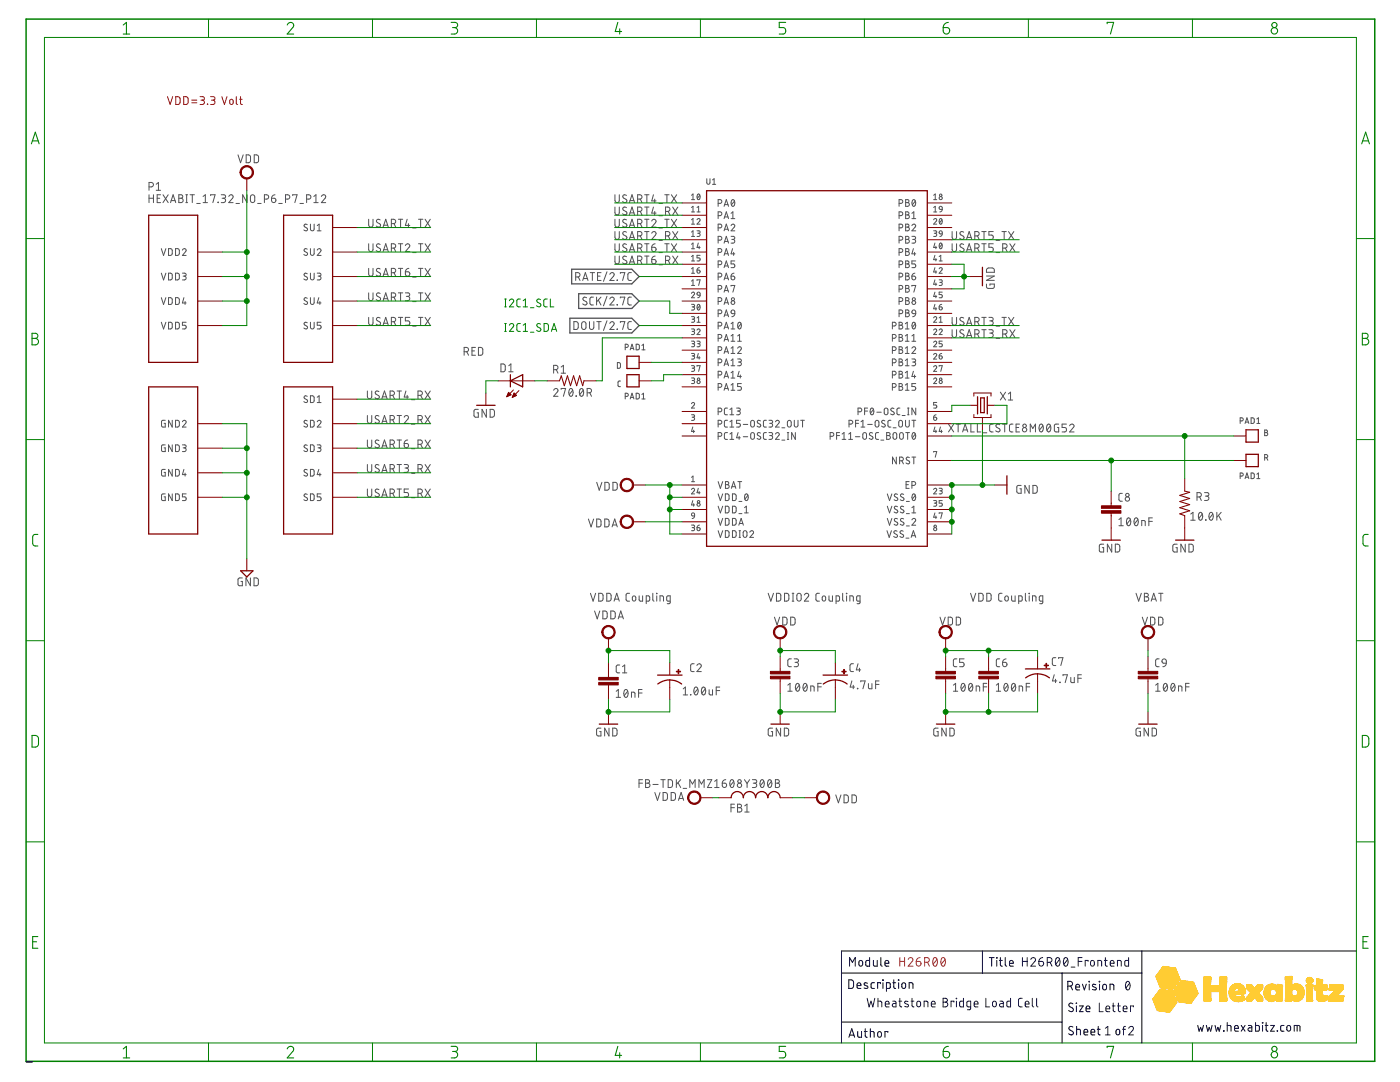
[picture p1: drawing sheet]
<svg xmlns="http://www.w3.org/2000/svg" width="279mm" height="216mm" viewBox="0 0 279 216" stroke-linecap="round" stroke-linejoin="round" font-family="sans-serif">
<g fill="none" stroke="#505050" stroke-width=".2">
<path d="M29.7 37.3h.5a.44 .44 0 0 0 .4-.4 .44 .44 0 0 0-.4-.5h-.5v1.6M29.7 38.9v1.5M29.7 39.6h.9M30.6 38.9v1.5M31.2 36.8l.4-.4v1.6M31.2 38h.8M31.4 39.6h.5M32 38.9h-.6v1.5h.6M32.5 38.9l1.1 1.5M33.6 38.9l-1.1 1.5M35.7 38.9l.7 .1v.4l-.3 .2a.43 .43 0 0 1 .5 .4 .43 .43 0 0 1-.5 .4h-.4zM35.7 39.6h.4"/>
<path d="M37.1 38.9h.3M37.3 38.9v1.5M37.9 38.9h.9M38.4 38.9v1.5M40.5 39.2l.5-.3v1.5M42 39v-.1h.9l-.4 1.5M44.2 38.9h.6l.2 .2-.2 .4-.5 .1M44.6 39.6a.43 .43 0 0 1 .4 .4 .43 .43 0 0 1-.4 .4h-.4M45.7 39.2a.43 .43 0 0 1 .6-.3 .43 .43 0 0 1 .1 .7l-.7 .8h.8M47.5 30.9l.5 1.6 .5-1.6M49.1 30.9h.6l.3 .3v1l-.3 .2-.6 .1zM49.3 38.9v1.5l-.9-1.5v1.5"/>
<path d="M50.1 39l.3-.1 .3 .1 .1 1a.43 .43 0 0 1-.4 .4 .43 .43 0 0 1-.4-.4zM50.7 30.9h.7l.2 .3v1l-.2 .2-.7 .1zM52.8 39.7h.4a.43 .43 0 0 0 .4-.4 .43 .43 0 0 0-.4-.4h-.4v1.5M54.2 39.6h.5a.44 .44 0 0 1 .4 .5 .44 .44 0 0 1-.5 .3 .44 .44 0 0 1-.4-.4zM54.9 38.9l-.4 .1-.3 .6M57 39.7h.4a.43 .43 0 0 0 .4-.4 .43 .43 0 0 0-.4-.4h-.4v1.5M58.4 39v-.1h.9l-.5 1.5M61.2 39.7h.4a.43 .43 0 0 0 .5-.4 .43 .43 0 0 0-.5-.4h-.4v1.5M62.6 39.2l.5-.3v1.5M64.1 39.2a.43 .43 0 0 1 .7-.3 .43 .43 0 0 1 .1 .7l-.8 .8h.9M122.7 38.9v1.1a.43 .43 0 0 0 .5 .4 .43 .43 0 0 0 .4-.4v-1.1M125 39l-.5-.1-.2 .3 .1 .2 .5 .4a.42 .42 0 0 1 0 .6 .42 .42 0 0 1-.7-.2"/>
<path d="M127.3 39.7h.4a.43 .43 0 0 0 .4-.4 .43 .43 0 0 0-.4-.4h-.4v1.5M127.8 39.7l.3 .7M128.7 38.9h.8M129.1 38.9v1.5M130.4 38.9l-.3 1.2h.8M130.7 39.7v.7M132.7 38.9h.8M133.1 38.9v1.5M134 38.9l1 1.5M135 38.9l-1 1.5M138 39l.3-.3v1.1M138 39.8h.6"/>
<path d="M139.2 38.8l.2-.1a.68 .68 0 0 1 0 1.1 .69 .69 0 0 1-.2-1zM139.7 39l-.5 .6M141.1 35.7v.8l.2 .3 .3-.2 .1-.9M142.2 35.9l.3-.2v1.1M142.2 36.8h.6M146.1 39.9l.2-.1a.77 .77 0 0 1 0 1.4 .84 .84 0 0 1-.2-1.3zM180.7 39.8l.7 .1v.4l-.3 .1a.37 .37 0 0 1 .4 .4 .37 .37 0 0 1-.4 .4h-.4zM182.2 39.9h.1a.67 .67 0 0 1 .5 .6 .67 .67 0 0 1-.5 .6l-.3-.6zM186.3 39.8h.6M186.3 39l.3-.3v1.1M32.2 49.6l.4 1.4 .5-1.4M32.2 54.5l.4 1.4 .5-1.4"/>
<path d="M32.2 59.4l.4 1.3 .5-1.3M33.6 49.6h.5l.3 .2v.9l-.3 .2-.5 .1zM33.6 54.5h.4l.4 .2v.9l-.3 .2-.5 .1zM33.6 59.4h.4l.4 .2v.9l-.3 .2h-.5zM34 40.4l.5-1.5 .6 1.5M34.2 40h.7M35 49.6h.6l.2 .2v.8l-.2 .3-.6 .1zM35 54.5h.6l.2 .2v.8l-.2 .3-.6 .1zM35 59.4h.6l.2 .2v.8l-.2 .3h-.6zM36.4 49.9a.37 .37 0 0 1 .5-.3 .37 .37 0 0 1 .1 .6l-.6 .8h.7M36.4 54.5h.5l.2 .2-.1 .4h-.4M36.7 59.4l-.3 1.1h.7"/>
<path d="M36.8 55.1a.38 .38 0 0 1 .3 .4 .38 .38 0 0 1-.3 .4h-.4M37.1 40.4h.3M39.3 40.6h.7M40.5 40.4h.9M43.5 40.3l.1 .1zM47.1 40.6h.7M51.4 40.6h.7M55.6 40.6h.7M59.9 40.6h.7M61.3 44.8l-.4-.1-.2 .3 .5 .5a.33 .33 0 0 1 .1 .5 .33 .33 0 0 1-.5 0l-.2-.1M61.3 49.7a.34 .34 0 0 0-.5 0 .34 .34 0 0 0 0 .5l.4 .2a.36 .36 0 0 1 0 .6 .36 .36 0 0 1-.6-.2M61.3 54.6l-.4-.1-.2 .3 .1 .3 .4 .2a.37 .37 0 0 1 0 .6 .37 .37 0 0 1-.6-.2"/>
<path d="M61.3 59.5l-.4-.1-.2 .3 .5 .5a.33 .33 0 0 1 .1 .5 .33 .33 0 0 1-.5 0l-.2-.1M62 44.7v1a.37 .37 0 0 0 .3 .4 .37 .37 0 0 0 .4-.4v-1M62 49.6v1a.37 .37 0 0 0 .3 .4 .37 .37 0 0 0 .4-.4v-1M62 54.5v1a.37 .37 0 0 0 .3 .4 .37 .37 0 0 0 .4-.4v-1M62 59.4v1a.37 .37 0 0 0 .3 .3 .37 .37 0 0 0 .4-.3v-1M62.6 40.4h.9M63.3 49.9a.37 .37 0 0 1 .5-.3 .37 .37 0 0 1 .2 .6l-.7 .8h.8M63.3 54.5h.5l.3 .2-.2 .4h-.4M63.3 46.1h.8M63.3 45l.4-.3v1.4M63.6 59.4l-.3 1.1h.8M63.7 55.1a.38 .38 0 0 1 .4 .4 .38 .38 0 0 1-.4 .4h-.4"/>
<path d="M73.6 58.4v1.2a.43 .43 0 0 0 .4 .4 .43 .43 0 0 0 .4-.4v-1.2M73.6 48.6v1.2a.43 .43 0 0 0 .4 .4 .43 .43 0 0 0 .4-.4v-1.2M73.6 53.6v1.1a.43 .43 0 0 0 .4 .4 .43 .43 0 0 0 .4-.4v-1.1M73.6 43.8v1.1a.43 .43 0 0 0 .4 .4 .43 .43 0 0 0 .4-.4v-1.1M75.9 58.6a.4 .4 0 0 0-.6-.1 .4 .4 0 0 0-.1 .5l.6 .4a.39 .39 0 0 1 0 .5 .39 .39 0 0 1-.6 0l-.1-.1M75.9 48.8l-.4-.2-.3 .1-.1 .3 .1 .2 .6 .4a.39 .39 0 0 1 0 .6 .39 .39 0 0 1-.6-.1l-.1-.1M75.9 53.7l-.5-.1-.3 .3 .1 .2 .6 .4a.39 .39 0 0 1 0 .5 .39 .39 0 0 1-.6 0l-.1-.1M75.9 43.9l-.5-.1-.3 .3 .1 .2 .6 .4a.39 .39 0 0 1 0 .5 .39 .39 0 0 1-.6 0l-.1-.1M76.5 50.2l.5-1.6 .5 1.6M76.5 55.1l.5-1.5 .5 1.5M76.5 45.3l.5-1.5 .5 1.5M76.6 49.8h.8"/>
<path d="M76.6 59.6h.8M76.6 44.9h.8M76.6 54.7h.8M78.1 59.3h.4a.43 .43 0 0 0 .5-.4 .43 .43 0 0 0-.5-.5h-.4v1.6M78.1 49.5h.4a.43 .43 0 0 0 .5-.4 .43 .43 0 0 0-.5-.5h-.4v1.6M78.1 54.4h.4a.43 .43 0 0 0 .5-.4 .43 .43 0 0 0-.5-.4h-.4v1.5M78.1 44.6h.4a.43 .43 0 0 0 .5-.4 .43 .43 0 0 0-.5-.4h-.4v1.5M78.6 59.3l.4 .7M78.6 49.5l.4 .7M78.6 54.4l.4 .7M78.6 44.6l.4 .7M79.5 48.6h.9"/>
<path d="M79.5 58.4h.9M79.5 43.8h.9M79.5 53.6h.9M79.9 43.8v1.5M79.9 48.6v1.6M79.9 53.6v1.5M79.9 58.4v1.6M80.9 58.4l.7 .1 .2 .2-.2 .4h-.5M80.9 49a.43 .43 0 0 1 .6-.3 .43 .43 0 0 1 .1 .6l-.7 .9h.9M80.9 54.2h.5a.44 .44 0 0 1 .4 .5 .44 .44 0 0 1-.5 .4 .44 .44 0 0 1-.4-.4zM81.3 43.8l-.4 1.2h.9M81.3 59.1a.43 .43 0 0 1 .5 .5 .43 .43 0 0 1-.5 .4h-.4"/>
<path d="M81.5 44.6v.7M81.6 53.6l-.4 .1-.3 .5M82.4 55.3h.6M82.4 50.4h.6M82.4 45.5h.6M83.5 48.6h.9M83.5 58.4h.9M83.5 43.8h.9M83.5 53.6h.9M83.9 43.8v1.5M83.9 48.6v1.6M83.9 53.6v1.5"/>
<path d="M83.9 58.4v1.6M84.8 58.4l1.1 1.6M84.8 48.6l1.1 1.6M84.8 53.6l1.1 1.5M84.8 43.8l1.1 1.5M85.9 58.4l-1.1 1.6M85.9 48.6l-1.1 1.6M85.9 53.6l-1.1 1.5M85.9 43.8l-1.1 1.5M114.9 55.3h.4a.43 .43 0 0 0 .5-.5 .43 .43 0 0 0-.5-.4h-.4v1.6M115.4 55.3l.4 .7M116.3 56l.5-1.6 .5 1.6"/>
<path d="M116.4 55.6h.8M117.1 59.4l-.6-.1-.2 .3 .2 .3 .5 .3a.43 .43 0 0 1-.1 .7 .43 .43 0 0 1-.6-.3M117.8 54.4h.9M118.2 54.4v1.6M118.4 59.3h-.5l-.2 .3 .1 1 .1 .2 .5 .1M119.1 59.3v1.6M119.3 55.1h.5M119.4 59.9l.5 1M119.9 59.3l-.8 .9M120 54.4h-.7v1.6h.7M121.1 59.1l-.7 1.9M121.1 54.2l-.7 1.9"/>
<path d="M121.7 59.6a.43 .43 0 0 1 .6-.3 .43 .43 0 0 1 .1 .7l-.7 .9h.9M121.7 54.7a.43 .43 0 0 1 .6-.3 .43 .43 0 0 1 .1 .7l-.7 .9h.9M122.7 43.8v1.1a.43 .43 0 0 0 .5 .4 .43 .43 0 0 0 .4-.4v-1.1M122.7 48.6v1.2a.43 .43 0 0 0 .5 .4 .43 .43 0 0 0 .4-.4v-1.2M122.7 46.2v1.1a.43 .43 0 0 0 .5 .5 .43 .43 0 0 0 .4-.5v-1.1M122.7 51.1v1.1a.43 .43 0 0 0 .5 .5 .43 .43 0 0 0 .4-.5v-1.1M122.7 41.3v1.1a.43 .43 0 0 0 .5 .5 .43 .43 0 0 0 .4-.5v-1.1M123.1 55.9l.1 .1zM123.8 54.6v-.2h.9l-.5 1.6M123.8 59.5v-.2h.9l-.5 1.6M125 43.9l-.5-.1-.2 .3 .1 .2 .5 .4a.42 .42 0 0 1 0 .6 .42 .42 0 0 1-.7-.2M125 48.8l-.4-.2-.2 .1-.1 .3 .1 .2 .5 .4a.39 .39 0 0 1 .1 .6 .39 .39 0 0 1-.6-.1l-.2-.1"/>
<path d="M125 46.3a.41 .41 0 0 0-.5-.1 .41 .41 0 0 0-.1 .6l.5 .3a.42 .42 0 0 1 0 .7 .42 .42 0 0 1-.7-.3M125 51.2l-.5-.1-.2 .3 .1 .3 .5 .3a.42 .42 0 0 1 0 .7 .42 .42 0 0 1-.7-.2M125 41.4l-.5-.1-.2 .4 .1 .2 .5 .3a.39 .39 0 0 1 .1 .6 .39 .39 0 0 1-.6 0l-.2-.1M125.6 45.3l.5-1.5 .5 1.5M125.6 50.2l.5-1.6 .5 1.6M125.6 47.8l.5-1.6 .5 1.6M125.6 52.7l.5-1.6 .5 1.6M125.6 40.4l.5-1.5 .5 1.5M125.6 42.9l.5-1.6 .5 1.6M125.7 40h.8M125.7 47.4h.8M125.7 49.8h.8"/>
<path d="M125.7 44.9h.8M125.7 52.3h.8M125.7 42.5h.8M126 59.3h-.5l-.2 .3v1l.2 .2 .5 .1M126 54.4h-.5l-.2 .3v1.1l.2 .1 .5 .1M127.3 44.6h.4a.43 .43 0 0 0 .4-.4 .43 .43 0 0 0-.4-.4h-.4v1.5M127.3 49.5h.4a.43 .43 0 0 0 .4-.4 .43 .43 0 0 0-.4-.5h-.4v1.6M127.3 47.1h.4a.43 .43 0 0 0 .4-.5 .43 .43 0 0 0-.4-.4h-.4v1.6M127.3 52h.4a.43 .43 0 0 0 .4-.5 .43 .43 0 0 0-.4-.4h-.4v1.6M127.3 42.2h.4a.43 .43 0 0 0 .4-.4 .43 .43 0 0 0-.4-.5h-.4v1.6M127.8 44.6l.3 .7M127.8 49.5l.3 .7"/>
<path d="M127.8 47.1l.3 .7M127.8 52l.3 .7M127.8 42.2l.3 .7M128.7 46.2h.8M128.7 48.6h.8M128.7 43.8h.8M128.7 51.1h.8M128.7 41.3h.8M129.1 41.3v1.6M129.1 43.8v1.5M129.1 46.2v1.6M129.1 48.6v1.6"/>
<path d="M129.1 51.1v1.6M130.1 44.1a.42 .42 0 0 1 .6-.3 .42 .42 0 0 1 .1 .6l-.7 .9h.8M130.1 49.3h.5a.43 .43 0 0 1 .3 .5 .43 .43 0 0 1-.4 .4 .43 .43 0 0 1-.4-.4zM130.1 46.5a.43 .43 0 0 1 .6-.3 .43 .43 0 0 1 .1 .7l-.7 .9h.8M130.1 51.8h.5a.43 .43 0 0 1 .3 .5 .43 .43 0 0 1-.4 .3 .43 .43 0 0 1-.4-.4zM130.4 41.3l-.3 1.2h.8M130.7 42.2v.7M130.7 48.6l-.5 .3-.1 .4M130.7 51.1l-.4 .1-.2 .6M131.5 40.6h.7M131.5 47.9h.7M131.5 50.4h.7"/>
<path d="M131.5 45.5h.7M131.5 52.8h.7M131.5 43.1h.7M132.7 48.6h.8M132.7 43.8h.8M132.8 47.1h.5a.43 .43 0 0 0 .4-.5 .43 .43 0 0 0-.4-.4h-.5v1.6M132.8 52h.5a.43 .43 0 0 0 .4-.5 .43 .43 0 0 0-.4-.4h-.5v1.6M132.8 42.2h.5a.43 .43 0 0 0 .4-.4 .43 .43 0 0 0-.4-.5h-.5v1.6M133.1 43.8v1.5M133.1 48.6v1.6M133.3 47.1l.4 .7M133.3 52l.4 .7"/>
<path d="M133.3 42.2l.4 .7M134 43.8l1 1.5M134 48.6l1 1.6M134.2 46.2l1.1 1.6M134.2 51.1l1.1 1.6M134.2 41.3l1.1 1.6M135 43.8l-1 1.5M135 48.6l-1 1.6M135.3 46.2l-1.1 1.6M135.3 51.1l-1.1 1.6M135.3 41.3l-1.1 1.6M138 58.5a.3 .3 0 0 1 .4-.2 .3 .3 0 0 1 .1 .5l-.5 .6h.6"/>
<path d="M138 41.4l.3-.2v1.1M138 43.9l.3-.3v1.1M138 46.3l.3-.2v1.1M138 48.7l.3-.2v1.1M138 51.2l.3-.3v1.2M138 53.6l.3-.2v1.1M138 56.1l.3-.3v1.2M138 42.3h.6M138 44.7h.6M138 47.2h.6M138 49.6h.6M138 52.1h.6"/>
<path d="M138 54.5h.6M138 57h.6M139.1 43.9a.31 .31 0 0 1 .4-.3 .31 .31 0 0 1 .1 .5l-.5 .6h.6M139.1 46.1h.5l.1 .1-.1 .3h-.4M139.1 53.9h.4a.31 .31 0 0 1 .2 .3 .31 .31 0 0 1-.3 .3 .31 .31 0 0 1-.3-.3zM139.1 42.3h.6M139.1 41.4l.3-.2v1.1M139.1 56v-.2h.6l-.3 1.2M139.2 58.4h.4l.1 .5-.5-.1zM139.4 48.5l-.3 .9h.6M139.4 46.5l.3 .2v.2l-.1 .3h-.5M139.5 49.1v.5"/>
<path d="M139.6 53.4l-.3 .2-.2 .3M139.7 50.9h-.6v.6h.4a.31 .31 0 0 1 .2 .3 .31 .31 0 0 1-.2 .3h-.4M139.7 58.9l-.1 .3-.4 .2M143.3 40.6h.4a.37 .37 0 0 0 .4-.4 .37 .37 0 0 0-.4-.4h-.4v1.4M143.3 43h.4a.38 .38 0 0 0 .4-.3 .38 .38 0 0 0-.4-.4h-.4v1.3M143.3 45.5h.4a.37 .37 0 0 0 .4-.4 .37 .37 0 0 0-.4-.4h-.4v1.4M143.3 47.9h.4a.38 .38 0 0 0 .4-.4 .38 .38 0 0 0-.4-.3h-.4v1.3M143.3 50.4h.4a.37 .37 0 0 0 .4-.4 .37 .37 0 0 0-.4-.4h-.4v1.4M143.3 52.8h.4a.37 .37 0 0 0 .4-.4 .37 .37 0 0 0-.4-.3h-.4v1.3M143.3 55.3h.4a.38 .38 0 0 0 .4-.4 .38 .38 0 0 0-.4-.4h-.4v1.4M143.3 57.7h.4a.37 .37 0 0 0 .4-.4 .37 .37 0 0 0-.4-.3h-.4v1.3M144.5 41.2l.4-1.4 .5 1.4"/>
<path d="M144.5 43.6l.4-1.3 .5 1.3M144.5 46.1l.4-1.4 .5 1.4M144.5 48.5l.4-1.3 .5 1.3M144.5 51l.4-1.4 .5 1.4M144.5 53.4l.4-1.3 .5 1.3M144.5 55.9l.4-1.4 .5 1.4M144.5 58.3l.4-1.3 .5 1.3M144.6 40.8h.7M144.6 43.3h.7M144.6 45.7h.7M144.6 48.2h.7M144.6 50.6h.7"/>
<path d="M144.6 53.1h.7M144.6 55.5h.7M144.6 58h.7M145.9 45a.37 .37 0 0 1 .5-.3 .37 .37 0 0 1 .1 .6l-.6 .8h.7M145.9 47.2h.4l.3 .2-.1 .3-.5 .1M145.9 55.1h.4a.38 .38 0 0 1 .4 .4 .38 .38 0 0 1-.4 .3 .38 .38 0 0 1-.4-.3zM145.9 57.1v-.1h.7l-.3 1.3M145.9 42.6l.4-.3v1.3M145.9 43.6h.7M146.2 49.6l-.3 1.1h.7M146.3 47.8a.37 .37 0 0 1 .3 .3 .37 .37 0 0 1-.3 .4h-.4M146.4 50.4v.6"/>
<path d="M146.5 54.5l-.4 .1-.2 .5M146.6 40.1l-.6 .8M146.6 52.1h-.7v.6h.4a.38 .38 0 0 1 .3 .3 .38 .38 0 0 1-.3 .4h-.4M179.4 40.6h.4a.37 .37 0 0 0 .4-.4 .37 .37 0 0 0-.4-.4h-.4v1.4M179.4 43h.4a.38 .38 0 0 0 .4-.3 .38 .38 0 0 0-.4-.4h-.4v1.3M179.4 45.5h.4a.37 .37 0 0 0 .4-.4 .37 .37 0 0 0-.4-.4h-.4v1.4M179.4 47.9h.4a.38 .38 0 0 0 .4-.4 .38 .38 0 0 0-.4-.3h-.4v1.3M179.4 50.4h.4a.37 .37 0 0 0 .4-.4 .37 .37 0 0 0-.4-.4h-.4v1.4M179.4 52.8h.4a.37 .37 0 0 0 .4-.4 .37 .37 0 0 0-.4-.3h-.4v1.3M179.4 55.3h.4a.38 .38 0 0 0 .4-.4 .38 .38 0 0 0-.4-.4h-.4v1.4M179.4 57.7h.4a.37 .37 0 0 0 .4-.4 .37 .37 0 0 0-.4-.3h-.4v1.3M180.7 42.3l.7 .1v.4l-.3 .1a.37 .37 0 0 1 .4 .4 .37 .37 0 0 1-.4 .3h-.4z"/>
<path d="M180.7 44.7l.7 .1v.4l-.3 .1a.37 .37 0 0 1 .4 .4 .37 .37 0 0 1-.4 .4h-.4zM180.7 47.2l.7 .1v.3l-.3 .2a.37 .37 0 0 1 .4 .3 .37 .37 0 0 1-.4 .4h-.4zM180.7 49.6l.7 .1v.4l-.3 .1a.38 .38 0 0 1 .4 .4 .38 .38 0 0 1-.4 .4h-.4zM180.7 52.1l.7 .1v.4l-.3 .1a.37 .37 0 0 1 .4 .3 .37 .37 0 0 1-.4 .4h-.4zM180.7 54.5l.7 .1v.4l-.3 .1a.38 .38 0 0 1 .4 .4 .38 .38 0 0 1-.4 .4h-.4zM180.7 57l.7 .1v.3l-.3 .2a.37 .37 0 0 1 .4 .3 .37 .37 0 0 1-.4 .4h-.4zM180.7 59.4l.7 .1v.4l-.3 .1a.37 .37 0 0 1 .4 .4 .37 .37 0 0 1-.4 .3h-.4zM180.7 40.4h.4M180.7 57.6h.4M180.7 55.1h.4M180.7 47.8h.4M180.7 52.7h.4"/>
<path d="M180.7 42.9h.4M180.7 45.3h.4M180.7 50.2h.4M182 45a.37 .37 0 0 1 .5-.3 .37 .37 0 0 1 .1 .6l-.6 .8h.8M182 47.2h.6l.1 .2-.1 .3-.5 .1M182 55.1h.4a.38 .38 0 0 1 .3 .4 .38 .38 0 0 1-.3 .3 .38 .38 0 0 1-.4-.3zM182 57.1v-.1h.8l-.4 1.3M182 43.6h.8M182 42.6l.4-.3v1.3M182.3 49.6l-.3 1.1h.8M182.4 47.8a.37 .37 0 0 1 .4 .3 .37 .37 0 0 1-.4 .4h-.4M182.5 50.4v.6"/>
<path d="M182.6 54.5l-.5 .3-.1 .3M182.7 40.1l-.6 .8M182.8 52.1h-.8v.6h.4a.37 .37 0 0 1 .4 .3 .37 .37 0 0 1-.4 .4h-.4M186.3 43.9a.31 .31 0 0 1 .5-.3 .31 .31 0 0 1 .1 .5l-.6 .6h.6M186.3 46.1h.5l.1 .1-.1 .3h-.3M186.3 42.3h.6M186.3 41.4l.3-.2v1.1M186.6 48.5l-.3 .9h.6M186.6 50.9l-.3 .9h.6M186.6 53.4l-.3 .9h.6M186.6 55.8l-.3 .9h.6M186.6 58.3l-.3 .9h.6"/>
<path d="M186.6 46.5l.3 .2v.2l-.1 .3h-.5M186.8 49.1v.5M186.8 51.6v.5M186.8 54v.5M186.8 56.5v.5M186.8 58.9v.5M187.4 53.6a.3 .3 0 0 1 .5-.2 .3 .3 0 0 1 .1 .5l-.6 .6h.6M187.4 55.8l.5 .1 .1 .1-.1 .3h-.3M187.4 52.1h.6M187.4 51.2l.3-.3v1.2M187.5 41.2h.4l.1 .6-.5-.1zM187.5 46.1h.4l.1 .6-.5-.1z"/>
<path d="M187.6 43.7v-.1a.58 .58 0 0 1 .4 .6 .58 .58 0 0 1-.4 .5l-.2-.5zM187.6 48.6v-.1a.58 .58 0 0 1 .4 .6 .58 .58 0 0 1-.4 .5l-.2-.5zM187.7 56.3l.3 .3v.3l-.6 .1M188 43.9l-.5 .6M188 48.7l-.5 .7M188 41.8v.3l-.4 .2M188 46.7l-.1 .4-.3 .1M188 58.3h-.6v.5h.4a.33 .33 0 0 1 .3 .3 .33 .33 0 0 1-.3 .3h-.4M190 46.2v1.1a.44 .44 0 0 0 .5 .5 .44 .44 0 0 0 .4-.5v-1.1M190 48.6v1.2a.45 .45 0 0 0 .5 .4 .45 .45 0 0 0 .4-.4v-1.2M192.3 46.3a.41 .41 0 0 0-.5-.1 .41 .41 0 0 0-.2 .6l.6 .3a.42 .42 0 0 1 0 .7 .42 .42 0 0 1-.7-.3M192.3 48.8l-.4-.2-.2 .1-.1 .3v.2l.6 .4a.39 .39 0 0 1 .1 .6 .39 .39 0 0 1-.6-.1l-.2-.1"/>
<path d="M192.9 47.8l.5-1.6 .6 1.6M192.9 50.2l.5-1.6 .6 1.6M193 47.4h.8M193 49.8h.8M194.5 47.1h.5a.43 .43 0 0 0 .4-.5 .43 .43 0 0 0-.4-.4h-.5v1.6M194.5 49.5h.5a.43 .43 0 0 0 .4-.4 .43 .43 0 0 0-.4-.5h-.5v1.6M195.1 47.1l.3 .7M195.1 49.5l.3 .7M195.9 46.2h.9M195.9 48.6h.9M196.4 46.2v1.6M196.4 48.6v1.6"/>
<path d="M196.9 56.7v.6l.2 .2 1 .1 .3-.3v-.6h-.8v.2M196.9 55.1h1.5l-1.5 .8h1.5M197 53.6l.3-.1h.9l.2 .2v.6h-1.5zM198.2 46.2h-.8v.7h.5a.44 .44 0 0 1 .3 .4 .44 .44 0 0 1-.3 .5h-.5M198.2 48.6h-.8v.7h.5a.44 .44 0 0 1 .3 .5 .44 .44 0 0 1-.3 .4h-.5M198.8 47.9h.7M198.8 50.4h.7M200 46.2h.8M200.1 49.5h.5a.43 .43 0 0 0 .4-.4 .43 .43 0 0 0-.4-.5h-.5v1.6M200.4 46.2v1.6M200.6 49.5l.4 .7M201.3 46.2l1 1.6"/>
<path d="M201.5 48.6l1.1 1.6M202.3 46.2l-1 1.6M202.6 48.6l-1.1 1.6M32.2 64.3l.4 1.3 .5-1.3M33.6 64.3h.5l.3 .2v.9l-.3 .2h-.5zM35 64.3h.6l.2 .2v.8l-.2 .3h-.6zM36.9 60.2v.5M37.1 64.3h-.7v.6h.5a.38 .38 0 0 1 .3 .4 .38 .38 0 0 1-.3 .3h-.5M61.3 64.4l-.4-.1-.2 .3 .5 .5a.33 .33 0 0 1 .1 .5 .33 .33 0 0 1-.5 0l-.2-.2M61.3 79.1l-.4-.1-.2 .3 .1 .2 .4 .3a.37 .37 0 0 1 0 .5 .37 .37 0 0 1-.6-.2M62 64.3v1a.37 .37 0 0 0 .3 .3 .37 .37 0 0 0 .4-.3v-1M62 79h.5l.2 .2v.9l-.2 .2h-.5z"/>
<path d="M63.3 79.3l.4-.3v1.3M63.8 60.2v.5M64.1 64.3h-.8v.6h.5a.38 .38 0 0 1 .3 .4 .38 .38 0 0 1-.3 .3h-.5M73.3 78v1.1a.43 .43 0 0 0 .5 .5 .43 .43 0 0 0 .4-.5v-1.1M73.6 63.3v1.2a.43 .43 0 0 0 .4 .4 .43 .43 0 0 0 .4-.4v-1.2M75.6 78.1l-.5-.1-.2 .4 .1 .2 .5 .3a.39 .39 0 0 1 .1 .6 .39 .39 0 0 1-.6 0l-.2-.1M75.9 63.5l-.5-.1-.3 .3 .1 .2 .6 .3a.39 .39 0 0 1 0 .6 .39 .39 0 0 1-.6 0l-.1-.1M76.2 79.6l.5-1.6 .6 1.6M76.3 79.2h.8M76.5 64.9l.5-1.6 .5 1.6M76.5 60l.5-1.6 .5 1.6M76.6 64.5h.8"/>
<path d="M77.9 78.9h.4a.43 .43 0 0 0 .4-.4 .43 .43 0 0 0-.4-.5h-.4v1.6M78.1 64.2h.4a.43 .43 0 0 0 .5-.4 .43 .43 0 0 0-.5-.5h-.4v1.6M78.4 78.9l.3 .7M78.6 64.2l.4 .7M79.2 78h.9M79.5 63.3h.9M79.7 78v1.6M79.9 63.3v1.6M81 78l-.3 1.2h.8M81.3 78.9v.7M81.8 63.3h-.9v.7h.5a.44 .44 0 0 1 .4 .5 .44 .44 0 0 1-.4 .4h-.5M82.1 79.8h.7"/>
<path d="M82.4 60.2h.6M82.4 65.1h.6M83.4 78.9h.5a.43 .43 0 0 0 .4-.4 .43 .43 0 0 0-.4-.5h-.5v1.6M83.5 63.3h.9M83.9 63.3v1.6M83.9 78.9l.4 .7M84.8 63.3l1.1 1.6M84.8 78l1.1 1.6M85.9 63.3l-1.1 1.6M85.9 78l-1.1 1.6M92.6 70.2h.5a.43 .43 0 0 0 .4-.4 .43 .43 0 0 0-.4-.5h-.5v1.6M93.2 70.2l.3 .7"/>
<path d="M94.2 70h.5M94.9 69.3h-.7v1.6h.7M95.5 69.3l.6 .1 .2 .2v1l-.2 .3h-.6zM100 72.6l.6 .1 .2 .2v1l-.2 .3h-.6zM101.5 74.2h.9M101.5 73l.5-.4v1.6M110.5 77.9a.43 .43 0 0 1 .6-.4 .43 .43 0 0 1 .1 .7l-.7 .9h.9M110.5 73.8h.4a.43 .43 0 0 0 .5-.5 .43 .43 0 0 0-.5-.4h-.4v1.6M111 73.8l.4 .7M112 77.7v-.2h.9l-.5 1.6M112 73.2l.4-.3v1.6M112 74.5h.9"/>
<path d="M113.7 77.6l.2-.1a.91 .91 0 0 1 0 1.6 .97 .97 0 0 1-.2-1.5zM114.3 77.9l-.7 .8M114.5 64.2h.6l.3 .3v.8l-.3 .4h-.6zM115 79v.1zM115.8 77.6l.3-.1a.94 .94 0 0 1 0 1.6 .97 .97 0 0 1-.3-1.5zM116.2 64.3l.3-.1 .3 .1 .1 1a.43 .43 0 0 1-.4 .4 .43 .43 0 0 1-.4-.4zM116.4 77.9l-.7 .8M117.2 78.4h.4a.43 .43 0 0 0 .4-.5 .43 .43 0 0 0-.4-.4h-.4v1.6M117.6 64.2v1.1a.43 .43 0 0 0 .5 .4 .43 .43 0 0 0 .4-.4v-1.1M117.7 78.4l.3 .7M119.1 64.2h.9M119.5 64.2v1.5"/>
<path d="M121.1 64l-.7 1.9M121.7 64.5a.43 .43 0 0 1 .6-.3 .43 .43 0 0 1 .1 .7l-.7 .8h.9M123.1 65.7h.1zM123.1 60.8l.1 .1zM123.2 72.3h.3l.3 .3v.7l-.2 .2h-.4zM123.8 64.4v-.2h.9l-.5 1.5M123.8 76l-.3 .1-.2 .2 .1 .8 .4 .1M124.8 69.3l.5-.1v-.4l-.5-.1v1.1M124.8 79.1h.4l.2-.2-.1-.3-.5-.1v1.1M125.8 69.8l.3-1.1 .4 1.1M125.8 79.6l.3-1.1 .4 1.1M125.9 69.5h.5"/>
<path d="M125.9 79.3h.5M126 64.2l-.6 .1-.1 .2 .1 1.2h.6M127 68.7h.4l.2 .2v.7l-.2 .2h-.4zM127 78.5h.4l.2 .2v.7l-.2 .2h-.4zM128.1 69.8h.6M128.1 68.9l.3-.2v1.1M128.1 78.7l.3-.2v1.1M128.1 79.6h.6M138 60.7l.5 .1 .1 .1-.1 .3h-.4M138 63.2h.5l.1 .2-.1 .2-.4 .1M138 65.6l.5 .1 .1 .1-.1 .3h-.4M138 68.1h.5l.1 .2-.1 .3h-.4"/>
<path d="M138 70.5h.5l.1 .2-.1 .3h-.4M138 73h.5l.1 .2-.1 .2-.4 .1M138 75.4h.5l.1 .2-.1 .3h-.4M138.3 61.2l.3 .2v.2l-.1 .2-.5 .1M138.3 63.7l.3 .1v.3l-.1 .2h-.5M138.3 66.1l.3 .2v.2l-.1 .2-.5 .1M138.3 68.6l.3 .1v.3l-.1 .2h-.5M138.3 71l.3 .1v.3l-.1 .2h-.5M138.3 73.5l.3 .1v.3l-.1 .2h-.5M138.3 75.9l.3 .1v.3l-.1 .2h-.5M139.1 65.9a.3 .3 0 0 1 .4-.2 .3 .3 0 0 1 .1 .4l-.5 .7h.6M139.1 68.1h.5l.1 .2-.1 .3h-.4"/>
<path d="M139.1 63.4l.3-.2v1.1M139.1 73.1v-.1h.6l-.3 1.1M139.1 64.3h.6M139.2 60.8l.1-.1a.58 .58 0 0 1 .4 .6 .58 .58 0 0 1-.4 .5l-.2-.5zM139.4 70.5l-.3 .9h.6M139.4 68.6l.3 .2v.3l-.6 .1M139.5 71.1v.5M139.7 61l-.5 .6M143.3 60.2h.4a.38 .38 0 0 0 .4-.4 .38 .38 0 0 0-.4-.4h-.4v1.3M143.3 62.6h.4a.37 .37 0 0 0 .4-.4 .37 .37 0 0 0-.4-.4h-.4v1.4M143.3 65h.4a.37 .37 0 0 0 .4-.3 .37 .37 0 0 0-.4-.4h-.4v1.3M143.3 67.5h.4a.38 .38 0 0 0 .4-.4 .38 .38 0 0 0-.4-.4h-.4v1.4"/>
<path d="M143.3 69.9h.4a.37 .37 0 0 0 .4-.3 .37 .37 0 0 0-.4-.4h-.4v1.3M143.3 72.4h.4a.38 .38 0 0 0 .4-.4 .38 .38 0 0 0-.4-.4h-.4v1.4M143.3 74.8h.4a.37 .37 0 0 0 .4-.3 .37 .37 0 0 0-.4-.4h-.4v1.3M143.3 77.3h.4a.37 .37 0 0 0 .4-.4 .37 .37 0 0 0-.4-.4h-.4v1.4M144.5 60.7l.4-1.3 .5 1.3M144.5 63.2l.4-1.4 .5 1.4M144.5 65.6l.4-1.3 .5 1.3M144.5 68.1l.4-1.4 .5 1.4M144.5 70.5l.4-1.3 .5 1.3M144.5 73l.4-1.4 .5 1.4M144.5 75.4l.4-1.3 .5 1.3M144.5 77.9l.4-1.4 .5 1.4"/>
<path d="M144.6 77.5h.7M144.6 70.2h.7M144.6 60.4h.7M144.6 62.9h.7M144.6 65.3h.7M144.6 67.8h.7M144.6 72.6h.7M144.6 75.1h.7M145.9 65.6h.7M145.9 70.5h.7M145.9 75.4h.7M145.9 64.6l.4-.3v1.3"/>
<path d="M145.9 67l.4-.3v1.4M145.9 69.5l.4-.3v1.3M145.9 71.9l.4-.3v1.4M145.9 74.4l.4-.3v1.3M145.9 76.8l.4-.3v1.4M145.9 68.1h.7M145.9 73h.7M145.9 77.9h.7M146 62l.3-.2 .2 .2 .1 .6-.6-.1zM146.6 62.6l-.1 .3-.5 .3M147.2 69.5a.37 .37 0 0 1 .5-.3 .37 .37 0 0 1 .1 .6l-.6 .7h.8M147.2 71.6h.5l.3 .3-.2 .3h-.4"/>
<path d="M147.2 68.1h.8M147.2 67l.4-.3v1.4M147.4 64.4l.2-.1a.8 .8 0 0 1 0 1.3 .82 .82 0 0 1-.2-1.2zM147.5 74.1l-.3 1h.8M147.6 72.2a.37 .37 0 0 1 .4 .4 .37 .37 0 0 1-.4 .4h-.4M147.7 74.8v.6M147.9 64.6l-.6 .7M148 76.5h-.8v.6h.5a.38 .38 0 0 1 .3 .4 .38 .38 0 0 1-.3 .4h-.5M178.1 65h.4a.37 .37 0 0 0 .4-.3 .37 .37 0 0 0-.4-.4h-.4v1.3M178.1 67.5h.4a.38 .38 0 0 0 .4-.4 .38 .38 0 0 0-.4-.4h-.4v1.4M178.1 69.9h.4a.37 .37 0 0 0 .4-.3 .37 .37 0 0 0-.4-.4h-.4v1.3M178.1 72.4h.4a.38 .38 0 0 0 .4-.4 .38 .38 0 0 0-.4-.4h-.4v1.4"/>
<path d="M178.1 74.8h.4a.37 .37 0 0 0 .4-.3 .37 .37 0 0 0-.4-.4h-.4v1.3M178.1 77.3h.4a.37 .37 0 0 0 .4-.4 .37 .37 0 0 0-.4-.4h-.4v1.4M179.4 60.2h.4a.38 .38 0 0 0 .4-.4 .38 .38 0 0 0-.4-.4h-.4v1.3M179.4 62.6h.4a.37 .37 0 0 0 .4-.4 .37 .37 0 0 0-.4-.4h-.4v1.4M179.4 64.3l.6 .1 .1 .3-.3 .2a.37 .37 0 0 1 .4 .4 .37 .37 0 0 1-.4 .3h-.4zM179.4 66.7l.6 .2v.3l-.2 .1a.38 .38 0 0 1 .4 .4 .38 .38 0 0 1-.4 .4h-.4zM179.4 69.2l.6 .1 .1 .3-.3 .2a.37 .37 0 0 1 .4 .4 .37 .37 0 0 1-.4 .3h-.4zM179.4 71.6l.5 .1 .2 .2-.1 .2-.2 .1a.37 .37 0 0 1 .4 .4 .37 .37 0 0 1-.4 .4h-.4zM179.4 74.1l.6 .1 .1 .2-.3 .3a.38 .38 0 0 1 .4 .4 .38 .38 0 0 1-.4 .3h-.4zM179.4 76.5l.6 .1 .1 .3-.3 .2a.37 .37 0 0 1 .4 .4 .37 .37 0 0 1-.4 .4h-.4zM179.4 69.8h.4M179.4 72.2h.4"/>
<path d="M179.4 77.1h.4M179.4 64.9h.4M179.4 67.3h.4M179.4 74.7h.4M180.7 65.6h.7M180.7 70.5h.7M180.7 75.4h.7M180.7 68.1h.7M180.7 73h.7M180.7 77.9h.7M180.7 64.6l.4-.3v1.3M180.7 67l.4-.3v1.4"/>
<path d="M180.7 69.5l.4-.3v1.3M180.7 71.9l.4-.3v1.4M180.7 74.4l.4-.3v1.3M180.7 76.8l.4-.3v1.4M180.7 61.8l.7 .2v.3l-.3 .1a.38 .38 0 0 1 .4 .4 .38 .38 0 0 1-.4 .4h-.4zM180.7 60h.4M180.7 62.4h.4M182 69.5a.37 .37 0 0 1 .5-.3 .37 .37 0 0 1 .1 .6l-.6 .7h.8M182 71.6l.6 .1 .1 .2-.1 .3h-.5M182 68.1h.8M182 67l.4-.3v1.4M182.1 62l.3-.2 .2 .2 .2 .6-.7-.1z"/>
<path d="M182.2 64.4l.1-.1a.67 .67 0 0 1 .5 .7 .67 .67 0 0 1-.5 .6l-.3-.6zM182.3 74.1l-.3 1h.8M182.4 72.2a.37 .37 0 0 1 .4 .4 .37 .37 0 0 1-.4 .4h-.4M182.5 74.8v.6M182.7 64.6l-.6 .7M182.8 62.6l-.2 .3-.5 .3M182.8 76.5h-.8v.6h.4a.37 .37 0 0 1 .4 .4 .37 .37 0 0 1-.4 .4h-.4M186.3 63.4a.31 .31 0 0 1 .5-.2 .31 .31 0 0 1 .1 .5l-.6 .6h.6M186.3 65.9a.3 .3 0 0 1 .5-.2 .3 .3 0 0 1 .1 .4l-.6 .7h.6M186.3 68.3a.31 .31 0 0 1 .5-.2 .31 .31 0 0 1 .1 .5l-.6 .6h.6M186.3 70.8a.3 .3 0 0 1 .5-.3 .3 .3 0 0 1 .1 .5l-.6 .6h.6M186.3 73.2a.31 .31 0 0 1 .5-.2 .31 .31 0 0 1 .1 .5l-.6 .6h.6"/>
<path d="M186.3 75.7a.31 .31 0 0 1 .5-.3 .31 .31 0 0 1 .1 .5l-.6 .6h.6M186.6 60.7l-.3 .9h.6M186.8 61.4v.5M187.4 61.2h.4a.31 .31 0 0 1 .3 .4 .31 .31 0 0 1-.4 .3 .31 .31 0 0 1-.3-.3zM187.4 65.9a.3 .3 0 0 1 .5-.2 .3 .3 0 0 1 .1 .4l-.6 .7h.6M187.4 71h.4a.32 .32 0 0 1 .3 .4 .32 .32 0 0 1-.4 .2 .32 .32 0 0 1-.3-.3zM187.4 73.1v-.1h.6l-.3 1.1M187.4 63.4l.3-.2v1.1M187.4 64.3h.6M187.9 60.7l-.3 .2-.2 .3M187.9 70.5l-.3 .2-.2 .3M188 68.1h-.6v.5h.4a.32 .32 0 0 1 .2 .3 .32 .32 0 0 1-.2 .3h-.4"/>
<path d="M190 63.3v1.2a.44 .44 0 0 0 .5 .4 .44 .44 0 0 0 .4-.4v-1.2M190 65.8v1.1a.44 .44 0 0 0 .5 .5 .44 .44 0 0 0 .4-.5v-1.1M192.3 63.5l-.5-.1-.2 .3v.2l.6 .3a.42 .42 0 0 1 0 .7 .42 .42 0 0 1-.7-.2M192.3 65.9l-.5-.1-.2 .3v.3l.6 .3a.39 .39 0 0 1 .1 .6 .39 .39 0 0 1-.6-.1l-.2-.1M192.9 64.9l.5-1.6 .6 1.6M192.9 67.4l.5-1.6 .6 1.6M193 64.5h.8M193 67h.8M194.5 64.2h.5a.43 .43 0 0 0 .4-.4 .43 .43 0 0 0-.4-.5h-.5v1.6M194.5 66.7h.5a.43 .43 0 0 0 .4-.5 .43 .43 0 0 0-.4-.4h-.5v1.6M195.1 64.2l.3 .7M195.1 66.7l.3 .7"/>
<path d="M195.9 63.3h.9M195.9 65.8h.9M196.4 63.3v1.6M196.4 65.8v1.6M197.4 63.3l.6 .1 .2 .2-.2 .4h-.5M197.4 65.8h.6l.2 .2-.2 .4-.5 .1M197.8 64a.43 .43 0 0 1 .4 .5 .43 .43 0 0 1-.4 .4h-.4M197.8 66.5a.44 .44 0 0 1 .4 .4 .44 .44 0 0 1-.4 .5h-.4M198.8 65.1h.7M198.8 67.5h.7M199.6 78.3l1.1 1.5M200 63.3h.8"/>
<path d="M200.1 66.7h.5a.43 .43 0 0 0 .4-.5 .43 .43 0 0 0-.4-.4h-.5v1.6M200.4 63.3v1.6M200.6 66.7l.4 .7M200.7 78.3l-1.1 1.5M201.2 78.6l.5-.3v1.5M201.2 79.8h.9M201.3 63.3l1 1.6M201.5 65.8l1.1 1.6M202.3 63.3l-1 1.6M202.6 65.8l-1.1 1.6M33 83.9l-.7 .1-.1 .9 .2 .3h.6v-.7h-.3M33 88.8l-.7 .1-.1 .9 .2 .3h.6v-.7h-.3"/>
<path d="M33 93.7l-.7 .1-.1 .9 .2 .3h.6v-.7h-.3M33 98.6l-.7 .1-.1 .9 .2 .3h.6v-.8h-.3M34.4 83.9v1.3l-.8-1.3v1.3M34.4 88.8v1.3l-.8-1.3v1.3M34.4 93.7v1.3l-.8-1.3v1.3M34.4 98.6v1.3l-.8-1.3v1.3M35 83.9h.6l.2 .2v.7l-.2 .4h-.6zM35 88.8h.6l.2 .2v.7l-.2 .4h-.6zM35 93.7h.6l.2 .2v.7l-.2 .4h-.6zM35 98.6h.6l.2 .2v.7l-.2 .4h-.6zM36.4 84.2a.37 .37 0 0 1 .5-.3 .37 .37 0 0 1 .1 .6l-.6 .7h.7M36.4 88.8h.6l.1 .2-.1 .3-.4 .1"/>
<path d="M36.7 93.7l-.3 1h.7M36.8 89.4a.37 .37 0 0 1 .3 .3 .37 .37 0 0 1-.3 .4h-.4M36.9 94.4v.6M37.1 98.6h-.7v.5h.5a.38 .38 0 0 1 .3 .4 .38 .38 0 0 1-.3 .4h-.5M61.3 84l-.4-.1-.2 .3v.1l.5 .3a.37 .37 0 0 1 0 .6 .37 .37 0 0 1-.6-.2M61.3 88.9l-.4-.1-.2 .3 .5 .5a.33 .33 0 0 1 .1 .5 .33 .33 0 0 1-.5-.1l-.2-.1M61.3 93.8l-.4-.1-.2 .3 .5 .4a.33 .33 0 0 1 .1 .5 .33 .33 0 0 1-.5 0l-.2-.1M61.3 98.7l-.4-.1-.2 .2 .5 .5a.33 .33 0 0 1 .1 .5 .33 .33 0 0 1-.5 0l-.2-.1M62 83.9h.5l.2 .2v.9l-.2 .2h-.5zM62 88.8h.5l.2 .2v.9l-.2 .2h-.5zM62 93.7h.5l.2 .2v.9l-.2 .2h-.5zM62 98.6h.5l.2 .2v.9l-.2 .2h-.5z"/>
<path d="M63.3 84.2a.38 .38 0 0 1 .5-.3 .38 .38 0 0 1 .2 .6l-.7 .7h.8M63.3 88.8h.6l.2 .2-.2 .3-.4 .1M63.3 80.3h.8M63.6 93.7l-.3 1h.8M63.7 89.4a.37 .37 0 0 1 .4 .3 .37 .37 0 0 1-.4 .4h-.4M63.8 94.4v.6M64.1 98.6h-.8v.5h.5a.38 .38 0 0 1 .3 .4 .38 .38 0 0 1-.3 .4h-.5M73.3 97.6v1.1a.43 .43 0 0 0 .5 .4 .43 .43 0 0 0 .4-.4v-1.1M73.3 92.7v1.1a.43 .43 0 0 0 .5 .5 .43 .43 0 0 0 .4-.5v-1.1M73.3 82.9v1.1a.43 .43 0 0 0 .5 .5 .43 .43 0 0 0 .4-.5v-1.1M73.3 87.8v1.1a.43 .43 0 0 0 .5 .5 .43 .43 0 0 0 .4-.5v-1.1M75.6 97.7l-.4-.1-.2 .1-.1 .2 .1 .2 .5 .4a.42 .42 0 0 1 0 .7 .42 .42 0 0 1-.7-.3"/>
<path d="M75.6 92.8l-.5-.1-.2 .3 .1 .3 .5 .3a.42 .42 0 0 1 0 .7 .42 .42 0 0 1-.7-.3M75.6 83a.41 .41 0 0 0-.5-.1 .41 .41 0 0 0-.1 .6l.5 .3a.39 .39 0 0 1 .1 .6 .39 .39 0 0 1-.6 0l-.2-.2M75.6 87.9a.41 .41 0 0 0-.5-.1 .41 .41 0 0 0-.1 .6l.5 .3a.42 .42 0 0 1 0 .7 .42 .42 0 0 1-.7-.2M76.2 99.1l.5-1.5 .6 1.5M76.2 94.3l.5-1.6 .6 1.6M76.2 84.5l.5-1.6 .6 1.6M76.2 89.4l.5-1.6 .6 1.6M76.3 98.8h.8M76.3 93.9h.8M76.3 84.1h.8M76.3 89h.8M77.9 98.4h.4a.43 .43 0 0 0 .4-.4 .43 .43 0 0 0-.4-.4h-.4v1.5"/>
<path d="M77.9 93.6h.4a.43 .43 0 0 0 .4-.5 .43 .43 0 0 0-.4-.4h-.4v1.6M77.9 83.8h.4a.43 .43 0 0 0 .4-.5 .43 .43 0 0 0-.4-.4h-.4v1.6M77.9 88.7h.4a.43 .43 0 0 0 .4-.5 .43 .43 0 0 0-.4-.4h-.4v1.6M78.4 98.4l.3 .7M78.4 93.6l.3 .7M78.4 83.8l.3 .7M78.4 88.7l.3 .7M79.2 87.8h.9M79.2 82.9h.9M79.2 97.6h.9M79.2 92.7h.9M79.7 82.9v1.6"/>
<path d="M79.7 87.8v1.6M79.7 92.7v1.6M79.7 97.6v1.5M80.7 92.7h.6l.2 .3-.2 .3-.5 .1M80.7 83.2a.43 .43 0 0 1 .6-.3 .43 .43 0 0 1 .1 .7l-.7 .9h.8M80.7 88.5h.5a.43 .43 0 0 1 .3 .5 .43 .43 0 0 1-.4 .4 .43 .43 0 0 1-.4-.5zM81.1 93.4a.43 .43 0 0 1 .4 .4 .43 .43 0 0 1-.4 .5h-.4M81.4 87.8l-.5 .1-.2 .6M81.5 97.6h-.8v.7h.5a.44 .44 0 0 1 .3 .4 .44 .44 0 0 1-.3 .4h-.5M82.1 84.6h.7M82.1 99.3h.7M82.1 94.4h.7"/>
<path d="M82.1 89.5h.7M83.4 98.4h.5a.43 .43 0 0 0 .4-.4 .43 .43 0 0 0-.4-.4h-.5v1.5M83.4 93.6h.5a.43 .43 0 0 0 .4-.5 .43 .43 0 0 0-.4-.4h-.5v1.6M83.4 83.8h.5a.43 .43 0 0 0 .4-.5 .43 .43 0 0 0-.4-.4h-.5v1.6M83.4 88.7h.5a.43 .43 0 0 0 .4-.5 .43 .43 0 0 0-.4-.4h-.5v1.6M83.9 98.4l.4 .7M83.9 93.6l.4 .7M83.9 83.8l.4 .7M83.9 88.7l.4 .7M84.8 97.6l1.1 1.5M84.8 92.7l1.1 1.6M84.8 82.9l1.1 1.6"/>
<path d="M84.8 87.8l1.1 1.6M85.9 97.6l-1.1 1.5M85.9 92.7l-1.1 1.6M85.9 82.9l-1.1 1.6M85.9 87.8l-1.1 1.6M95.5 81.7h-.7l-.2 .2v1l.2 .3h.7v-.8h-.3M97.1 81.7v1.5l-.9-1.5v1.5M97.8 81.7h.6l.2 .3 .1 .8-.3 .4h-.6zM119.1 96.2l.5 1.6 .5-1.6M120.7 96.2l.6 .1 .3 .2v1l-.3 .3h-.6zM122.3 96.2l.6 .1 .3 .2v1l-.3 .3h-.6zM138 80.6a.31 .31 0 0 1 .4-.3 .31 .31 0 0 1 .1 .5l-.5 .6h.6"/>
<path d="M138 82.8h.5l.1 .2-.1 .2h-.4M138 97.7a.31 .31 0 0 1 .4-.3 .31 .31 0 0 1 .1 .5l-.5 .7h.6M138 95.2l.3-.2v1.1M138 96.1h.6M138.3 85.2l-.3 .9h.6M138.3 99.9l-.3 .9h.6M138.3 83.2l.3 .2v.2l-.1 .2-.5 .1M138.4 85.8v.5M139.4 97.4l-.3 .9h.6M139.5 98.1v.5M143.3 82.2h.4a.37 .37 0 0 0 .4-.4 .37 .37 0 0 0-.4-.4h-.4v1.4M143.3 84.6h.4a.38 .38 0 0 0 .4-.4 .38 .38 0 0 0-.4-.3h-.4v1.3"/>
<path d="M143.3 87.1h.4a.37 .37 0 0 0 .4-.4 .37 .37 0 0 0-.4-.4h-.4v1.4M143.3 96.1l.5 1.4 .4-1.4M143.3 98.6l.5 1.3 .4-1.3M144.8 98.6h.5l.2 .2v.9l-.2 .2h-.5zM144.8 96.1l.6 .1v.4l-.2 .1a.37 .37 0 0 1 .3 .4 .37 .37 0 0 1-.3 .4h-.4zM144.8 96.7h.4M145.2 81.4l-.5 .1-.1 .2v.9l.6 .2M145.2 83.9h-.5l-.1 .3v.8l.2 .2h.4M145.2 86.3l-.5 .1-.1 .2v.9l.6 .2M145.7 82.8h.7M145.7 81.7l.3-.3v1.4M145.7 84.2l.3-.3v1.3"/>
<path d="M145.7 86.6l.3-.3v1.4M145.7 85.2h.7M145.7 87.7h.7M146 97.5l.4-1.4 .5 1.4M146.1 97.1h.6M146.2 98.6h.5l.2 .2v.7l-.2 .4h-.5zM147 81.4h.6l.1 .3-.1 .3h-.4M147.3 96.1h.7M147.3 86.3l-.3 1.1h.7M147.4 82a.37 .37 0 0 1 .3 .4 .37 .37 0 0 1-.3 .4h-.4M147.5 87.1v.6M147.6 96.1v1.4"/>
<path d="M147.7 83.9h-.7v.6h.4a.38 .38 0 0 1 .4 .3 .38 .38 0 0 1-.4 .4h-.4M148.3 84.7h.9M148.3 87.1h.9M148.8 98.6h.1a.77 .77 0 0 1 0 1.3 .84 .84 0 0 1-.1-1.3zM149.3 98.8l-.6 .8M149.9 84l.3-.1 .3 .2 .1 .7a.37 .37 0 0 1-.4 .4 .37 .37 0 0 1-.4-.4zM149.9 86.4l.3-.1 .3 .1 .1 .9a.37 .37 0 0 1-.4 .4 .37 .37 0 0 1-.4-.4zM151.8 84l-.5-.1-.2 .3 .1 .1 .5 .3a.37 .37 0 0 1-.1 .6 .37 .37 0 0 1-.5-.2M151.8 86.4l-.5-.1-.2 .3 .6 .5a.36 .36 0 0 1-.1 .6 .36 .36 0 0 1-.5-.2M153 83.9h-.5l-.1 .3v.8l.1 .2h.5M153 86.3l-.5 .1-.1 .2v.9l.6 .2M153.5 83.9h.4l.3 .2-.2 .3-.4 .1"/>
<path d="M153.5 86.3h.5l.2 .3-.2 .3h-.4M153.8 84.5a.37 .37 0 0 1 .4 .3 .37 .37 0 0 1-.4 .4h-.3M153.8 86.9a.38 .38 0 0 1 .4 .4 .38 .38 0 0 1-.4 .4h-.3M154.8 84.2a.37 .37 0 0 1 .5-.3 .37 .37 0 0 1 .1 .6l-.6 .7h.7M154.8 86.6a.37 .37 0 0 1 .5-.3 .37 .37 0 0 1 .1 .6l-.6 .8h.7M156 85.4h.6M156 87.8h.6M157.1 86.3h.3M157.1 87.7h.3M157.3 84l.2-.1 .3 .1 .1 .8a.38 .38 0 0 1-.4 .4 .38 .38 0 0 1-.4-.4zM157.3 86.3v1.4M158.5 83.9v.9a.37 .37 0 0 0 .4 .4 .37 .37 0 0 0 .4-.4v-.9"/>
<path d="M158.7 86.3v1.4l-.7-1.4v1.4M159.8 83.9h.7M160.2 83.9v1.3M165.7 87.1h.3a.37 .37 0 0 0 .4-.4 .37 .37 0 0 0-.4-.4h-.3v1.4M167 86.9h.6M167.6 86.3h-.6v1.4M168.1 86.6l.3-.3v1.4M168.1 87.7h.7M169.4 87.7h.7M169.4 86.6l.4-.3v1.4M169.4 84.6h.4a.38 .38 0 0 0 .4-.4 .38 .38 0 0 0-.4-.3h-.4v1.3M170.7 87.1h.9"/>
<path d="M170.8 84.5h.5M171.2 82.2h.4a.37 .37 0 0 0 .4-.4 .37 .37 0 0 0-.4-.4h-.4v1.4M171.3 83.9h-.5v1.3M171.8 85.2h.8M171.8 84.2l.4-.3v1.3M172.3 86.4l.3-.1 .2 .1 .1 .9a.37 .37 0 0 1-.3 .4 .37 .37 0 0 1-.4-.4zM172.6 82h.5M173.1 81.4h-.5v1.4M173.2 84.7h.9M173.8 81.5l.2-.1a.77 .77 0 0 1 0 1.4 .84 .84 0 0 1-.2-1.3zM174.1 86.4l-.4-.1-.2 .3 .6 .5a.37 .37 0 0 1-.1 .6 .37 .37 0 0 1-.5-.2M174.3 81.7l-.6 .8"/>
<path d="M174.8 84l.2-.1 .3 .1 .1 .8a.38 .38 0 0 1-.4 .4 .38 .38 0 0 1-.4-.4zM175 82.3h.9M175.3 86.3l-.4 .1-.2 .2 .1 .9 .5 .2M175.8 87.8h.6M176.6 81.5l.2-.1 .3 .1 .1 .9a.37 .37 0 0 1-.4 .4 .37 .37 0 0 1-.3-.4zM176.6 84l-.5-.1-.1 .3 .1 .2 .4 .2a.37 .37 0 0 1 0 .6 .37 .37 0 0 1-.6-.2M177 86.3l.6 .1v.3l-.3 .2a.38 .38 0 0 1 .4 .4 .38 .38 0 0 1-.4 .4h-.3zM177 86.9h.3M177.1 98.6l.4 1.3 .5-1.3M177.8 83.9h-.4l-.2 .3v.8l.2 .2h.4M178.2 85.4h.6M178.3 86.4l.3-.1 .3 .1 .1 .9a.37 .37 0 0 1-.4 .4 .37 .37 0 0 1-.4-.4z"/>
<path d="M178.4 81.5l-.5-.1-.1 .3 .5 .5a.33 .33 0 0 1 .1 .5 .33 .33 0 0 1-.5 0l-.2-.1M178.9 91.2v1.4l-.8-1.4v1.4M179.1 98.7l-.5-.1-.1 .2 .5 .5a.33 .33 0 0 1 .1 .5 .33 .33 0 0 1-.5 0l-.2-.1M179.5 84l.2-.1 .4 .2v.7a.37 .37 0 0 1-.4 .4 .37 .37 0 0 1-.3-.4zM179.5 91.9h.4a.37 .37 0 0 0 .4-.3 .37 .37 0 0 0-.4-.4h-.4v1.4M179.6 81.4l-.4 .1-.2 .2v.9l.6 .2M179.6 86.4l.3-.1 .3 .1 .1 .9a.37 .37 0 0 1-.4 .4 .37 .37 0 0 1-.4-.4zM180 91.9l.3 .7M180 82.9h.6M180.3 98.7l-.4-.1-.2 .2 .6 .5a.33 .33 0 0 1 0 .5 .33 .33 0 0 1-.5 0l-.1-.1M180.7 83.9v.9a.37 .37 0 0 0 .4 .4 .37 .37 0 0 0 .4-.4v-.9M180.8 86.3h.7"/>
<path d="M180.8 96.7h.5M181.1 81.4h.3M181.1 82.8h.3M181.1 86.3v1.4M181.3 81.4v1.4M181.4 96.1h-.6v1.4h.6M181.5 91.3a.34 .34 0 0 0-.5 0 .34 .34 0 0 0 0 .5l.4 .2a.34 .34 0 0 1 0 .5 .34 .34 0 0 1-.5 0l-.1-.1M182 96.9h.4a.38 .38 0 0 0 .4-.4 .38 .38 0 0 0-.4-.4h-.4v1.4M182 83.9h.8M182 91.2h.8M182.2 86.4l.1-.1a.67 .67 0 0 1 .5 .7 .67 .67 0 0 1-.5 .6l-.3-.6zM182.2 98.6h.1a.67 .67 0 0 1 .5 .6 .67 .67 0 0 1-.5 .7l-.3-.7z"/>
<path d="M182.4 83.9v1.3M182.4 91.2v1.4M182.7 86.6l-.6 .8M182.7 98.8l-.6 .8M182.8 81.4v1.4l-.8-1.4v1.4M186.3 83.2h.4a.32 .32 0 0 1 .3 .4 .32 .32 0 0 1-.4 .3 .32 .32 0 0 1-.3-.3zM186.3 97.7a.31 .31 0 0 1 .5-.3 .31 .31 0 0 1 .1 .5l-.6 .7h.6M186.3 99.9h.5l.1 .2-.1 .3h-.3M186.3 90.2v-.1h.6l-.3 1.1M186.6 85.2l-.3 .9h.6M186.8 85.8v.5M186.8 82.8l-.3 .1-.2 .3"/>
<path d="M186.9 80.3h-.6v.5h.4a.32 .32 0 0 1 .2 .3 .32 .32 0 0 1-.2 .3h-.4M187.4 97.4l.5 .1 .1 .1-.1 .3h-.3M187.7 85.2l-.3 .9h.6M187.7 97.9l.3 .3v.2l-.6 .2M187.9 85.8v.5M188 99.9h-.6v.5h.4a.32 .32 0 0 1 .3 .3 .32 .32 0 0 1-.3 .3h-.4M189.3 84.6l1 1.6M190.3 84.6l-1 1.6M190.8 84.6h.9M191.2 84.6v1.6M192.1 86.2l.5-1.6 .5 1.6M192.2 85.8h.8"/>
<path d="M193.8 84.6v1.6h.6M195.1 84.6v1.6h.6M196.2 86.4h.7M198.2 84.6h-.5l-.2 .4v1l.2 .1 .5 .1M199.5 84.8a.39 .39 0 0 0-.6-.1 .39 .39 0 0 0 0 .6l.5 .2a.39 .39 0 0 1 .1 .6 .39 .39 0 0 1-.6 0l-.2-.1M200.1 84.6h.8M200.5 84.6v1.6M202.2 84.6h-.5l-.2 .4 .1 1.1 .6 .1M202.8 85.3h.5M203.5 84.6h-.7v1.6h.7M203.8 96.9h-.7l-.2 .2v1l.2 .3h.7v-.9h-.3M205.4 96.9v1.5l-.9-1.5v1.5"/>
<path d="M205.6 86.2v-1.6l.5 .9 .6-.9v1.6M206.1 96.9h.6l.3 .2v.9l-.3 .4h-.6zM207.5 84.7l.3-.1a.94 .94 0 0 1 0 1.6 1.01 1.01 0 0 1-.3-1.5zM208.1 85l-.7 .8M209.1 84.7l.2-.1a.94 .94 0 0 1 0 1.6 .99 .99 0 0 1-.2-1.5zM209.6 85l-.7 .8M211.3 84.6h-.7l-.2 .2v1l.2 .3 .7 .1v-.9h-.3M212.8 84.6h-.8v.7h.5a.46 .46 0 0 1 .3 .4 .46 .46 0 0 1-.3 .5h-.5M213.5 85a.43 .43 0 0 1 .6-.4 .43 .43 0 0 1 .1 .7l-.7 .9h.9M224 98.4l-.5 .1-.2 .3v1l.3 .2h.4M238.9 99.2h.4a.43 .43 0 0 0 .5-.5 .43 .43 0 0 0-.5-.4h-.4v1.6M239.4 99.2l.4 .7"/>
<path d="M240.4 98.3h.7l.2 .3-.2 .4h-.5M240.8 99a.43 .43 0 0 1 .5 .4 .43 .43 0 0 1-.5 .5h-.4M247.5 84l.6-.1v-.4l-.6-.1v1.1M247.5 95l.6-.1v-.4l-.6-.1v1.1M248.5 84.5l.4-1.1 .3 1.1M248.5 95.5l.4-1.1 .3 1.1M248.6 84.2h.5M248.6 95.2h.5M249.7 83.4h.4l.2 .2v.7l-.2 .2h-.4zM249.7 94.4h.4l.2 .2v.7l-.2 .2h-.4zM250.8 84.5h.6M250.8 83.6l.3-.2v1.1"/>
<path d="M250.8 94.6l.3-.2v1.1M250.8 95.5h.6M252.4 85.8h.4l.1 .2-.2 .3 .3 .3-.2 .3h-.4zM252.4 91.3h.4l.2-.2-.1-.3-.5-.1v1.1M252.4 86.3h.3M252.8 91.3l.2 .5M48.4 115.3h-.6l-.3 .2v1l.2 .4h.7v-.9h-.3M50 115.3v1.6l-.9-1.6v1.6M50.7 115.3l.6 .1 .2 .2v1l-.2 .3h-.6zM117.4 103.6l.6 1.5 .5-1.5M117.8 118.4l.6 1.6 .5-1.6M119.1 103.6h.6l.2 .2 .1 .9-.3 .4h-.6z"/>
<path d="M119.5 118.4h.6l.2 .2 .1 .9-.3 .4-.6 .1zM120.7 103.6h.6l.2 .2 .1 .9-.3 .4h-.6zM121.1 118.4h.6l.2 .2 .1 .9-.3 .4-.6 .1zM122.2 105.1l.5-1.5 .5 1.5M122.3 104.8h.8M122.6 120l.5-1.6 .5 1.6M122.7 119.5h.8M125.6 118.4h-.4l-.3 .3 .1 1 .2 .2 .4 .1M126.3 119l.3-.1 .3 .2v.5l-.3 .3-.4-.2zM127.6 118.9v.9l.2 .2h.4v-1.1M129 120l.5-.1 .1-.1 .1-.6-.2-.3h-.5v1.6M130.3 118.4v1.3l.2 .3"/>
<path d="M131 118.4l.1 .1zM131.1 118.9v1.1M131.7 120v-1.1l.7 .1v1M133.8 120l-.6-.1-.1-.1v-.6l.1-.3h.6v1.3l-.2 .2-.4 .1M138 104.8h.5l.1 .2-.1 .3h-.4M138.1 102.4h.4l.1 .6-.5-.1zM138.3 105.3l.3 .1v.3l-.1 .2h-.5M138.4 100.5v.5M138.6 103l-.1 .3-.4 .2M139.1 105.3h.4a.31 .31 0 0 1 .2 .3 .31 .31 0 0 1-.3 .3 .31 .31 0 0 1-.3-.3zM139.6 104.8l-.3 .1-.2 .4M143.3 101l.5 1.3 .4-1.3"/>
<path d="M143.3 103.4l.5 1.4 .4-1.4M143.3 105.9l.5 1.3 .4-1.3M144.8 101h.5l.2 .2v.9l-.2 .2h-.5zM144.8 103.4l.5 .1 .2 .2v.9l-.4 .2h-.3zM144.8 105.9h.5l.2 .2v.9l-.2 .2h-.5zM146.2 101h.5l.2 .2v.8l-.2 .3h-.5zM146.2 103.4l.5 .1 .2 .2v.7l-.2 .4h-.5zM146.2 105.9h.5l.2 .2v.8l-.2 .3h-.5zM147.4 104.8l.5-1.4 .5 1.4M147.5 100.1h.6M147.5 102.5h.6M147.5 105.9h.3"/>
<path d="M147.5 107.2h.3M147.6 104.5h.6M147.6 105.9v1.3M148.4 106l.3-.1 .2 .1 .2 .9a.38 .38 0 0 1-.4 .3 .38 .38 0 0 1-.4-.3zM148.6 102.3h.7M148.6 101.3l.3-.3v1.3M149.6 106.2a.37 .37 0 0 1 .6-.3 .37 .37 0 0 1 .1 .6l-.7 .7h.8M153.3 118.4l.5 1.6 .6-1.6M155 118.4h.6l.2 .2v1.1l-.2 .2-.6 .1zM156.6 118.4h.6l.2 .2v.9l-.2 .4-.6 .1zM158.1 118.4h.3M158.1 120h.3"/>
<path d="M158.3 118.4v1.6M159.2 118.5l.4-.1 .3 .2v.9a.43 .43 0 0 1-.4 .5 .43 .43 0 0 1-.5-.5zM160.5 118.7a.43 .43 0 0 1 .6-.3 .43 .43 0 0 1 .2 .7l-.8 .9h.9M163.5 118.4h-.5l-.2 .3 .1 1 .1 .2 .5 .1M164.2 119l.3-.1 .2 .2 .1 .5-.3 .3-.4-.2zM165.4 118.9l.1 .9 .2 .2h.4v-1.1M166.9 120l.5-.1 .1-.1 .1-.6-.2-.3h-.5v1.6M168.2 118.4v1.3l.2 .3M168.9 118.4l.1 .1zM169 118.9v1.1M169.6 120v-1.1l.7 .1v1M171.6 120l-.5-.1-.1-.1v-.7l.1-.2h.5v1.3l-.1 .2-.5 .1"/>
<path d="M177 105.9l.5 1.3 .4-1.3M177.1 101l.4 1.3 .5-1.3M177.1 103.4l.4 1.4 .5-1.4M179 106l-.4-.1-.2 .3 .6 .5a.33 .33 0 0 1 0 .5 .33 .33 0 0 1-.5-.1l-.1-.1M179.1 101.1l-.5-.1-.1 .3 .5 .5a.33 .33 0 0 1 .1 .5 .33 .33 0 0 1-.5 0l-.2-.1M179.1 103.5a.34 .34 0 0 0-.5 0 .34 .34 0 0 0 0 .5l.4 .2a.37 .37 0 0 1 0 .6 .37 .37 0 0 1-.6-.2M180.3 106l-.5-.1-.2 .3 .6 .5a.33 .33 0 0 1 0 .5 .33 .33 0 0 1-.5-.1l-.1-.1M180.3 101.1l-.4-.1-.2 .3 .6 .5a.33 .33 0 0 1 0 .5 .33 .33 0 0 1-.5 0l-.1-.1M180.3 103.5a.34 .34 0 0 0-.5 0 .34 .34 0 0 0 .1 .5l.4 .2a.34 .34 0 0 1 0 .5 .34 .34 0 0 1-.5 0l-.1-.1M180.8 107.4h.6M180.9 104.9h.6M180.9 100.1h.6"/>
<path d="M180.9 102.5h.6M181.8 107.2l.5-1.3 .5 1.3M181.9 106.9h.7M182 103.7a.37 .37 0 0 1 .5-.3 .37 .37 0 0 1 .1 .6l-.6 .8h.8M182 102.3h.8M182 101.3l.4-.3v1.3M186.6 102.3l-.3 .9h.6M186.6 100.4l.3 .2v.3l-.6 .1M186.8 103v.5M187.4 102.4v-.1h.6l-.3 1.2M193.7 118.4l.5 1.6 .5-1.6M195.3 118.4h.6l.3 .2v.9l-.3 .4-.6 .1z"/>
<path d="M196.9 118.4h.6l.3 .2v1.1l-.3 .2-.6 .1zM200 118.4h-.5l-.2 .3v1l.2 .2 .5 .1M200.7 119l.3-.1 .2 .2v.6l-.2 .2-.4-.2-.1-.4zM201.9 118.9v.9l.3 .2h.4v-1.1M203.3 120l.5-.1 .2-.1-.1-.9h-.6v1.6M204.6 118.4v1.3l.3 .3M205.4 118.4v.1zM205.4 118.9v1.1M206.1 120v-1.1l.6 .1 .1 1M208.1 120l-.5-.1-.2-.1v-.6l.2-.3h.5v1.3l-.1 .2-.5 .1M220.3 108.6l-.8 .1v1.4l.8 .1v-.9h-.3M221.9 108.6v1.6l-.9-1.6v1.6"/>
<path d="M222.6 108.6h.6l.2 .3 .1 .8-.3 .4-.6 .1zM223.3 103.7l.4-.4v1.6M223.3 104.9h.9M225 103.4l.2-.1a.91 .91 0 0 1 0 1.6 .97 .97 0 0 1-.2-1.5zM225.6 103.7l-.7 .8M226.5 103.4l.2-.1a.91 .91 0 0 1 0 1.6 .97 .97 0 0 1-.2-1.5zM226.7 118.4l.5 1.6 .6-1.6M227.1 103.7l-.7 .8M227.9 104.9v-1l.6 .1 .1 .9M228.4 118.4l.7 .1 .1 .3-.4 .3a.43 .43 0 0 1 .5 .4 .43 .43 0 0 1-.5 .5h-.4zM228.4 119.1h.4M229.3 104h.7"/>
<path d="M229.7 120l.6-1.6 .5 1.6M229.9 119.5h.8M230 103.3h-.7v1.6M231.2 118.4h.9M231.7 118.4v1.6M234.9 108.6h-.5l-.3 .2v1l.2 .3 .6 .1v-.9h-.2M236.5 108.6v1.6l-.8-1.6v1.6M237.3 108.6h.6l.2 .3v1l-.2 .2-.6 .1zM237.6 102.6l.5-.4v1.6M237.6 103.8h.9M239.4 102.3l.2-.1a.91 .91 0 0 1 0 1.6 .97 .97 0 0 1-.2-1.5zM239.9 102.6l-.7 .8"/>
<path d="M240.6 103.7l.1 .1zM241.5 102.3l.2-.1a.94 .94 0 0 1 0 1.6 .97 .97 0 0 1-.2-1.5zM242 102.6l-.7 .8M242.8 102.2v1.6M243.2 102.8l.5 1M243.7 102.2l-.9 1M118.7 121.9l.5 1.6 .5-1.6M120.3 121.9l.6 .1 .2 .2 .1 .9-.3 .4h-.6zM121.9 121.9l.6 .1 .2 .2a1.19 1.19 0 0 1-.1 1.2l-.7 .1zM123 137.9l.4-.3v1.5M123 139.1h.8M123.4 123.5l.5-1.6 .5 1.6"/>
<path d="M123.5 123.1h.8M123.7 132.7h-.5l-.2 .3v1l.2 .2 .5 .1M124.2 134.3h.9M124.2 133l.5-.3v1.6M124.7 137.7l.2-.1a.94 .94 0 0 1 0 1.5 .99 .99 0 0 1-.2-1.4zM125.3 137.9l-.7 .9M126 139.1v-1l.7 .1v.9M127.4 138.3h.7M128.1 137.6h-.7v1.5M136.4 137.5l.4-.4v1.6M136.4 138.7h.8M137.8 138.6l.1 .1z"/>
<path d="M138.5 132.4l-.6 .1-.1 .3 .1 1.1 .6 .1M138.7 137.2l.2-.1a.91 .91 0 0 1 0 1.6 .97 .97 0 0 1-.2-1.5zM139.1 132.8a.43 .43 0 0 1 .6-.3 .43 .43 0 0 1 .1 .6l-.7 .9h.9M139.3 137.5l-.7 .8M140.2 137.2l.2-.1a.91 .91 0 0 1 0 1.6 .97 .97 0 0 1-.2-1.5zM140.8 137.5l-.7 .8M141.5 137.6v.9l.3 .2h.4v-1.1M142.9 137.8h.7M143.6 137.1h-.7v1.6M154.6 123.1l.5 1.6 .5-1.6M156.2 123.1l.6 .1 .2 .2 .1 .9-.3 .4h-.6zM157.2 136.7l.5-.3v1.5"/>
<path d="M157.2 137.9h.9M157.8 123.1l.6 .1 .2 .2 .1 .9-.3 .4h-.6zM157.9 131.5h-.4l-.3 .3 .1 1 .2 .2h.4M158.5 131.5h.7l.2 .2-.2 .4-.5 .1M158.9 132.2a.43 .43 0 0 1 .5 .4 .43 .43 0 0 1-.5 .4h-.4M158.9 136.5l.3-.1a.91 .91 0 0 1 0 1.5 .97 .97 0 0 1-.3-1.4zM159.5 136.7l-.7 .9M160.4 136.5l.3-.1a.91 .91 0 0 1 0 1.5 .97 .97 0 0 1-.3-1.4zM161 136.7l-.7 .9M161.8 137.9v-1l.7 .1v.9M163.2 137.1h.7M163.9 136.4h-.7v1.5"/>
<path d="M170 135.9l-.3 1.2h.8M170.3 136.7v.7M170.3 132.4l-.6 .1-.1 .3 .1 1.1 .6 .1M171.1 137.4h.1zM171.2 132.4l-.3 1.3h.9M171.5 133.3v.7M171.8 136.1v-.2h.9l-.5 1.5M173.3 136.4v.9l.3 .1h.4v-1M174.8 136.6h.6M175.4 135.9h-.6v1.5M187.6 123.1l.5 1.6 .5-1.6M189.2 123.1l.6 .1 .3 .2v1l-.3 .3h-.6z"/>
<path d="M190.3 137.9h.8M190.3 136.7l.4-.3v1.5M190.8 123.1l.7 .1 .2 .2v1l-.2 .3h-.7zM191 131.5h-.5l-.2 .3v1l.2 .2h.5M192 136.5l.2-.1a.94 .94 0 0 1 0 1.5 .99 .99 0 0 1-.2-1.4zM192.4 131.5h-.9v.7h.5a.44 .44 0 0 1 .4 .4 .44 .44 0 0 1-.4 .4h-.5M192.6 136.7l-.7 .9M193.5 136.5l.2-.1a.94 .94 0 0 1 0 1.5 .97 .97 0 0 1-.2-1.4zM194.1 136.7l-.7 .9M194.8 137.9v-1l.7 .1v.9M196.2 137.1h.7M196.9 136.4h-.7v1.5"/>
<path d="M198.8 137.9h.9M198.8 136.7l.5-.3v1.5M199.5 131.5h-.4l-.3 .3 .1 1 .2 .2h.4M200.1 132.2h.5a.44 .44 0 0 1 .4 .5 .44 .44 0 0 1-.5 .3 .44 .44 0 0 1-.4-.4zM200.5 136.5l.3-.1a.91 .91 0 0 1 0 1.5 .97 .97 0 0 1-.3-1.4zM200.8 131.5l-.6 .3-.1 .4M201.1 136.7l-.7 .9M202 136.5l.3-.1a.91 .91 0 0 1 0 1.5 .97 .97 0 0 1-.3-1.4zM202.6 136.7l-.7 .9M203.4 137.9v-1l.6 .1 .1 .9M204.8 137.1h.7M205.5 136.4h-.7v1.5"/>
<path d="M210.4 134.6l-.4 1.3h.9M210.7 135.5v.7M210.7 131.2l-.5 .1-.2 .3v1l.2 .2h.5M211.3 131.4v-.2h.8l-.4 1.6M211.5 136.1l.1 .1zM212.2 134.8v-.2h.8l-.4 1.6M213.7 135.2v.8l.1 .2h.6v-1M215.1 135.3h.7M215.8 134.6h-.7v1.6M228 123.1l.5 1.6 .5-1.6M229.6 123.1l.6 .1 .2 .2 .1 .9-.3 .4h-.6zM230.6 137.9h.9"/>
<path d="M230.6 136.7l.5-.3v1.5M231.2 123.1l.6 .1 .3 .2v.9l-.3 .4h-.6zM231.3 131.5h-.4l-.3 .3 .1 1 .2 .2h.4M232 131.6l.3-.1 .3 .1 .2 .7-.8-.1-.1-.3zM232.3 136.5l.3-.1a.91 .91 0 0 1 0 1.5 .97 .97 0 0 1-.3-1.4zM232.8 132.3l-.2 .5-.5 .2M232.9 136.7l-.7 .9M233.8 136.5l.3-.1a.91 .91 0 0 1 0 1.5 .97 .97 0 0 1-.3-1.4zM234.4 136.7l-.7 .9M235.2 137.9v-1l.7 .1v.9M236.6 137.1h.7M237.3 136.4h-.7v1.5"/>
<path d="M119.9 145.3h-.5l-.3 .2v1l.2 .3 .6 .1v-.9h-.2M121.5 145.3v1.6l-.8-1.6v1.6M122.3 145.3h.6l.2 .3v.8l-.2 .4-.6 .1zM127.5 156.3h.7M128.2 155.6h-.7v1.5M128.8 155.6l.8 .1v.4l-.3 .2a.43 .43 0 0 1 .4 .4 .43 .43 0 0 1-.4 .4h-.5zM128.8 156.3h.5M130.3 156.5h1M130.7 158.1l.5 1.6 .5-1.6M131.9 155.6h.9M132.3 158.1l.6 .1 .3 .2v.9l-.3 .4h-.6zM132.3 155.6v1.5"/>
<path d="M133.3 155.6h.6l.3 .3v.8l-.3 .4h-.6zM133.9 158.1l.6 .1 .3 .2v.9l-.3 .4h-.6zM135 155.6v1.5M135.3 156.2l.5 .9M135.4 159.7l.5-1.6 .5 1.6M135.5 159.3h.8M135.8 155.6l-.8 .9M136.3 157.3h.7M137.7 157.1v-1.5l.5 .8 .5-.8v1.5M139.5 157.1v-1.5l.5 .8 .5-.8v1.5M141.2 155.6h.8l-.8 1.5h.8M142.6 157.1h.9"/>
<path d="M142.6 155.9l.5-.3v1.5M144.1 156.3h.6a.43 .43 0 0 1 .3 .4 .43 .43 0 0 1-.5 .4 .43 .43 0 0 1-.4-.4zM144.8 155.6l-.5 .3-.2 .4M145.8 155.7l.3-.1a.91 .91 0 0 1 0 1.5 .97 .97 0 0 1-.3-1.4zM146.4 155.9l-.7 .9M148.6 155.6l.5 .7M149.1 156.3v.8M149.6 155.6l-.5 .7M150.2 155.6h.6l.2 .3-.2 .3-.5 .1M150.6 156.3a.43 .43 0 0 1 .4 .4 .43 .43 0 0 1-.4 .4h-.4M151.9 155.7l.2-.1a.94 .94 0 0 1 0 1.5 .97 .97 0 0 1-.2-1.4zM152.4 155.9l-.7 .9"/>
<path d="M153.4 155.7l.2-.1a.91 .91 0 0 1 0 1.5 .97 .97 0 0 1-.2-1.4zM153.9 155.9l-.6 .9M154.2 145.3h-.5l-.3 .2-.1 1 .2 .3 .7 .1v-.9h-.3M154.7 155.6l.7 .1 .1 .3-.3 .3a.43 .43 0 0 1 .4 .4 .43 .43 0 0 1-.4 .4h-.5zM154.7 156.3h.5M155.8 145.3v1.6l-.9-1.6v1.6M156.5 145.3h.6l.3 .3v1l-.3 .2-.6 .1zM166.8 158.6l.5 1.6 .5-1.6M168.4 158.6l.6 .1 .3 .2v.9l-.3 .4h-.6zM170 158.6l.6 .1 .3 .2v.9l-.3 .4h-.6zM187.2 145.3h-.5l-.3 .2v1l.2 .3 .6 .1v-.9h-.2M188.8 145.3v1.6l-.8-1.6v1.6"/>
<path d="M189.6 145.3h.6l.2 .3v.8l-.2 .4-.6 .1zM227.6 145.3h-.5l-.3 .2-.1 1 .2 .3 .7 .1v-.9h-.3M229.2 145.3v1.6l-.9-1.6v1.6M229.9 145.3h.6l.3 .3v1l-.3 .2-.6 .1zM145.9 161.2h.7M146.6 160.5h-.7v1.5M147.2 160.5l.7 .1v.4l-.3 .2a.43 .43 0 0 1 .5 .4 .43 .43 0 0 1-.5 .4h-.4zM147.2 161.2h.4M148.6 160.8l.5-.3v1.5M148.6 162h.9"/>
<circle cx="187.7" cy="39" r=".25"/>
<circle cx="187.7" cy="39.5" r=".31"/>
<circle cx="146.3" cy="59.7" r=".3"/>
<circle cx="182.4" cy="59.7" r=".3"/>
<circle cx="139.4" cy="75.7" r=".25"/>
<circle cx="139.4" cy="76.2" r=".31"/>
<circle cx="146.3" cy="60.4" r=".37"/>
<circle cx="182.4" cy="60.4" r=".38"/>
<circle cx="187.7" cy="75.7" r=".25"/>
<circle cx="187.7" cy="76.2" r=".31"/>
<circle cx="204.5" cy="85.7" r=".44"/>
<circle cx="204.5" cy="85" r=".35"/>
<circle cx="225" cy="99.6" r=".44"/>
<circle cx="225" cy="98.8" r=".35"/>
<circle cx="139.4" cy="100.1" r=".25"/>
<circle cx="139.4" cy="100.7" r=".31"/>
<circle cx="186.6" cy="105" r=".25"/>
<circle cx="186.6" cy="105.6" r=".31"/>
<circle cx="147.6" cy="156.7" r=".44"/>
<circle cx="147.6" cy="155.9" r=".35"/>
</g>
<path d="M114.1 53.7h12l1.5 1.5-1.5 1.4h-12zM115.5 58.6h10.6l1.5 1.5-1.5 1.5h-10.6zM113.7 63.5h12.4l1.5 1.5-1.5 1.4h-12.4z" fill="none" stroke="#505050" stroke-width=".25"/>
<g fill="none" stroke="#800000" stroke-width=".2">
<path d="M49.3 35.6v2.5M39.5 50.3h4.9M39.5 55.2h4.9M66.4 45.4h4.9M66.4 50.3h4.9M66.4 55.2h4.9M136.1 40.5h4.9M136.1 42.9h4.9M136.1 45.4h4.9M136.1 47.8h4.9M136.1 50.3h4.9M136.1 52.7h4.9"/>
<path d="M136.1 55.2h4.9M136.1 57.6h4.9M185.1 40.5h4.8M185.1 42.9h4.8M185.1 45.4h4.8M185.1 47.8h4.8M185.1 50.3h4.8M185.1 52.7h4.8M185.1 55.2h4.8M185.1 57.6h4.8M193.6 55.2h2.5M39.5 60.1h4.9"/>
<path d="M39.5 65h4.9M66.4 60.1h4.9M66.4 65h4.9M66.4 79.7h4.9M97 78.4v2.5M99.4 76h7.3M101.2 79.1h.1M101.2 79h.3M101.2 78.9h.6M101.3 78.8h.7M101.3 78.7h.5M101.4 78.5h.3"/>
<path d="M101.5 78.4h.1M102 78.8l-.9 .4M102 78.8l-.5-.5-.4 .9M102.3 79.2h.1M102.3 79.1h.3M102.3 79h.6M102.4 78.9h.6M102.4 78.8h.5M102.5 77.8l-1.4 1.4M102.5 78.7h.3M102.6 78.5h.1M102.6 78.4l.5 .5-.9 .4z"/>
<path d="M103.6 77.9l-1.4 1.4M109.2 76h2.5M116.5 76h2.5M127.6 76h2.4M127.6 72.3h2.4M136.1 60.1h4.9M136.1 62.5h4.9M136.1 65h4.9M136.1 67.4h4.9M136.1 69.9h4.9M136.1 72.3h4.9M136.1 74.8h4.9"/>
<path d="M136.1 77.2h4.9M185.1 60.1h4.8M185.1 62.5h4.8M185.1 65h4.8M185.1 67.4h4.8M185.1 69.9h4.8M185.1 72.3h4.8M185.1 74.8h4.8M185.1 77.2h4.8M194.4 79v-.6h3.4v.6M39.5 84.5h4.9M39.5 99.2h4.9"/>
<path d="M39.5 89.4h4.9M39.5 94.3h4.9M66.4 84.5h4.9M66.4 99.2h4.9M66.4 89.4h4.9M66.4 94.3h4.9M126.3 96.8h2.5M136.1 82.1h4.9M136.1 84.5h4.9M136.1 87h4.9M136.1 96.8h4.9M136.1 99.2h4.9"/>
<path d="M185.1 82.1h4.8M185.1 84.5h4.8M185.1 87h4.8M185.1 96.8h4.8M185.1 99.2h4.8M185.1 91.9h4.8M193.6 80.9h1.5M194.4 82.7v.6h3.4v-.6M196.1 83.3v2.5M197 80.9h1.5M198.5 96.8h2.5M221.8 98v2.9"/>
<path d="M236.4 95.5v2.5M246.2 87h2.5M246.2 91.9h2.5M49.3 111.5v2.4M126.3 104.1h2.5M136.1 101.7h4.9M136.1 104.1h4.9M136.1 106.6h4.9M185.1 101.7h4.8M185.1 104.1h4.8M185.1 106.6h4.8M221.8 102.4v5.4"/>
<path d="M236.4 102.9v4.9M121.4 127.4v2.4M121.4 132.2v3M121.4 136.7v2.9M133.7 132.2v2.5M133.7 135.7v3.9M155.7 127.4v2.4M155.7 131v3M155.7 135.4v3M166.7 132.2v2.5M166.7 135.7v3.9M188.7 127.4v2.4"/>
<path d="M188.7 131v3M188.7 135.4v3M197.3 131v3M197.3 135.4v3M207.1 131v2.5M207.1 134.5v3.9M229.1 127.4v2.4M229.1 131v3M229.1 135.4v3M121.4 142v2.5M139.8 159.2h2.4M143.5 159.2h2.4"/>
<path d="M155.7 159.2h2.4M155.7 142v2.5M160.6 159.2h2.4M188.7 142v2.5M229.1 142v2.5"/>
</g>
<g fill="#800000" stroke="#800000" stroke-width=".2">
<path d="M219.8 101.9h3.9v.5h-3.9z"/>
<path d="M219.8 100.9h3.9v.5h-3.9z"/>
<path d="M135 133.9h.8v.2h-.8z"/>
<path d="M135.3 133.6h.2v.8h-.2z"/>
<path d="M168 133.9h.9v.2h-.9z"/>
<path d="M168.4 133.6h.1v.8h-.1z"/>
<path d="M208.4 132.7h.8v.1h-.8z"/>
<path d="M208.7 132.4h.2v.8h-.2z"/>
<path d="M119.5 136.2h3.9v.5h-3.9z"/>
<path d="M119.5 135.2h3.9v.5h-3.9z"/>
<path d="M153.8 134.9h3.8v.5h-3.8z"/>
<path d="M153.8 134h3.8v.5h-3.8z"/>
<path d="M186.8 134.9h3.9v.5h-3.9z"/>
<path d="M186.8 134h3.9v.5h-3.9z"/>
<path d="M195.3 134.9h3.9v.5h-3.9z"/>
<path d="M195.3 134h3.9v.5h-3.9z"/>
<path d="M227.2 134.9h3.9v.5h-3.9z"/>
<path d="M227.2 134h3.9v.5h-3.9z"/>
</g>
<g fill="none" stroke="#800000" stroke-width=".25">
<path d="M141 38.1h44.1v70.9h-44.1zM29.7 42.9h9.8v29.4h-9.8zM56.6 42.9h9.8v29.4h-9.8zM196.1 53.3v3.7M29.7 77.2h9.8v29.4h-9.8zM56.6 77.2h9.8v29.4h-9.8zM101.9 76l2.4-1.2v2.4zM101.9 74.8v2.4M125.1 71.1h2.5v2.4h-2.5zM125.1 74.8h2.5v2.4h-2.5zM195.1 79.2v3.4M195.7 79.4h.7v2.9h-.7z"/>
<path d="M197 79.2v3.4M95.1 80.9h3.7M201 94.9v3.7M248.7 85.8h2.4v2.4h-2.4zM248.7 90.7h2.4v2.4h-2.4zM48 113.9h2.5l-1.2 1.2zM219.9 107.8h3.7M234.6 107.8h3.7M131.2 134.7h4.9M131.3 136.5a3.8 3.8 0 0 1 4.7 0M164.3 134.7h4.8M164.3 136.5a3.9 3.9 0 0 1 4.8 0"/>
<path d="M204.6 133.5h4.9M204.7 135.3a3.9 3.9 0 0 1 4.7 0M119.6 144.5h3.7M145.9 159.2a1.23 1.23 0 0 1 1.2-1.3 1.23 1.23 0 0 1 1.3 1.3 1.22 1.22 0 0 1 1.2-1.3 1.22 1.22 0 0 1 1.2 1.3 1.23 1.23 0 0 1 1.2-1.3 1.23 1.23 0 0 1 1.2 1.3 1.23 1.23 0 0 1 1.3-1.3 1.23 1.23 0 0 1 1.2 1.3M153.9 144.5h3.6M186.9 144.5h3.7M227.3 144.5h3.6"/>
</g>
<path d="M111.7 76l.3-1 .6 2 .6-2 .7 2 .6-2 .6 2 .6-2 .6 2 .2-1M236.4 98l1 .2-1.9 .6 1.9 .7-1.9 .6 1.9 .6-1.9 .6 1.9 .6-1.9 .6 .9 .4" fill="none" stroke="#800000" stroke-width=".21"/>
<g fill="#800000" stroke="#800000" stroke-width=".2">
<path d="M124.1 95.9a1.35 1.35 0 0 1 2.2 .2 1.35 1.35 0 0 1-.8 2 1.35 1.35 0 0 1-1.7-1.3h.2a1.1 1.1 0 0 1 1.5-1.1 1.1 1.1 0 0 1 .3 1.9 1.1 1.1 0 0 1-1.8-.6v-.2h-.2z" fill-rule="evenodd"/>
<path d="M124.1 103.2a1.35 1.35 0 0 1 2.2 .2 1.35 1.35 0 0 1-.8 2 1.35 1.35 0 0 1-1.7-1.3h.2a1.1 1.1 0 0 1 1.5-1 1.1 1.1 0 0 1 .3 1.8 1.1 1.1 0 0 1-1.8-.5v-.3h-.2z" fill-rule="evenodd"/>
<path d="M120.5 125.2a1.34 1.34 0 0 1 2.1 .2 1.34 1.34 0 0 1-.8 2 1.34 1.34 0 0 1-1.7-1.3h.2a1.1 1.1 0 0 1 1.6-1 1.1 1.1 0 0 1 .3 1.8 1.1 1.1 0 0 1-1.8-.5l-.1-.3h-.2z" fill-rule="evenodd"/>
<path d="M154.7 125.2a1.35 1.35 0 0 1 2.2 .2 1.35 1.35 0 0 1-.8 2 1.35 1.35 0 0 1-1.8-1.3h.3a1.1 1.1 0 0 1 1.6-.9 1.1 1.1 0 0 1 .2 1.9 1.1 1.1 0 0 1-1.8-.7v-.3h-.3z" fill-rule="evenodd"/>
<path d="M163.3 158.2a1.34 1.34 0 0 1 2.1 .3 1.34 1.34 0 0 1-.8 1.9 1.34 1.34 0 0 1-1.7-1.2h.3a1.1 1.1 0 0 1 1.5-1.1 1.1 1.1 0 0 1 .3 1.9 1.1 1.1 0 0 1-1.8-.6v-.2h-.3z" fill-rule="evenodd"/>
<path d="M137.6 158.2a1.34 1.34 0 0 1 2.1 .3 1.34 1.34 0 0 1-.8 1.9 1.34 1.34 0 0 1-1.7-1.2h.3a1.1 1.1 0 0 1 1.5-1.1 1.1 1.1 0 0 1 .3 1.9 1.1 1.1 0 0 1-1.8-.6v-.2h-.3z" fill-rule="evenodd"/>
<path d="M187.7 125.2a1.34 1.34 0 0 1 2.2 .2 1.34 1.34 0 0 1-.8 2 1.34 1.34 0 0 1-1.7-1.3h.2a1.1 1.1 0 0 1 1.6-1 1.1 1.1 0 0 1 .3 1.8 1.1 1.1 0 0 1-1.8-.5l-.1-.3h-.2z" fill-rule="evenodd"/>
<path d="M228.1 125.2a1.35 1.35 0 0 1 2.2 .2 1.35 1.35 0 0 1-.8 2 1.35 1.35 0 0 1-1.7-1.3h.2a1.1 1.1 0 0 1 1.6-.9 1.1 1.1 0 0 1 .2 1.9 1.1 1.1 0 0 1-1.8-.7v-.3h-.2z" fill-rule="evenodd"/>
<path d="M48.3 33.5a1.35 1.35 0 0 1 2.1 .2 1.35 1.35 0 0 1-.8 2 1.35 1.35 0 0 1-1.7-1.3h.3a1.1 1.1 0 0 1 1.6-.9 1.1 1.1 0 0 1 .1 1.8 1.1 1.1 0 0 1-1.7-.7v-.2h-.3z" fill-rule="evenodd"/>
</g>
<path d="M5.2 3.8h269.2v208h-269.2z" fill="none" stroke="#008000" stroke-width=".3"/>
<g fill="none" stroke="#008000" stroke-width=".2">
<path d="M8.9 7.5h261.8v200.6h-261.8zM41.6 3.8v3.7M74.3 3.8v3.7M107.1 3.8v3.7M139.8 3.8v3.7M172.5 3.8v3.7M205.2 3.8v3.7M238 3.8v3.7M49.3 38.1v26.9h-4.9M5.2 47.6h3.7M44.4 50.3h4.9M44.4 55.2h4.9"/>
<path d="M71.3 50.3h14.7M71.3 55.2h14.7M71.3 45.4h14.7M100.7 59.7h.3M100.9 59.7v1.5M103.8 59.7h-.4l-.3 .3 .2 1.1 .5 .1M107.9 59.8l-.6-.1-.2 .3 .1 .2 .6 .4a.39 .39 0 0 1 0 .6 .39 .39 0 0 1-.6-.1l-.1-.1M109.2 59.7h-.5l-.2 .3v1l.2 .2h.5M109.8 59.7v1.5h.7M122.7 50.3h13.4M122.7 52.7h13.4M122.7 47.8h13.4"/>
<path d="M122.7 45.4h13.4M122.7 40.5h13.4M122.7 42.9h13.4M127.6 55.2h8.5M189.9 50.3h13.5M189.9 55.2h3.7M189.9 52.7h2.5v4.9h-2.5M189.9 47.8h13.5M270.7 47.6h3.7M44.4 60.1h4.9M71.3 65h14.7M71.3 60.1h14.7"/>
<path d="M71.3 79.7h14.7M99.4 76h-2.4v2.4M100.7 61.2h.3M100.7 66.1h.3M100.7 64.6h.3M100.9 64.6v1.5M101.7 60a.42 .42 0 0 1 .6-.3 .42 .42 0 0 1 .1 .6l-.7 .9h.8M101.7 64.9a.42 .42 0 0 1 .6-.3 .42 .42 0 0 1 .1 .7l-.7 .8h.8M103.8 64.6h-.4l-.3 .3 .1 1 .3 .2h.3M104.4 61.2h.9M104.4 60l.5-.3v1.5M104.4 64.9l.5-.3v1.5"/>
<path d="M104.4 66.1h.9M105.9 61.4h.7M105.9 66.3h.7M106.7 76h2.5M107.9 64.7a.4 .4 0 0 0-.6-.1 .4 .4 0 0 0-.1 .5l.6 .4a.42 .42 0 0 1-.1 .6 .42 .42 0 0 1-.6-.2M108.6 64.6h.6l.2 .2 .1 .9-.3 .4h-.6zM110 66.1l.6-1.5 .5 1.5M110.2 65.7h.8M127.6 60.1h6.1v2.4h2.4M127.6 65h8.5M130 72.3h6.1M136.1 67.4h-15.9v8.6h-1.2"/>
<path d="M136.1 74.8h-3.7v1.2h-2.4M189.9 65h13.5M189.9 67.4h13.5M5.2 87.7h3.7M44.4 99.2h4.9M44.4 84.5h4.9v27M44.4 94.3h4.9M44.4 89.4h4.9M71.3 99.2h14.7M71.3 84.5h14.7M71.3 94.3h14.7M71.3 89.4h14.7"/>
<path d="M128.8 96.8h7.3M133.7 96.8v9.8h2.4M133.7 99.2h2.4M189.9 87h56.3M189.9 91.9h56.3M193.6 80.9h-3.7v1.2M196.1 85.8v11M198.5 96.8h-8.6v9.8M198.5 80.9h2.5v3.6h-11.1M221.8 91.9v6.1M236.4 87v8.5M270.7 87.7h3.7"/>
<path d="M128.8 104.1h7.3M133.7 101.7h2.4M5.2 127.8h3.7M121.4 132.2v-2.4h12.3v2.4M121.4 139.6v2.4h12.3v-2.4M155.7 131v-1.2h11v2.4M155.7 138.4v3.6h11v-2.4M188.7 131v-1.2h18.4v1.2M188.7 138.4v3.6h18.4v-3.6M197.3 129.8v1.2M197.3 138.4v3.6M229.1 129.8v1.2"/>
<path d="M229.1 138.4v3.6M270.7 127.8h3.7M142.2 159.2h1.3M158.1 159.2h2.5M5.2 168h3.7M270.7 168h3.7M41.6 208.1v3.7M74.3 208.1v3.7M107.1 208.1v3.7M139.8 208.1v3.7M172.5 208.1v3.7M205.2 208.1v3.7"/>
<path d="M238 208.1v3.7"/>
</g>
<g fill="none" stroke="#008000" stroke-width=".21">
<path d="M24.6 5l.6-.5v2.3M24.6 6.8h1.3M57.3 5a.64 .64 0 0 1 .9-.5 .64 .64 0 0 1 .2 1l-1.1 1.3h1.3M90 4.5h.8a.52 .52 0 0 1 .5 .5 .52 .52 0 0 1-.5 .5h-.5M90.7 5.5a.65 .65 0 0 1 .6 .6 .65 .65 0 0 1-.6 .7h-.7M123.3 4.5l-.5 1.8h1.3M123.7 5.8v1M156.8 4.5h-1.3v1h.8a.66 .66 0 0 1 .5 .6 .66 .66 0 0 1-.5 .7h-.8M188.2 5.5h.8a.64 .64 0 0 1 .5 .7 .64 .64 0 0 1-.6 .6 .64 .64 0 0 1-.7-.6zM189.3 4.5l-.8 .3-.3 .7M221 4.7v-.2h1.2l-.6 2.3M6.3 28.7l.7-2.3 .8 2.3"/>
<path d="M6.5 28.1h1.1M271.8 28.7l.7-2.3 .8 2.3M271.9 28.1h1.2M6.4 66.5h.6a.51 .51 0 0 1 .6 .5 .51 .51 0 0 1-.6 .5 .65 .65 0 0 1 .7 .7 .65 .65 0 0 1-.7 .6h-.6zM6.4 67.5h.6M271.9 66.5h.6a.51 .51 0 0 1 .5 .5 .51 .51 0 0 1-.5 .5 .65 .65 0 0 1 .7 .7 .65 .65 0 0 1-.7 .6h-.6zM271.9 67.5h.6M7.6 106.6h-.6a.51 .51 0 0 0-.5 .5l.1 1.6 .3 .2h.7M273 106.6h-.5a.51 .51 0 0 0-.5 .5l.1 1.6 .3 .2h.6M6.4 146.7l.8 .1 .5 .4v1.4l-.5 .4-.8 .1zM271.9 146.7l.8 .1 .4 .4v1.4l-.4 .4-.8 .1zM6.5 187.9h.8"/>
<path d="M7.6 186.9h-1.1v2.3h1.1M272 187.9h.8M273 186.9h-1v2.3h1M24.6 209.3l.6-.5v2.3M24.6 211.1h1.3M57.3 209.3a.64 .64 0 0 1 .9-.5 .64 .64 0 0 1 .2 1l-1.1 1.3h1.3M90 208.8h.8a.51 .51 0 0 1 .5 .5 .51 .51 0 0 1-.5 .5h-.5M90.7 209.8a.65 .65 0 0 1 .6 .6 .65 .65 0 0 1-.6 .7h-.7M123.3 208.8l-.5 1.8h1.3M123.7 210.1v1M156.8 208.8h-1.3v1h.8a.66 .66 0 0 1 .5 .6 .66 .66 0 0 1-.5 .7h-.8M188.2 209.8h.8a.65 .65 0 0 1 .5 .7 .65 .65 0 0 1-.6 .6 .65 .65 0 0 1-.7-.6z"/>
<path d="M189.3 208.8l-.8 .3-.3 .7M221 209v-.2h1.2l-.6 2.3"/>
<circle cx="254.3" cy="6.2" r=".64"/>
<circle cx="254.3" cy="5" r=".51"/>
<circle cx="254.3" cy="210.5" r=".64"/>
<circle cx="254.3" cy="209.3" r=".51"/>
</g>
<g fill="#008000" stroke="#008000" stroke-width=".2">
<circle cx="133.7" cy="96.8" r=".49"/>
<circle cx="133.7" cy="99.2" r=".49"/>
<circle cx="133.7" cy="101.7" r=".49"/>
<circle cx="155.7" cy="129.8" r=".49"/>
<circle cx="197.3" cy="129.8" r=".49"/>
<circle cx="188.7" cy="129.8" r=".49"/>
<circle cx="49.3" cy="50.3" r=".49"/>
<circle cx="49.3" cy="55.2" r=".49"/>
<circle cx="49.3" cy="60.1" r=".49"/>
<circle cx="189.9" cy="96.8" r=".49"/>
<circle cx="189.9" cy="99.2" r=".49"/>
<circle cx="189.9" cy="101.7" r=".49"/>
<circle cx="196.1" cy="96.8" r=".49"/>
<circle cx="189.9" cy="104.1" r=".49"/>
<circle cx="155.7" cy="142" r=".49"/>
<circle cx="188.7" cy="142" r=".49"/>
<circle cx="197.3" cy="142" r=".49"/>
<circle cx="49.3" cy="99.2" r=".49"/>
<circle cx="49.3" cy="94.3" r=".49"/>
<circle cx="49.3" cy="89.4" r=".49"/>
<circle cx="121.4" cy="142" r=".49"/>
<circle cx="192.4" cy="55.2" r=".49"/>
<circle cx="121.4" cy="129.8" r=".49"/>
<circle cx="236.4" cy="87" r=".49"/>
<circle cx="221.8" cy="91.9" r=".49"/>
</g>
<g fill="none" stroke="#000" stroke-width=".2">
<path d="M167.9 194.2h60M169.4 195.5l.7 .1 .2 .2a1.47 1.47 0 0 1-.1 1.3l-.8 .1zM169.5 192.8v-1.7l.6 .9 .6-.9v1.7M171 196.7h.8a.4 .4 0 0 0-.3-.6 .4 .4 0 0 0-.5 .4l.1 .6 .7 .1M171.5 191.7l.3-.1 .2 .1 .2 .7a.38 .38 0 0 1-.4 .4 .38 .38 0 0 1-.4-.4zM173.1 196.2l-.4-.1-.3 .3 .8 .4v.3h-.8M173.5 191.1v1.7h-.5l-.2-.3v-.7l.2-.1 .5-.1M174.3 191.6v1l.3 .2h.5v-1.2M174.5 196.1h-.5l-.2 .3 .1 .7 .6 .1M175.7 196.3v-.2h-.5v1.1M175.8 191.1v1.4l.3 .3M176.2 195.5l.1 .1z"/>
<path d="M176.2 196.1v1.1M176.6 192.2h.8a.4 .4 0 0 0-.3-.5 .4 .4 0 0 0-.5 .3l.1 .7 .7 .1M176.9 197.2h.6l.2-.1-.2-1h-.6v1.7M178.2 196.1h.6M178.4 195.5v1.6l.4 .1M179.3 195.5l.1 .1zM179.3 196.1v1.1M180.1 196.2l.3-.1 .2 .1 .1 .6a.38 .38 0 0 1-.3 .4 .38 .38 0 0 1-.4-.4zM181.4 197.2v-1.1l.8 .1v1M196.1 189.8v4.4M197.4 191.1h1M197.9 191.1v1.7"/>
<path d="M198.9 191.1l.1 .1zM198.9 191.6v1.2M199.5 191.6h.5M199.6 191.1l.1 1.5 .3 .2M200.6 191.1v1.4l.3 .3M201.5 192.2h.7a.4 .4 0 0 0-.2-.5 .4 .4 0 0 0-.5 .3v.7l.7 .1M212 194.2v13.9M213.1 196.8h.5a.48 .48 0 0 0 .5-.5 .48 .48 0 0 0-.5-.5h-.5v1.7M213.7 196.8l.4 .7M214.7 197h.8a.4 .4 0 0 0-.3-.6 .4 .4 0 0 0-.5 .4l.1 .6 .7 .1M216 196.4l.4 1.1 .4-1.1M217.3 195.8l.1 .1z"/>
<path d="M217.4 196.4v1.1M218.7 196.5l-.6-.1-.1 .3 .7 .4v.3h-.7M219.4 195.8l.1 .1zM219.4 196.4v1.1M220.2 196.5l.3-.1 .2 .1 .1 .6a.38 .38 0 0 1-.3 .4 .38 .38 0 0 1-.4-.4zM221.5 197.5v-1.1l.7 .1 .1 1M227.9 189.8v18.3M270.7 189.8h-102.8v18.3M167.9 203.9h44.1M169.4 207l.6-1.7 .6 1.7M169.6 206.5h.8M171.2 205.8v1l.2 .2h.5v-1.2"/>
<path d="M172.5 205.8h.6M172.7 205.3v1.5l.4 .2M173.7 205.8l.7 .2 .1 1M173.7 205.3v1.7M175.3 206l.2-.2 .3 .2 .1 .6a.38 .38 0 0 1-.4 .4 .38 .38 0 0 1-.3-.4zM177.2 206v-.2h-.6v1.2M214.1 200.3l-.5-.1-.3 .3 .1 .3 .6 .3a.43 .43 0 0 1 .1 .7 .43 .43 0 0 1-.7 0l-.1-.2M214.1 204.9l-.5-.1-.3 .4 .1 .2 .6 .4a.42 .42 0 0 1 .1 .6 .42 .42 0 0 1-.7 0l-.1-.1M214.8 200.2h.1zM214.8 200.7v1.2M214.9 205.4l.7 .1v1M214.9 204.8v1.7"/>
<path d="M215.4 200.7h.8l-.8 1.2h.8M216.3 206h.8a.4 .4 0 0 0-.3-.6 .4 .4 0 0 0-.5 .4l.1 .6 .7 .1M216.7 201.3h.8a.4 .4 0 0 0-.3-.6 .4 .4 0 0 0-.5 .4l.1 .7 .7 .1M217.7 206h.8a.4 .4 0 0 0-.3-.6 .4 .4 0 0 0-.5 .4l.1 .6 .7 .1M219 205.4h.6M219.2 204.8v1.5l.4 .2M222.8 205.5l.3-.1a.62 .62 0 0 1 .1 1.1h-.3l-.1-.2zM224 205.4h.6M224.6 204.8l-.4 .2v1.5M239 204.6l.3 1.2 .3-.8 .3 .8 .3-1.2M240.7 204.6l.3 1.2 .3-.8 .3 .8 .3-1.2M242.5 204.6l.3 1.2 .3-.8 .2 .8 .3-1.2"/>
<path d="M244.2 205.7l.1 .1zM244.9 204.6l.7 .1 .1 1.1M244.9 204v1.8M246.4 205.2h.7a.4 .4 0 0 0-.2-.6 .4 .4 0 0 0-.5 .4l.1 .7 .6 .1M247.7 204.6l.8 1.2M248.5 204.6l-.8 1.2M249.2 204.6h.4l.2 .2v1l-.7-.2v-.4l.7-.1M250.6 204v1.8l.6-.1 .1-.9-.1-.2h-.6M251.9 204l.1 .1zM252 204.6v1.2M252.5 204.6h.5M252.7 204v1.6l.3 .2"/>
<path d="M253.6 204.6h.7l-.7 1.2h.7M254.9 205.7l.1 .1zM256.2 204.6h-.4l-.2 .3 .1 .8 .5 .1M256.9 204.7l.3-.1 .3 .1 .1 .7a.38 .38 0 0 1-.4 .4 .38 .38 0 0 1-.4-.4zM258.3 205.8v-1.2l1.1 .1v1.1M258.9 204.6v1.2"/>
</g>
<g fill="none" stroke="#000080" stroke-width=".2">
<path d="M173.1 199.2l.3 1.7 .4-1.1 .4 1.1 .4-1.7M175.2 199.8l.7 .1 .1 1M175.2 199.2v1.7M178.2 199.8h.4l.2 .2v.9h-.6l-.1-.2v-.3l.7-.2M179.4 199.8h.6M179.6 199.2v1.5l.4 .2M181.2 199.9l-.4-.1-.3 .2 .2 .2 .6 .3v.3l-.2 .1-.5-.1M181.8 199.8h.6M182 199.2v1.5l.4 .2M183.1 199.9l.2-.1 .3 .1 .1 .6a.38 .38 0 0 1-.4 .4 .38 .38 0 0 1-.3-.4zM188.2 199.2h.5a.38 .38 0 0 1 .4 .4 .38 .38 0 0 1-.4 .4 .48 .48 0 0 1 .5 .4 .48 .48 0 0 1-.5 .5h-.5zM188.2 200h.5"/>
<path d="M190.4 200v-.2h-.6v1.1M190.8 199.2l.1 .1zM190.9 199.8v1.1M192.3 199.2v1.7h-.6l-.2-.3v-.7l.2-.1h.6M196.7 199.2v1.7h.8M198.2 199.9l.3-.1 .2 .1 .1 .6a.38 .38 0 0 1-.3 .4 .38 .38 0 0 1-.4-.4zM199.6 199.8h.5l.1 .1v1l-.7-.1v-.4l.7-.2M201.7 199.2v1.7h-.6l-.2-.3 .1-.7 .7-.1M204 199.2h-.5l-.2 .4v1.1l.2 .2h.5M204 191.1v1.7M204 191.8h1M205 191.1v1.7"/>
<path d="M205.7 191.5a.46 .46 0 0 1 .7-.4 .46 .46 0 0 1 .1 .7l-.8 1h1M206 199.2v1.4l.3 .3M206.9 199.2v1.4l.3 .3M207.3 191.8h.6a.48 .48 0 0 1 .4 .6 .48 .48 0 0 1-.5 .4 .48 .48 0 0 1-.5-.5zM208.1 191.1l-.6 .3-.2 .4M209 192h.5a.48 .48 0 0 0 .5-.5 .48 .48 0 0 0-.5-.4h-.5v1.7M209.6 192l.4 .8M210.8 191.2l.3-.1a1 1 0 0 1 0 1.7 1.1 1.1 0 0 1-.3-1.6zM211.5 191.5l-.8 .9M212.4 191.2l.3-.1a1.02 1.02 0 0 1 0 1.7 1.08 1.08 0 0 1-.3-1.6zM213.1 191.5l-.8 .9M213.8 193h.7"/>
<path d="M215.2 191.8h.7M215.9 191.1h-.7v1.7M217.1 191.8v-.2h-.5v1.2M217.7 191.7l.3-.1 .3 .1 .1 .7a.38 .38 0 0 1-.4 .4 .38 .38 0 0 1-.4-.4zM219.1 192.8v-1.2l.7 .2 .1 1M220.4 191.6h.6M220.6 191.1v1.5l.4 .2M221.6 192.2h.7a.4 .4 0 0 0-.2-.5 .4 .4 0 0 0-.5 .3l.1 .7 .6 .1M223 192.8v-1.2l.7 .2 .1 1M224.8 195.9l.3-.1a1 1 0 0 1 0 1.7 1.09 1.09 0 0 1-.3-1.6zM225.2 191.1v1.7h-.6l-.1-.3v-.7l.1-.1 .6-.1M225.4 196.2l-.7 .9"/>
<path d="M176.7 200.3h.7a.4 .4 0 0 0-.2-.5 .4 .4 0 0 0-.5 .4l.1 .6 .6 .1M184.4 200.9v-1.1l.7 .1 .1 1M185.9 200.3h.7a.4 .4 0 0 0-.2-.5 .4 .4 0 0 0-.5 .4v.6l.7 .1M193.7 200.9h-.6l-.1-.2v-.7l.1-.2h.6v1.4l-.1 .2-.5 .1M194.4 200.3h.8a.4 .4 0 0 0-.3-.5 .4 .4 0 0 0-.5 .4l.1 .6 .7 .1M204.6 200.3h.8a.4 .4 0 0 0-.3-.5 .4 .4 0 0 0-.5 .4l.1 .6 .7 .1M219.4 200.2v1.7h.8M220.6 205.2l.5-.4v1.7M220.6 206.5h1M220.7 201.3h.8a.4 .4 0 0 0-.3-.6 .4 .4 0 0 0-.5 .4l.1 .7 .7 .1M222 200.7h.5M222.2 200.2v1.5l.3 .2"/>
<path d="M223 200.7h.6M223.2 200.2v1.5l.4 .2M224.2 201.3h.7a.4 .4 0 0 0-.2-.6 .4 .4 0 0 0-.5 .4v.7l.7 .1M225.3 205.2a.47 .47 0 0 1 .6-.4 .47 .47 0 0 1 .2 .8l-.8 .9h.9M226.2 200.9v-.2h-.6v1.2"/>
</g>
<path d="M179.6 191.1v1.7M179.6 191.8h.9M180.5 191.1v1.7M181.3 191.5a.46 .46 0 0 1 .6-.4 .46 .46 0 0 1 .2 .7l-.8 1h.9M182.9 191.8h.5a.48 .48 0 0 1 .4 .6 .48 .48 0 0 1-.5 .4 .48 .48 0 0 1-.4-.5zM183.6 191.1l-.6 .3-.1 .4M184.5 192h.5a.48 .48 0 0 0 .5-.5 .48 .48 0 0 0-.5-.4h-.5v1.7M185.1 192l.4 .8M186.4 191.2l.2-.1a1 1 0 0 1 0 1.7 1.1 1.1 0 0 1-.2-1.6zM187 191.5l-.8 .9M188 191.2l.2-.1a1.02 1.02 0 0 1 0 1.7 1.08 1.08 0 0 1-.2-1.6zM188.6 191.5l-.7 .9" fill="none" stroke="#d62525" stroke-width=".2"/>
<g fill="none" stroke="#f00" stroke-width=".2">
<path d="M33.4 19.3l.6 1.5 .5-1.5M35.1 19.3h.6l.2 .3v.8l-.2 .4h-.6zM36.7 19.3h.6l.2 .3a1.19 1.19 0 0 1-.1 1.1l-.7 .1zM38.2 20h1.1M39.9 19.3h.7l.2 .3-.2 .4h-.5M40.4 20a.43 .43 0 0 1 .4 .4 .43 .43 0 0 1-.4 .4h-.5M42 19.3h.7l.2 .3-.2 .4h-.5M42.5 20a.43 .43 0 0 1 .4 .4 .43 .43 0 0 1-.4 .4h-.5M44.3 19.3l.5 1.5 .5-1.5M47.2 19.3v1.3l.2 .2M47.8 19.8h.5M48 19.3v1.4l.3 .1"/>
<path d="M38.2 20.5h1.1M41.4 20.8h.1zM45.9 20l.2-.2 .4 .2v.5l-.1 .3h-.3l-.2-.1z"/>
</g>
<g fill="#fc3" stroke="#fc3" stroke-width=".2">
<path d="M233.2 201.9l.2 .1z"/>
<path d="M233 201.9h.5z"/>
<path d="M232.8 201.9h.7z"/>
<path d="M232.6 201.8l.9 .1z"/>
<path d="M232.5 201.8l1 .1z"/>
<path d="M232.2 201.8h1.4z"/>
<path d="M232.1 201.8h1.5z"/>
<path d="M231.9 201.7l1.7 .1z"/>
<path d="M231.7 201.7l1.9 .1z"/>
<path d="M231.5 201.7h2.1z"/>
<path d="M231.3 201.7h2.3z"/>
<path d="M231.1 201.7h2.5z"/>
<path d="M231 201.6l2.7 .1z"/>
<path d="M231 201.6h2.7z"/>
<path d="M230.9 201.6h2.8z"/>
<path d="M230.9 201.5l2.8 .1z"/>
<path d="M230.9 201.5h2.8z"/>
<path d="M230.9 201.5h2.9z"/>
<path d="M230.9 201.4l2.9 .1z"/>
<path d="M230.9 201.4h2.9z"/>
<path d="M230.9 201.4h3z"/>
<path d="M230.8 201.3l3.1 .1z"/>
<path d="M230.8 201.3h3.1z"/>
<path d="M230.8 201.2l3.2 .1z"/>
<path d="M230.8 201.2h3.2z"/>
<path d="M230.8 201.1l3.2 .1z"/>
<path d="M230.8 201.1h3.2z"/>
<path d="M230.8 201.1h3.3z"/>
<path d="M230.7 201.1h3.4z"/>
<path d="M230.7 201l3.4 .1z"/>
<path d="M230.7 201h3.4z"/>
<path d="M230.7 200.9l3.4 .1z"/>
<path d="M230.7 200.9l3.5 .1z"/>
<path d="M230.7 200.9h3.5z"/>
<path d="M230.7 200.8l3.5 .1z"/>
<path d="M230.7 200.8l3.6 .1z"/>
<path d="M230.7 200.8h3.6z"/>
<path d="M230.6 200.8h3.7z"/>
<path d="M230.6 200.7l3.7 .1z"/>
<path d="M230.6 200.7h3.7z"/>
<path d="M230.6 200.7h3.8z"/>
<path d="M230.6 200.6l3.8 .1z"/>
<path d="M230.6 200.6h3.8z"/>
<path d="M230.5 200.6h3.9z"/>
<path d="M230.5 200.5l4 .1z"/>
<path d="M230.5 200.5h4z"/>
<path d="M230.5 200.4l4 .1z"/>
<path d="M230.5 200.4h4.1z"/>
<path d="M230.4 200.3l4.2 .1z"/>
<path d="M230.5 200.3l4.1 .1z"/>
<path d="M230.5 200.3h4.2z"/>
<path d="M230.4 200.3h4.2z"/>
<path d="M230.4 200.3h4.3z"/>
<path d="M230.4 200.2l4.3 .1z"/>
<path d="M230.4 200.2h4.3z"/>
<path d="M237.5 200.2h.2z"/>
<path d="M237.3 200.2h.4z"/>
<path d="M230.4 200.1l4.4 .1z"/>
<path d="M237.2 200.1l.5 .1z"/>
<path d="M237 200.1l.7 .1z"/>
<path d="M230.4 200.1h4.4z"/>
<path d="M236.8 200.1h.9z"/>
<path d="M230.4 200l4.4 .1z"/>
<path d="M236.6 200l1.1 .1z"/>
<path d="M230.3 200l4.5 .1z"/>
<path d="M236.4 200l1.3 .1z"/>
<path d="M230.3 200h4.6z"/>
<path d="M236.2 200h1.6z"/>
<path d="M236 200h1.8z"/>
<path d="M235.9 200h1.9z"/>
<path d="M230.3 199.9l4.5 .1z"/>
<path d="M235.7 199.9l2.1 .1z"/>
<path d="M235.5 199.9l2.3 .1z"/>
<path d="M230.3 199.9h4.5z"/>
<path d="M235.3 199.9h2.6z"/>
<path d="M235.2 199.9h2.7z"/>
<path d="M230.3 199.8l4.5 .1z"/>
<path d="M235.2 199.8l2.7 .1z"/>
<path d="M247 199.8l.2 .1z"/>
<path d="M246.8 199.8l.7 .1z"/>
<path d="M253.6 199.8l.3 .1z"/>
<path d="M230.2 199.8h4.6z"/>
<path d="M235.2 199.8h2.8z"/>
<path d="M246.6 199.8h1z"/>
<path d="M253.5 199.8h.5z"/>
<path d="M263.5 199.8h.5z"/>
<path d="M246.5 199.8h1.3z"/>
<path d="M249.2 199.8h.3z"/>
<path d="M251.3 199.8h.3z"/>
<path d="M253.4 199.8h.7z"/>
<path d="M254.8 199.8h.6z"/>
<path d="M258.5 199.8h.4z"/>
<path d="M263.4 199.8h.7z"/>
<path d="M265.2 199.8h.3z"/>
<path d="M267.6 199.8h.4z"/>
<path d="M230.2 199.7l4.6 .1z"/>
<path d="M235.1 199.7l2.9 .1z"/>
<path d="M240.3 199.7l1.3 .1z"/>
<path d="M243.5 199.7l1.2 .1z"/>
<path d="M246.5 199.7l1.4 .1z"/>
<path d="M248.9 199.7l.8 .1z"/>
<path d="M251.1 199.7l.8 .1z"/>
<path d="M253.3 199.7l.9 .1z"/>
<path d="M254.8 199.7l1 .1z"/>
<path d="M256.6 199.7l1 .1z"/>
<path d="M258.4 199.7l.7 .1z"/>
<path d="M260.9 199.7l1 .1z"/>
<path d="M263.3 199.7l.9 .1z"/>
<path d="M265.2 199.7l.6 .1z"/>
<path d="M267.4 199.7l.5 .1z"/>
<path d="M230.2 199.7h4.6z"/>
<path d="M235.1 199.7h2.9z"/>
<path d="M240.3 199.7h1.3z"/>
<path d="M243.4 199.7h1.4z"/>
<path d="M246.4 199.7h1.5z"/>
<path d="M248.9 199.7h.9z"/>
<path d="M251 199.7h.9z"/>
<path d="M253.2 199.7h1z"/>
<path d="M254.8 199.7h1z"/>
<path d="M256.5 199.7h1.2z"/>
<path d="M258.3 199.7h.9z"/>
<path d="M260.8 199.7h1.2z"/>
<path d="M263.2 199.7h1.1z"/>
<path d="M265.2 199.7h2.8z"/>
<path d="M246.3 199.7h1.7z"/>
<path d="M248.8 199.7h1z"/>
<path d="M251 199.7h1z"/>
<path d="M253.2 199.7h1.1z"/>
<path d="M254.8 199.7h1.1z"/>
<path d="M258.2 199.7h1z"/>
<path d="M260.8 199.7h1.1z"/>
<path d="M263.1 199.7h1.3z"/>
<path d="M240.2 199.7h1.4z"/>
<path d="M250.9 199.7h1.1z"/>
<path d="M253.1 199.7h1.2z"/>
<path d="M258.2 199.7h1.1z"/>
<path d="M263.1 199.7h1.4z"/>
<path d="M230.2 199.6l4.6 .1z"/>
<path d="M235.1 199.6l2.9 .1z"/>
<path d="M240.2 199.6l1.5 .1z"/>
<path d="M243.4 199.6l1.4 .1z"/>
<path d="M246.2 199.6l1.9 .1z"/>
<path d="M248.8 199.6l1.1 .1z"/>
<path d="M250.9 199.6l1.1 .1z"/>
<path d="M253.1 199.6l1.2 .1z"/>
<path d="M254.8 199.6l1.1 .1z"/>
<path d="M256.5 199.6l1.2 .1z"/>
<path d="M258.1 199.6l1.3 .1z"/>
<path d="M260.8 199.6l1.2 .1z"/>
<path d="M263.1 199.6l1.4 .1z"/>
<path d="M265.2 199.6l2.8 .1z"/>
<path d="M230.2 199.6l4.5 .1z"/>
<path d="M235.1 199.6l3 .1z"/>
<path d="M253 199.6l1.4 .1z"/>
<path d="M263 199.6l1.6 .1z"/>
<path d="M230.1 199.6h4.6z"/>
<path d="M235.1 199.6h3z"/>
<path d="M240.2 199.6h1.5z"/>
<path d="M243.4 199.6h1.4z"/>
<path d="M246.1 199.6h2.1z"/>
<path d="M248.8 199.6h1.1z"/>
<path d="M250.8 199.6h1.2z"/>
<path d="M253 199.6h1.4z"/>
<path d="M254.8 199.6h1.1z"/>
<path d="M256.5 199.6h1.2z"/>
<path d="M258 199.6h1.5z"/>
<path d="M260.8 199.6h1.2z"/>
<path d="M263 199.6h1.6z"/>
<path d="M265.2 199.6h2.8z"/>
<path d="M263 199.6h1.7z"/>
<path d="M230.2 199.5l4.5 .1z"/>
<path d="M235.1 199.5l3 .1z"/>
<path d="M240.2 199.5l1.5 .1z"/>
<path d="M243.4 199.5l1.4 .1z"/>
<path d="M246 199.5l2.2 .1z"/>
<path d="M248.8 199.5l1.1 .1z"/>
<path d="M250.8 199.5l1.2 .1z"/>
<path d="M253 199.5l1.5 .1z"/>
<path d="M254.8 199.5l1.1 .1z"/>
<path d="M256.5 199.5l1.2 .1z"/>
<path d="M258 199.5l1.5 .1z"/>
<path d="M260.8 199.5l1.2 .1z"/>
<path d="M262.9 199.5l1.9 .1z"/>
<path d="M265.2 199.5l2.8 .1z"/>
<path d="M230.1 199.5l4.6 .1z"/>
<path d="M246 199.5l2.3 .1z"/>
<path d="M252.9 199.5l1.6 .1z"/>
<path d="M254.7 199.5l1.2 .1z"/>
<path d="M256.6 199.5l1.2 .1z"/>
<path d="M257.9 199.5l1.7 .1z"/>
<path d="M260.8 199.5l1.1 .1z"/>
<path d="M230.1 199.5h4.6z"/>
<path d="M235 199.5h3.1z"/>
<path d="M240.2 199.5h1.5z"/>
<path d="M243.4 199.5h1.4z"/>
<path d="M246 199.5h2.3z"/>
<path d="M248.8 199.5h1.2z"/>
<path d="M250.8 199.5h1.2z"/>
<path d="M252.9 199.5h1.7z"/>
<path d="M254.7 199.5h1.2z"/>
<path d="M256.6 199.5h1.2z"/>
<path d="M257.9 199.5h1.7z"/>
<path d="M260.8 199.5h1.1z"/>
<path d="M262.9 199.5h1.9z"/>
<path d="M265.2 199.5h2.8z"/>
<path d="M235 199.5h3.2z"/>
<path d="M256.5 199.5h1.3z"/>
<path d="M245.9 199.5h2.5z"/>
<path d="M252.8 199.5h1.8z"/>
<path d="M256.5 199.5h3.1z"/>
<path d="M262.8 199.5h2z"/>
<path d="M230.1 199.4l4.5 .1z"/>
<path d="M235 199.4l3.2 .1z"/>
<path d="M240.2 199.4l1.5 .1z"/>
<path d="M243.4 199.4l1.4 .1z"/>
<path d="M245.9 199.4l2.5 .1z"/>
<path d="M248.8 199.4l1.2 .1z"/>
<path d="M250.8 199.4l1.2 .1z"/>
<path d="M252.8 199.4l1.8 .1z"/>
<path d="M254.7 199.4l1.2 .1z"/>
<path d="M256.5 199.4l3.2 .1z"/>
<path d="M260.8 199.4l1.1 .1z"/>
<path d="M262.8 199.4l2 .1z"/>
<path d="M265.2 199.4l2.8 .1z"/>
<path d="M230.1 199.4h4.6z"/>
<path d="M235 199.4h3.2z"/>
<path d="M240.2 199.4h1.5z"/>
<path d="M243.4 199.4h1.4z"/>
<path d="M245.9 199.4h2.5z"/>
<path d="M248.8 199.4h1.2z"/>
<path d="M250.8 199.4h1.2z"/>
<path d="M252.8 199.4h1.8z"/>
<path d="M254.7 199.4h1.2z"/>
<path d="M256.5 199.4h3.2z"/>
<path d="M260.8 199.4h1.1z"/>
<path d="M262.8 199.4h2z"/>
<path d="M265.2 199.4h2.8z"/>
<path d="M230.1 199.4h4.5z"/>
<path d="M245.8 199.4h2.7z"/>
<path d="M250.7 199.4h1.3z"/>
<path d="M252.7 199.4h3.2z"/>
<path d="M256.5 199.4h3.3z"/>
<path d="M262.8 199.4h2.1z"/>
<path d="M230.1 199.3l4.5 .1z"/>
<path d="M235 199.3l3.3 .1z"/>
<path d="M240.2 199.3l1.5 .1z"/>
<path d="M243.4 199.3l1.4 .1z"/>
<path d="M245.8 199.3l2.6 .1z"/>
<path d="M248.8 199.3l1.3 .1z"/>
<path d="M250.7 199.3l1.3 .1z"/>
<path d="M252.7 199.3l3.2 .1z"/>
<path d="M256.5 199.3l3.3 .1z"/>
<path d="M260.8 199.3l1.1 .1z"/>
<path d="M262.8 199.3l2.1 .1z"/>
<path d="M265.2 199.3l2.8 .1z"/>
<path d="M234.9 199.3l3.4 .1z"/>
<path d="M240.2 199.3l1.4 .1z"/>
<path d="M245.8 199.3l2.7 .1z"/>
<path d="M265.2 199.3l2.9 .1z"/>
<path d="M230.1 199.3h4.5z"/>
<path d="M234.9 199.3h3.4z"/>
<path d="M240.2 199.3h1.4z"/>
<path d="M243.4 199.3h1.4z"/>
<path d="M245.7 199.3h2.8z"/>
<path d="M248.8 199.3h1.3z"/>
<path d="M250.7 199.3h1.3z"/>
<path d="M252.7 199.3h3.2z"/>
<path d="M256.6 199.3h3.2z"/>
<path d="M260.8 199.3h1.1z"/>
<path d="M262.8 199.3h2.1z"/>
<path d="M265.2 199.3h2.9z"/>
<path d="M235 199.3h3.3z"/>
<path d="M250.6 199.3h1.4z"/>
<path d="M256.5 199.3h3.3z"/>
<path d="M230.2 199.2l4.4 .1z"/>
<path d="M234.9 199.2l3.4 .1z"/>
<path d="M240.2 199.2l1.4 .1z"/>
<path d="M243.4 199.2l1.4 .1z"/>
<path d="M245.7 199.2l2.8 .1z"/>
<path d="M248.8 199.2l1.4 .1z"/>
<path d="M250.6 199.2l1.4 .1z"/>
<path d="M252.6 199.2l3.3 .1z"/>
<path d="M256.5 199.2l3.3 .1z"/>
<path d="M260.8 199.2l1.1 .1z"/>
<path d="M262.8 199.2l2.1 .1z"/>
<path d="M265.2 199.2l2.9 .1z"/>
<path d="M234.9 199.2l3.5 .1z"/>
<path d="M245.7 199.2l2.7 .1z"/>
<path d="M256.5 199.2l3.4 .1z"/>
<path d="M230.2 199.2h4.3z"/>
<path d="M234.9 199.2h3.5z"/>
<path d="M240.2 199.2h1.4z"/>
<path d="M243.4 199.2h1.4z"/>
<path d="M245.7 199.2h2.7z"/>
<path d="M248.8 199.2h1.4z"/>
<path d="M250.6 199.2h1.4z"/>
<path d="M252.6 199.2h3.3z"/>
<path d="M256.5 199.2h3.4z"/>
<path d="M260.8 199.2h1.1z"/>
<path d="M262.8 199.2h2.1z"/>
<path d="M265.2 199.2h2.9z"/>
<path d="M256.6 199.2h3.3z"/>
<path d="M245.6 199.2h2.8z"/>
<path d="M262.7 199.2h2.2z"/>
<path d="M230.2 199.1l4.3 .1z"/>
<path d="M234.9 199.1l3.5 .1z"/>
<path d="M240.2 199.1l1.4 .1z"/>
<path d="M243.4 199.1l1.4 .1z"/>
<path d="M245.6 199.1l2.8 .1z"/>
<path d="M248.8 199.1l1.5 .1z"/>
<path d="M250.5 199.1l1.5 .1z"/>
<path d="M252.6 199.1l3.3 .1z"/>
<path d="M256.6 199.1l3.3 .1z"/>
<path d="M260.8 199.1l1.1 .1z"/>
<path d="M262.7 199.1l2.2 .1z"/>
<path d="M265.2 199.1l2.9 .1z"/>
<path d="M230.3 199.1h4.2z"/>
<path d="M234.9 199.1h3.5z"/>
<path d="M240.2 199.1h1.4z"/>
<path d="M243.4 199.1h1.4z"/>
<path d="M245.6 199.1h2.8z"/>
<path d="M248.8 199.1h1.5z"/>
<path d="M250.5 199.1h1.5z"/>
<path d="M252.6 199.1h3.3z"/>
<path d="M256.6 199.1h3.4z"/>
<path d="M260.8 199.1h1.1z"/>
<path d="M262.7 199.1h2.2z"/>
<path d="M265.2 199.1h2.9z"/>
<path d="M240.3 199.1h1.3z"/>
<path d="M252.5 199.1h3.4z"/>
<path d="M234.8 199.1h3.7z"/>
<path d="M245.6 199.1h2.7z"/>
<path d="M262.8 199.1h2.1z"/>
<path d="M230.3 199l4.2 .1z"/>
<path d="M234.8 199l3.7 .1z"/>
<path d="M240.3 199l1.3 .1z"/>
<path d="M243.4 199l1.4 .1z"/>
<path d="M245.6 199l2.7 .1z"/>
<path d="M248.8 199l1.5 .1z"/>
<path d="M250.5 199l1.5 .1z"/>
<path d="M252.5 199l3.4 .1z"/>
<path d="M256.6 199l3.4 .1z"/>
<path d="M260.8 199l1.1 .1z"/>
<path d="M262.8 199l2.1 .1z"/>
<path d="M265.2 199l2.9 .1z"/>
<path d="M245.5 199l2.8 .1z"/>
<path d="M248.8 199l1.6 .1z"/>
<path d="M250.4 199l1.6 .1z"/>
<path d="M230.4 199h4.1z"/>
<path d="M234.8 199h3.7z"/>
<path d="M240.3 199h1.3z"/>
<path d="M243.4 199h1.4z"/>
<path d="M245.5 199h2.8z"/>
<path d="M248.8 199h1.6z"/>
<path d="M250.4 199h1.6z"/>
<path d="M252.5 199h3.4z"/>
<path d="M256.6 199h3.4z"/>
<path d="M260.8 199h1.1z"/>
<path d="M262.8 199h2.1z"/>
<path d="M265.2 199h2.9z"/>
<path d="M230.4 198.9l4.1 .1z"/>
<path d="M234.8 198.9l3.8 .1z"/>
<path d="M240.3 198.9l1.3 .1z"/>
<path d="M243.4 198.9l1.4 .1z"/>
<path d="M245.5 198.9l2.8 .1z"/>
<path d="M248.9 198.9l1.5 .1z"/>
<path d="M250.4 198.9l1.5 .1z"/>
<path d="M252.5 198.9l3.4 .1z"/>
<path d="M256.6 198.9l3.4 .1z"/>
<path d="M260.8 198.9l1.1 .1z"/>
<path d="M262.8 198.9l2.1 .1z"/>
<path d="M265.2 198.9l2.9 .1z"/>
<path d="M230.4 198.9l4 .1z"/>
<path d="M234.8 198.9l3.7 .1z"/>
<path d="M248.9 198.9l3 .1z"/>
<path d="M256.6 198.9l3.5 .1z"/>
<path d="M230.4 198.9h4z"/>
<path d="M234.8 198.9h3.8z"/>
<path d="M240.3 198.9h1.3z"/>
<path d="M243.4 198.9h1.4z"/>
<path d="M245.5 198.9h1.6z"/>
<path d="M247.2 198.9h1.1z"/>
<path d="M248.9 198.9h3z"/>
<path d="M252.4 198.9h3.5z"/>
<path d="M256.6 198.9h3.5z"/>
<path d="M260.8 198.9h1.1z"/>
<path d="M262.8 198.9h2.1z"/>
<path d="M265.2 198.9h2.9z"/>
<path d="M245.4 198.9h1.5z"/>
<path d="M247.4 198.9h.9z"/>
<path d="M265.2 198.9h3z"/>
<path d="M245.5 198.9h1.3z"/>
<path d="M247.5 198.9h.7z"/>
<path d="M248.9 198.9h2.9z"/>
<path d="M230.4 198.8l4 .1z"/>
<path d="M234.8 198.8l3.8 .1z"/>
<path d="M240.3 198.8l1.3 .1z"/>
<path d="M243.4 198.8l1.4 .1z"/>
<path d="M245.4 198.8l1.4 .1z"/>
<path d="M247.6 198.8l.6 .1z"/>
<path d="M249 198.8l2.8 .1z"/>
<path d="M252.4 198.8l3.5 .1z"/>
<path d="M256.6 198.8l3.5 .1z"/>
<path d="M260.8 198.8l1.1 .1z"/>
<path d="M262.8 198.8l2.1 .1z"/>
<path d="M265.2 198.8l3 .1z"/>
<path d="M230.5 198.8l3.9 .1z"/>
<path d="M234.8 198.8l3.9 .1z"/>
<path d="M245.4 198.8l1.3 .1z"/>
<path d="M247.7 198.8l.5 .1z"/>
<path d="M230.5 198.8h3.9z"/>
<path d="M234.8 198.8h3.9z"/>
<path d="M240.3 198.8h1.3z"/>
<path d="M243.4 198.8h1.4z"/>
<path d="M245.4 198.8h1.3z"/>
<path d="M247.7 198.8h.5z"/>
<path d="M249 198.8h2.8z"/>
<path d="M252.4 198.8h3.5z"/>
<path d="M256.6 198.8h3.5z"/>
<path d="M260.8 198.8h1.1z"/>
<path d="M262.8 198.8h2.1z"/>
<path d="M265.2 198.8h3z"/>
<path d="M234.7 198.8h4z"/>
<path d="M245.4 198.8h1.2z"/>
<path d="M247.8 198.8h.4z"/>
<path d="M265.3 198.8h2.9z"/>
<path d="M230.5 198.7l3.9 .1z"/>
<path d="M234.7 198.7l4 .1z"/>
<path d="M240.3 198.7l1.3 .1z"/>
<path d="M243.4 198.7l1.4 .1z"/>
<path d="M245.4 198.7l1.2 .1z"/>
<path d="M247.8 198.7l.4 .1z"/>
<path d="M249 198.7l2.8 .1z"/>
<path d="M252.4 198.7l1.6 .1z"/>
<path d="M254.1 198.7l1.8 .1z"/>
<path d="M256.6 198.7l3.5 .1z"/>
<path d="M260.8 198.7l1.1 .1z"/>
<path d="M262.7 198.7l1.5 .1z"/>
<path d="M264.5 198.7l.4 .1z"/>
<path d="M265.3 198.7l1.4 .1z"/>
<path d="M267.2 198.7l1 .1z"/>
<path d="M230.6 198.7l3.8 .1z"/>
<path d="M249.1 198.7l2.6 .1z"/>
<path d="M252.4 198.7l1.5 .1z"/>
<path d="M254.3 198.7l1.6 .1z"/>
<path d="M256.6 198.7l1.6 .1z"/>
<path d="M258.6 198.7l1.6 .1z"/>
<path d="M262.7 198.7l1.4 .1z"/>
<path d="M264.7 198.7l.2 .1z"/>
<path d="M265.3 198.7l1.5 .1z"/>
<path d="M267.8 198.7l.4 .1z"/>
<path d="M230.6 198.7h3.8z"/>
<path d="M234.7 198.7h4z"/>
<path d="M240.3 198.7h1.3z"/>
<path d="M243.4 198.7h1.4z"/>
<path d="M245.4 198.7h1.2z"/>
<path d="M247.9 198.7h.3z"/>
<path d="M249.1 198.7h2.6z"/>
<path d="M252.3 198.7h1.5z"/>
<path d="M254.4 198.7h1.5z"/>
<path d="M256.6 198.7h1.5z"/>
<path d="M258.7 198.7h1.5z"/>
<path d="M260.8 198.7h1.1z"/>
<path d="M262.8 198.7h1.3z"/>
<path d="M265.3 198.7h1.5z"/>
<path d="M268 198.7h.2z"/>
<path d="M234.7 198.7h4.1z"/>
<path d="M245.4 198.7h1.1z"/>
<path d="M247.9 198.7h.2z"/>
<path d="M262.8 198.7h1.2z"/>
<path d="M265.4 198.7h1.4z"/>
<path d="M230.6 198.6l3.7 .1z"/>
<path d="M234.7 198.6l4.1 .1z"/>
<path d="M240.3 198.6l1.3 .1z"/>
<path d="M243.4 198.6l1.4 .1z"/>
<path d="M245.4 198.6l1.1 .1z"/>
<path d="M248 198.6l.1 .1z"/>
<path d="M249.2 198.6l2.5 .1z"/>
<path d="M252.3 198.6l1.4 .1z"/>
<path d="M254.4 198.6l1.5 .1z"/>
<path d="M256.6 198.6l1.4 .1z"/>
<path d="M258.7 198.6l1.5 .1z"/>
<path d="M260.8 198.6l1.1 .1z"/>
<path d="M262.8 198.6l1.2 .1z"/>
<path d="M265.4 198.6l1.4 .1z"/>
<path d="M230.6 198.6h3.7z"/>
<path d="M234.7 198.6h4.1z"/>
<path d="M240.3 198.6h1.3z"/>
<path d="M243.4 198.6h1.4z"/>
<path d="M245.3 198.6h1.2z"/>
<path d="M249.2 198.6h2.4z"/>
<path d="M252.3 198.6h1.4z"/>
<path d="M254.5 198.6h1.4z"/>
<path d="M256.6 198.6h1.4z"/>
<path d="M258.8 198.6h1.4z"/>
<path d="M260.8 198.6h1.1z"/>
<path d="M262.8 198.6h1.2z"/>
<path d="M265.4 198.6h1.5z"/>
<path d="M230.7 198.6h3.6z"/>
<path d="M252.3 198.6h1.3z"/>
<path d="M254.5 198.6h1.3z"/>
<path d="M265.5 198.6h1.4z"/>
<path d="M245.4 198.6h1.1z"/>
<path d="M254.6 198.6h1.3z"/>
<path d="M256.6 198.6h1.3z"/>
<path d="M230.7 198.5l3.6 .1z"/>
<path d="M234.7 198.5l4.1 .1z"/>
<path d="M240.3 198.5l1.3 .1z"/>
<path d="M243.4 198.5l1.4 .1z"/>
<path d="M245.4 198.5l1.1 .1z"/>
<path d="M249.3 198.5l2.2 .1z"/>
<path d="M252.3 198.5l1.3 .1z"/>
<path d="M254.6 198.5l1.3 .1z"/>
<path d="M256.6 198.5l1.3 .1z"/>
<path d="M258.9 198.5l1.3 .1z"/>
<path d="M260.8 198.5l1.1 .1z"/>
<path d="M262.8 198.5l1.2 .1z"/>
<path d="M265.5 198.5l1.5 .1z"/>
<path d="M234.6 198.5l4.3 .1z"/>
<path d="M245.3 198.5l1.1 .1z"/>
<path d="M254.6 198.5l1.2 .1z"/>
<path d="M230.7 198.5h3.6z"/>
<path d="M234.6 198.5h4.3z"/>
<path d="M240.3 198.5h1.3z"/>
<path d="M243.4 198.5h1.4z"/>
<path d="M245.3 198.5h1.1z"/>
<path d="M249.3 198.5h2.2z"/>
<path d="M252.3 198.5h1.3z"/>
<path d="M254.6 198.5h1.3z"/>
<path d="M256.6 198.5h1.3z"/>
<path d="M258.9 198.5h1.3z"/>
<path d="M260.8 198.5h1.1z"/>
<path d="M262.8 198.5h1.2z"/>
<path d="M265.6 198.5h1.4z"/>
<path d="M234.7 198.5h4.2z"/>
<path d="M230.8 198.4l3.5 .1z"/>
<path d="M234.6 198.4l4.3 .1z"/>
<path d="M240.3 198.4l1.3 .1z"/>
<path d="M243.5 198.4l1.3 .1z"/>
<path d="M245.3 198.4l1.3 .1z"/>
<path d="M249.3 198.4l2.2 .1z"/>
<path d="M252.3 198.4l1.2 .1z"/>
<path d="M254.7 198.4l1.1 .1z"/>
<path d="M256.6 198.4l1.2 .1z"/>
<path d="M258.9 198.4l1.3 .1z"/>
<path d="M260.8 198.4l1.1 .1z"/>
<path d="M262.8 198.4l1.2 .1z"/>
<path d="M265.6 198.4l1.4 .1z"/>
<path d="M234.6 198.4l4.4 .1z"/>
<path d="M245.3 198.4l1.5 .1z"/>
<path d="M254.7 198.4l1.2 .1z"/>
<path d="M262.8 198.4l1.1 .1z"/>
<path d="M265.6 198.4l1.5 .1z"/>
<path d="M230.8 198.4h3.4z"/>
<path d="M234.6 198.4h4.4z"/>
<path d="M240.3 198.4h1.3z"/>
<path d="M243.5 198.4h1.3z"/>
<path d="M245.3 198.4h1.8z"/>
<path d="M249.4 198.4h2z"/>
<path d="M252.3 198.4h1.2z"/>
<path d="M254.7 198.4h1.2z"/>
<path d="M256.6 198.4h1.2z"/>
<path d="M259 198.4h1.2z"/>
<path d="M260.8 198.4h1.1z"/>
<path d="M262.8 198.4h1.1z"/>
<path d="M265.7 198.4h1.4z"/>
<path d="M245.3 198.4h2.1z"/>
<path d="M245.3 198.4h2.3z"/>
<path d="M230.8 198.3l3.4 .1z"/>
<path d="M234.6 198.3l4.4 .1z"/>
<path d="M240.3 198.3l1.3 .1z"/>
<path d="M243.5 198.3l1.3 .1z"/>
<path d="M245.3 198.3l2.6 .1z"/>
<path d="M249.4 198.3l2 .1z"/>
<path d="M252.3 198.3l1.2 .1z"/>
<path d="M254.7 198.3l1.2 .1z"/>
<path d="M256.6 198.3l1.2 .1z"/>
<path d="M259 198.3l1.2 .1z"/>
<path d="M260.8 198.3l1.1 .1z"/>
<path d="M262.8 198.3l1.1 .1z"/>
<path d="M265.7 198.3l1.5 .1z"/>
<path d="M230.9 198.3h3.3z"/>
<path d="M234.6 198.3h4.5z"/>
<path d="M240.3 198.3h1.3z"/>
<path d="M243.5 198.3h1.3z"/>
<path d="M245.3 198.3h2.8z"/>
<path d="M249.5 198.3h1.8z"/>
<path d="M252.3 198.3h1.2z"/>
<path d="M254.7 198.3h1.2z"/>
<path d="M256.6 198.3h1.2z"/>
<path d="M259 198.3h1.2z"/>
<path d="M260.8 198.3h1.1z"/>
<path d="M262.8 198.3h1.1z"/>
<path d="M265.8 198.3h1.4z"/>
<path d="M245.3 198.3h3z"/>
<path d="M230.9 198.2l3.3 .1z"/>
<path d="M234.5 198.2l4.6 .1z"/>
<path d="M240.3 198.2l1.3 .1z"/>
<path d="M243.5 198.2l1.3 .1z"/>
<path d="M245.3 198.2l3.1 .1z"/>
<path d="M249.5 198.2l1.8 .1z"/>
<path d="M252.3 198.2l1.1 .1z"/>
<path d="M254.7 198.2l1.2 .1z"/>
<path d="M256.6 198.2l1.2 .1z"/>
<path d="M259 198.2l1.2 .1z"/>
<path d="M260.8 198.2l1.1 .1z"/>
<path d="M262.8 198.2l1.1 .1z"/>
<path d="M265.8 198.2l1.4 .1z"/>
<path d="M245.3 198.2l3.2 .1z"/>
<path d="M249.6 198.2l1.6 .1z"/>
<path d="M254.8 198.2l1.1 .1z"/>
<path d="M265.9 198.2l1.4 .1z"/>
<path d="M230.9 198.2h3.3z"/>
<path d="M234.5 198.2h4.6z"/>
<path d="M240.3 198.2h1.3z"/>
<path d="M243.5 198.2h1.3z"/>
<path d="M245.3 198.2h3.2z"/>
<path d="M249.6 198.2h1.6z"/>
<path d="M252.3 198.2h1.1z"/>
<path d="M254.8 198.2h1.1z"/>
<path d="M256.6 198.2h1.2z"/>
<path d="M259 198.2h1.2z"/>
<path d="M260.8 198.2h1.1z"/>
<path d="M262.8 198.2h1.1z"/>
<path d="M265.9 198.2h1.4z"/>
<path d="M231 198.1l3.1 .1z"/>
<path d="M234.5 198.1l4.6 .1z"/>
<path d="M240.3 198.1l1.3 .1z"/>
<path d="M243.5 198.1l1.3 .1z"/>
<path d="M245.3 198.1l3.2 .1z"/>
<path d="M249.6 198.1l1.6 .1z"/>
<path d="M252.3 198.1l1.1 .1z"/>
<path d="M254.8 198.1l1.1 .1z"/>
<path d="M256.6 198.1l1.2 .1z"/>
<path d="M259 198.1l1.2 .1z"/>
<path d="M260.8 198.1l1.1 .1z"/>
<path d="M262.8 198.1l1.1 .1z"/>
<path d="M265.9 198.1l1.4 .1z"/>
<path d="M259 198.1l1.3 .1z"/>
<path d="M266 198.1l1.4 .1z"/>
<path d="M231 198.1h3.1z"/>
<path d="M234.5 198.1h4.6z"/>
<path d="M240.3 198.1h1.3z"/>
<path d="M243.5 198.1h1.3z"/>
<path d="M245.3 198.1h3.2z"/>
<path d="M249.7 198.1h1.4z"/>
<path d="M252.3 198.1h1.1z"/>
<path d="M254.8 198.1h1.1z"/>
<path d="M256.6 198.1h1.2z"/>
<path d="M259 198.1h1.3z"/>
<path d="M260.8 198.1h1.1z"/>
<path d="M262.8 198.1h1.1z"/>
<path d="M266 198.1h1.4z"/>
<path d="M234.5 198.1h4.5z"/>
<path d="M231.1 198.1h3z"/>
<path d="M245.3 198.1h3.3z"/>
<path d="M249.6 198.1h1.6z"/>
<path d="M231.1 198l3 .1z"/>
<path d="M234.5 198l4.5 .1z"/>
<path d="M240.3 198l1.3 .1z"/>
<path d="M243.5 198l1.3 .1z"/>
<path d="M245.3 198l3.3 .1z"/>
<path d="M249.6 198l1.6 .1z"/>
<path d="M252.3 198l1.1 .1z"/>
<path d="M254.8 198l1.1 .1z"/>
<path d="M256.6 198l1.2 .1z"/>
<path d="M259 198l1.3 .1z"/>
<path d="M260.8 198l1.1 .1z"/>
<path d="M262.8 198l1.1 .1z"/>
<path d="M266.1 198l1.4 .1z"/>
<path d="M231.1 198h3z"/>
<path d="M234.4 198h4.6z"/>
<path d="M240.3 198h1.3z"/>
<path d="M243.5 198h1.3z"/>
<path d="M245.3 198h3.3z"/>
<path d="M249.6 198h1.6z"/>
<path d="M252.3 198h1.1z"/>
<path d="M254.8 198h1.1z"/>
<path d="M256.6 198h1.2z"/>
<path d="M259 198h1.3z"/>
<path d="M260.8 198h1.1z"/>
<path d="M262.8 198h1.1z"/>
<path d="M266.1 198h1.4z"/>
<path d="M249.5 198h1.8z"/>
<path d="M231.1 197.9l3 .1z"/>
<path d="M234.4 197.9l4.6 .1z"/>
<path d="M240.3 197.9l1.3 .1z"/>
<path d="M243.4 197.9l1.4 .1z"/>
<path d="M245.3 197.9l3.3 .1z"/>
<path d="M249.5 197.9l1.8 .1z"/>
<path d="M252.3 197.9l1.1 .1z"/>
<path d="M254.8 197.9l1.1 .1z"/>
<path d="M256.6 197.9l1.2 .1z"/>
<path d="M259 197.9l1.3 .1z"/>
<path d="M260.8 197.9l1.1 .1z"/>
<path d="M262.8 197.9l1.1 .1z"/>
<path d="M266.1 197.9l1.4 .1z"/>
<path d="M259 197.9l1.2 .1z"/>
<path d="M266.2 197.9l1.4 .1z"/>
<path d="M231.2 197.9h2.8z"/>
<path d="M234.4 197.9h4.6z"/>
<path d="M240.3 197.9h1.3z"/>
<path d="M243.4 197.9h1.4z"/>
<path d="M245.3 197.9h3.3z"/>
<path d="M249.4 197.9h2z"/>
<path d="M252.3 197.9h1.1z"/>
<path d="M254.8 197.9h1.1z"/>
<path d="M256.6 197.9h1.2z"/>
<path d="M259 197.9h1.2z"/>
<path d="M260.8 197.9h1.1z"/>
<path d="M262.8 197.9h1.1z"/>
<path d="M266.2 197.9h1.4z"/>
<path d="M231.2 197.8l2.8 .1z"/>
<path d="M234.4 197.8l4.6 .1z"/>
<path d="M240.3 197.8l1.4 .1z"/>
<path d="M243.3 197.8l1.5 .1z"/>
<path d="M245.3 197.8l3.3 .1z"/>
<path d="M249.4 197.8l2 .1z"/>
<path d="M252.3 197.8l1.1 .1z"/>
<path d="M254.7 197.8l1.2 .1z"/>
<path d="M256.6 197.8l1.2 .1z"/>
<path d="M259 197.8l1.2 .1z"/>
<path d="M260.8 197.8l1.1 .1z"/>
<path d="M262.8 197.8l1.1 .1z"/>
<path d="M266.2 197.8l1.4 .1z"/>
<path d="M234.4 197.8l4.5 .1z"/>
<path d="M240.3 197.8l4.5 .1z"/>
<path d="M252.3 197.8l1.2 .1z"/>
<path d="M266.3 197.8l1.3 .1z"/>
<path d="M231.2 197.8h2.8z"/>
<path d="M234.4 197.8h4.5z"/>
<path d="M240.3 197.8h4.5z"/>
<path d="M245.3 197.8h1.1z"/>
<path d="M246.7 197.8h1.9z"/>
<path d="M249.4 197.8h2z"/>
<path d="M252.3 197.8h1.2z"/>
<path d="M254.7 197.8h1.2z"/>
<path d="M256.6 197.8h1.2z"/>
<path d="M259 197.8h1.2z"/>
<path d="M260.8 197.8h1.1z"/>
<path d="M262.8 197.8h1.1z"/>
<path d="M266.3 197.8h1.4z"/>
<path d="M247 197.8h1.6z"/>
<path d="M231.3 197.8h2.7z"/>
<path d="M234.3 197.8h4.6z"/>
<path d="M247.1 197.8h1.5z"/>
<path d="M249.3 197.8h2.2z"/>
<path d="M231.3 197.7l2.7 .1z"/>
<path d="M234.3 197.7l4.6 .1z"/>
<path d="M240.3 197.7l4.5 .1z"/>
<path d="M245.3 197.7l1.1 .1z"/>
<path d="M247.3 197.7l1.3 .1z"/>
<path d="M249.3 197.7l2.2 .1z"/>
<path d="M252.3 197.7l1.2 .1z"/>
<path d="M254.7 197.7l1.2 .1z"/>
<path d="M256.6 197.7l1.2 .1z"/>
<path d="M259 197.7l1.2 .1z"/>
<path d="M260.8 197.7l1.1 .1z"/>
<path d="M262.8 197.7l1.1 .1z"/>
<path d="M266.4 197.7l1.3 .1z"/>
<path d="M231.3 197.7h2.6z"/>
<path d="M234.3 197.7h4.6z"/>
<path d="M240.3 197.7h4.5z"/>
<path d="M245.3 197.7h1.1z"/>
<path d="M247.4 197.7h1.2z"/>
<path d="M249.3 197.7h2.2z"/>
<path d="M252.3 197.7h1.2z"/>
<path d="M254.7 197.7h1.2z"/>
<path d="M256.6 197.7h1.2z"/>
<path d="M259 197.7h1.2z"/>
<path d="M260.8 197.7h1.1z"/>
<path d="M262.8 197.7h1.1z"/>
<path d="M266.4 197.7h1.3z"/>
<path d="M231.3 197.7h2.4z"/>
<path d="M266.4 197.7h1.4z"/>
<path d="M231.3 197.7h2.2z"/>
<path d="M234.3 197.7h4.5z"/>
<path d="M254.7 197.7h1.1z"/>
<path d="M258.9 197.7h1.3z"/>
<path d="M231.4 197.6l2 .1z"/>
<path d="M234.3 197.6l4.6 .1z"/>
<path d="M240.3 197.6l4.5 .1z"/>
<path d="M245.3 197.6l1.1 .1z"/>
<path d="M247.4 197.6l1.2 .1z"/>
<path d="M249.2 197.6l2.4 .1z"/>
<path d="M252.3 197.6l1.2 .1z"/>
<path d="M254.6 197.6l1.3 .1z"/>
<path d="M256.6 197.6l1.3 .1z"/>
<path d="M258.9 197.6l1.3 .1z"/>
<path d="M260.8 197.6l1.1 .1z"/>
<path d="M262.8 197.6l1.1 .1z"/>
<path d="M266.5 197.6l1.3 .1z"/>
<path d="M231.4 197.6l1.8 .1z"/>
<path d="M252.3 197.6l1.3 .1z"/>
<path d="M231.4 197.6h1.6z"/>
<path d="M234.3 197.6h4.5z"/>
<path d="M240.3 197.6h4.5z"/>
<path d="M245.4 197.6h1z"/>
<path d="M247.4 197.6h1.1z"/>
<path d="M249.2 197.6h2.4z"/>
<path d="M252.3 197.6h1.3z"/>
<path d="M254.6 197.6h1.2z"/>
<path d="M256.6 197.6h1.3z"/>
<path d="M258.9 197.6h1.3z"/>
<path d="M260.8 197.6h1.1z"/>
<path d="M262.7 197.6h1.2z"/>
<path d="M266.5 197.6h1.4z"/>
<path d="M231.4 197.6h1.4z"/>
<path d="M249.2 197.6h2.5z"/>
<path d="M254.6 197.6h1.3z"/>
<path d="M262.8 197.6h1.1z"/>
<path d="M231.4 197.5l1.2 .1z"/>
<path d="M234.4 197.5l4.4 .1z"/>
<path d="M240.3 197.5l4.5 .1z"/>
<path d="M245.4 197.5l1 .1z"/>
<path d="M247.4 197.5l1.1 .1z"/>
<path d="M249.1 197.5l2.6 .1z"/>
<path d="M252.3 197.5l1.3 .1z"/>
<path d="M254.6 197.5l1.3 .1z"/>
<path d="M256.6 197.5l1.3 .1z"/>
<path d="M258.9 197.5l1.3 .1z"/>
<path d="M260.8 197.5l1.1 .1z"/>
<path d="M262.7 197.5l2.1 .1z"/>
<path d="M265.2 197.5l.5 .1z"/>
<path d="M266.3 197.5l1.6 .1z"/>
<path d="M231.4 197.5h1.1z"/>
<path d="M234.4 197.5h4.4z"/>
<path d="M240.3 197.5h4.5z"/>
<path d="M245.4 197.5h1z"/>
<path d="M247.4 197.5h1.1z"/>
<path d="M249.1 197.5h2.6z"/>
<path d="M252.3 197.5h1.4z"/>
<path d="M254.5 197.5h1.3z"/>
<path d="M256.6 197.5h1.3z"/>
<path d="M258.8 197.5h1.4z"/>
<path d="M260.8 197.5h1.1z"/>
<path d="M262.4 197.5h2.4z"/>
<path d="M265.2 197.5h2.7z"/>
<path d="M231.5 197.5h.7z"/>
<path d="M252.4 197.5h1.3z"/>
<path d="M256.6 197.5h1.4z"/>
<path d="M231.5 197.5h.6z"/>
<path d="M249 197.5h2.8z"/>
<path d="M254.4 197.5h1.5z"/>
<path d="M265.2 197.5h2.8z"/>
<path d="M231.5 197.4l.4 .1z"/>
<path d="M234.4 197.4l4.4 .1z"/>
<path d="M240.3 197.4l4.5 .1z"/>
<path d="M245.4 197.4l1 .1z"/>
<path d="M247.3 197.4l1.2 .1z"/>
<path d="M249 197.4l2.8 .1z"/>
<path d="M252.3 197.4l1.4 .1z"/>
<path d="M254.4 197.4l1.5 .1z"/>
<path d="M256.6 197.4l1.4 .1z"/>
<path d="M258.7 197.4l1.5 .1z"/>
<path d="M260.8 197.4l1.1 .1z"/>
<path d="M262.4 197.4l2.4 .1z"/>
<path d="M265.2 197.4l2.8 .1z"/>
<path d="M231.5 197.4l.2 .1z"/>
<path d="M252.4 197.4l1.4 .1z"/>
<path d="M256.6 197.4l1.5 .1z"/>
<path d="M234.4 197.4h4.4z"/>
<path d="M240.3 197.4h4.5z"/>
<path d="M245.4 197.4h1.1z"/>
<path d="M247.3 197.4h1.2z"/>
<path d="M249 197.4h2.8z"/>
<path d="M252.4 197.4h1.5z"/>
<path d="M254.3 197.4h1.6z"/>
<path d="M256.6 197.4h1.5z"/>
<path d="M258.6 197.4h1.6z"/>
<path d="M260.8 197.4h1.1z"/>
<path d="M262.4 197.4h2.4z"/>
<path d="M265.2 197.4h2.8z"/>
<path d="M233.8 197.4h.2z"/>
<path d="M234.5 197.4h4.2z"/>
<path d="M252.4 197.4h3.5z"/>
<path d="M256.6 197.4h1.6z"/>
<path d="M265.3 197.4h2.8z"/>
<path d="M233.7 197.3l.3 .1z"/>
<path d="M234.5 197.3l4.2 .1z"/>
<path d="M240.3 197.3l4.5 .1z"/>
<path d="M245.4 197.3l1.1 .1z"/>
<path d="M247.3 197.3l1.2 .1z"/>
<path d="M248.9 197.3l3 .1z"/>
<path d="M252.4 197.3l3.5 .1z"/>
<path d="M256.6 197.3l1.8 .1z"/>
<path d="M258.4 197.3l1.7 .1z"/>
<path d="M260.8 197.3l1.1 .1z"/>
<path d="M262.4 197.3l2.4 .1z"/>
<path d="M265.3 197.3l2.8 .1z"/>
<path d="M233.5 197.3l.6 .1z"/>
<path d="M256.6 197.3l3.5 .1z"/>
<path d="M260.8 197.3l1.2 .1z"/>
<path d="M233.3 197.3h.8z"/>
<path d="M234.5 197.3h4.2z"/>
<path d="M240.3 197.3h4.5z"/>
<path d="M245.4 197.3h1.1z"/>
<path d="M247.2 197.3h1.3z"/>
<path d="M248.9 197.3h3z"/>
<path d="M252.4 197.3h3.5z"/>
<path d="M256.6 197.3h3.5z"/>
<path d="M260.8 197.3h1.2z"/>
<path d="M262.4 197.3h2.4z"/>
<path d="M265.3 197.3h2.8z"/>
<path d="M233.1 197.3h1z"/>
<path d="M245.5 197.3h1z"/>
<path d="M232.9 197.3h1.2z"/>
<path d="M234.6 197.3h4.1z"/>
<path d="M247.2 197.3h1.2z"/>
<path d="M232.7 197.2l1.5 .1z"/>
<path d="M234.6 197.2l4.1 .1z"/>
<path d="M240.3 197.2l4.5 .1z"/>
<path d="M245.5 197.2l1.1 .1z"/>
<path d="M247.2 197.2l1.2 .1z"/>
<path d="M248.8 197.2l1.6 .1z"/>
<path d="M250.4 197.2l1.6 .1z"/>
<path d="M252.5 197.2l3.4 .1z"/>
<path d="M256.6 197.2l3.5 .1z"/>
<path d="M260.8 197.2l1.2 .1z"/>
<path d="M262.4 197.2l2.4 .1z"/>
<path d="M265.3 197.2l2.8 .1z"/>
<path d="M232.5 197.2h1.6z"/>
<path d="M234.6 197.2h4.1z"/>
<path d="M240.3 197.2h4.5z"/>
<path d="M245.5 197.2h1.1z"/>
<path d="M247.1 197.2h1.3z"/>
<path d="M248.8 197.2h1.5z"/>
<path d="M250.4 197.2h1.5z"/>
<path d="M252.5 197.2h3.4z"/>
<path d="M256.6 197.2h3.5z"/>
<path d="M260.7 197.2h1.3z"/>
<path d="M262.4 197.2h2.4z"/>
<path d="M265.3 197.2h2.8z"/>
<path d="M232.4 197.2h1.8z"/>
<path d="M245.5 197.2h1.2z"/>
<path d="M250.5 197.2h1.5z"/>
<path d="M232.2 197.1l2 .1z"/>
<path d="M234.6 197.1l4.1 .1z"/>
<path d="M240.3 197.1l4.5 .1z"/>
<path d="M245.5 197.1l1.2 .1z"/>
<path d="M247 197.1l1.4 .1z"/>
<path d="M248.8 197.1l1.5 .1z"/>
<path d="M250.5 197.1l1.5 .1z"/>
<path d="M252.5 197.1l3.4 .1z"/>
<path d="M256.6 197.1l3.5 .1z"/>
<path d="M260.7 197.1l1.3 .1z"/>
<path d="M262.4 197.1l2.4 .1z"/>
<path d="M265.3 197.1l2.8 .1z"/>
<path d="M232 197.1l2.2 .1z"/>
<path d="M245.5 197.1l2.9 .1z"/>
<path d="M256.6 197.1l3.4 .1z"/>
<path d="M231.8 197.1h2.4z"/>
<path d="M234.7 197.1h3.9z"/>
<path d="M240.3 197.1h4.5z"/>
<path d="M245.5 197.1h2.9z"/>
<path d="M248.8 197.1h1.5z"/>
<path d="M250.5 197.1h1.5z"/>
<path d="M252.5 197.1h3.4z"/>
<path d="M256.6 197.1h3.4z"/>
<path d="M260.7 197.1h1.3z"/>
<path d="M262.4 197.1h2.4z"/>
<path d="M265.3 197.1h2.8z"/>
<path d="M231.6 197.1h2.7z"/>
<path d="M245.6 197.1h2.7z"/>
<path d="M231.6 197l2.7 .1z"/>
<path d="M234.7 197l3.9 .1z"/>
<path d="M240.3 197l4.5 .1z"/>
<path d="M245.6 197l2.7 .1z"/>
<path d="M248.8 197l1.4 .1z"/>
<path d="M250.5 197l1.5 .1z"/>
<path d="M252.6 197l3.3 .1z"/>
<path d="M256.6 197l3.4 .1z"/>
<path d="M260.7 197l1.3 .1z"/>
<path d="M262.4 197l2.4 .1z"/>
<path d="M265.3 197l2.8 .1z"/>
<path d="M250.6 197l1.4 .1z"/>
<path d="M231.6 197h2.7z"/>
<path d="M234.7 197h3.9z"/>
<path d="M240.3 197h4.5z"/>
<path d="M245.6 197h2.7z"/>
<path d="M248.8 197h1.4z"/>
<path d="M250.6 197h1.4z"/>
<path d="M252.6 197h3.3z"/>
<path d="M256.6 197h3.4z"/>
<path d="M260.7 197h1.3z"/>
<path d="M262.4 197h2.4z"/>
<path d="M265.3 197h2.8z"/>
<path d="M231.5 197h2.8z"/>
<path d="M234.8 197h3.8z"/>
<path d="M256.6 197h3.3z"/>
<path d="M231.5 196.9l2.9 .1z"/>
<path d="M234.8 196.9l3.8 .1z"/>
<path d="M240.3 196.9l4.5 .1z"/>
<path d="M245.6 196.9l2.7 .1z"/>
<path d="M248.8 196.9l1.3 .1z"/>
<path d="M250.6 196.9l1.4 .1z"/>
<path d="M252.6 196.9l3.3 .1z"/>
<path d="M256.6 196.9l3.3 .1z"/>
<path d="M260.7 196.9l1.3 .1z"/>
<path d="M262.4 196.9l2.4 .1z"/>
<path d="M265.3 196.9l2.8 .1z"/>
<path d="M231.5 196.9h2.9z"/>
<path d="M234.8 196.9h3.7z"/>
<path d="M240.3 196.9h4.5z"/>
<path d="M245.7 196.9h2.5z"/>
<path d="M248.8 196.9h1.3z"/>
<path d="M250.7 196.9h1.3z"/>
<path d="M252.7 196.9h3.2z"/>
<path d="M256.6 196.9h3.3z"/>
<path d="M260.7 196.9h1.3z"/>
<path d="M262.4 196.9h2.4z"/>
<path d="M265.4 196.9h2.7z"/>
<path d="M234.8 196.9h3.8z"/>
<path d="M231.5 196.8l2.9 .1z"/>
<path d="M234.8 196.8l3.7 .1z"/>
<path d="M240.3 196.8l4.5 .1z"/>
<path d="M245.7 196.8l2.5 .1z"/>
<path d="M248.8 196.8l1.2 .1z"/>
<path d="M250.7 196.8l1.3 .1z"/>
<path d="M252.7 196.8l3.2 .1z"/>
<path d="M256.6 196.8l3.3 .1z"/>
<path d="M260.7 196.8l1.3 .1z"/>
<path d="M262.4 196.8l2.4 .1z"/>
<path d="M265.4 196.8l2.7 .1z"/>
<path d="M234.9 196.8l3.6 .1z"/>
<path d="M231.5 196.8h3z"/>
<path d="M234.9 196.8h3.6z"/>
<path d="M240.3 196.8h4.5z"/>
<path d="M245.7 196.8h2.5z"/>
<path d="M248.8 196.8h1.2z"/>
<path d="M250.8 196.8h1.2z"/>
<path d="M252.8 196.8h3.2z"/>
<path d="M256.6 196.8h3.2z"/>
<path d="M260.7 196.8h1.3z"/>
<path d="M262.4 196.8h2.4z"/>
<path d="M265.4 196.8h2.7z"/>
<path d="M245.8 196.8h2.3z"/>
<path d="M252.8 196.8h3.1z"/>
<path d="M231.5 196.7l3 .1z"/>
<path d="M234.9 196.7l3.6 .1z"/>
<path d="M240.3 196.7l4.5 .1z"/>
<path d="M245.8 196.7l2.3 .1z"/>
<path d="M248.8 196.7l1.2 .1z"/>
<path d="M250.8 196.7l1.2 .1z"/>
<path d="M252.8 196.7l3.2 .1z"/>
<path d="M256.6 196.7l3.2 .1z"/>
<path d="M260.7 196.7l1.3 .1z"/>
<path d="M262.4 196.7l2.4 .1z"/>
<path d="M265.4 196.7l2.7 .1z"/>
<path d="M231.4 196.7l3.1 .1z"/>
<path d="M252.8 196.7l2 .1z"/>
<path d="M254.8 196.7l1.2 .1z"/>
<path d="M231.4 196.7h3.1z"/>
<path d="M235 196.7h3.5z"/>
<path d="M240.3 196.7h1.6z"/>
<path d="M243.1 196.7h1.7z"/>
<path d="M245.8 196.7h2.3z"/>
<path d="M248.8 196.7h1.2z"/>
<path d="M250.8 196.7h1.2z"/>
<path d="M252.8 196.7h1.9z"/>
<path d="M254.8 196.7h1.2z"/>
<path d="M256.6 196.7h3.1z"/>
<path d="M260.7 196.7h1.3z"/>
<path d="M262.4 196.7h2.4z"/>
<path d="M265.4 196.7h2.7z"/>
<path d="M240.3 196.7h1.3z"/>
<path d="M243.4 196.7h1.4z"/>
<path d="M245.9 196.7h2.1z"/>
<path d="M248.8 196.7h1.1z"/>
<path d="M252.9 196.7h1.8z"/>
<path d="M254.8 196.7h1.1z"/>
<path d="M231.4 196.7h3.2z"/>
<path d="M243.5 196.7h1.3z"/>
<path d="M256.6 196.7h1.2z"/>
<path d="M257.9 196.7h1.8z"/>
<path d="M231.4 196.6l3.2 .1z"/>
<path d="M235 196.6l3.4 .1z"/>
<path d="M240.3 196.6l1.3 .1z"/>
<path d="M243.5 196.6l1.3 .1z"/>
<path d="M245.9 196.6l2.1 .1z"/>
<path d="M248.8 196.6l1.1 .1z"/>
<path d="M250.8 196.6l1.2 .1z"/>
<path d="M253 196.6l1.7 .1z"/>
<path d="M254.8 196.6l1.1 .1z"/>
<path d="M256.6 196.6l1.2 .1z"/>
<path d="M257.9 196.6l1.8 .1z"/>
<path d="M260.7 196.6l1.3 .1z"/>
<path d="M262.4 196.6l2.4 .1z"/>
<path d="M265.4 196.6l2.7 .1z"/>
<path d="M231.4 196.6h3.2z"/>
<path d="M235 196.6h3.5z"/>
<path d="M240.3 196.6h1.3z"/>
<path d="M243.5 196.6h1.3z"/>
<path d="M246 196.6h1.9z"/>
<path d="M248.8 196.6h1.1z"/>
<path d="M250.9 196.6h1.1z"/>
<path d="M253 196.6h1.6z"/>
<path d="M254.9 196.6h1z"/>
<path d="M256.6 196.6h1.2z"/>
<path d="M257.9 196.6h1.7z"/>
<path d="M260.7 196.6h1.3z"/>
<path d="M262.6 196.6h2.2z"/>
<path d="M265.4 196.6h2.7z"/>
<path d="M235.1 196.6h3.3z"/>
<path d="M258 196.6h1.6z"/>
<path d="M262.7 196.6h2.1z"/>
<path d="M248.8 196.6h1z"/>
<path d="M253.1 196.6h1.5z"/>
<path d="M254.9 196.6h.9z"/>
<path d="M258 196.6h1.5z"/>
<path d="M231.4 196.5l3.2 .1z"/>
<path d="M235.1 196.5l3.3 .1z"/>
<path d="M240.3 196.5l1.3 .1z"/>
<path d="M243.5 196.5l1.3 .1z"/>
<path d="M246.1 196.5l1.8 .1z"/>
<path d="M248.8 196.5l1 .1z"/>
<path d="M251 196.5l1 .1z"/>
<path d="M253.1 196.5l1.4 .1z"/>
<path d="M254.9 196.5l.8 .1z"/>
<path d="M256.6 196.5l1.2 .1z"/>
<path d="M258 196.5l1.5 .1z"/>
<path d="M260.7 196.5l1.3 .1z"/>
<path d="M262.7 196.5l2.1 .1z"/>
<path d="M265.4 196.5l2.6 .1z"/>
<path d="M231.4 196.5l3.3 .1z"/>
<path d="M246.1 196.5l1.7 .1z"/>
<path d="M248.8 196.5l.9 .1z"/>
<path d="M251.2 196.5l.8 .1z"/>
<path d="M253.2 196.5l1.3 .1z"/>
<path d="M254.9 196.5l.7 .1z"/>
<path d="M260.7 196.5l.4 .1z"/>
<path d="M261.7 196.5l.3 .1z"/>
<path d="M262.8 196.5l1.2 .1z"/>
<path d="M264.5 196.5l.3 .1z"/>
<path d="M265.4 196.5l.9 .1z"/>
<path d="M267.7 196.5l.2 .1z"/>
<path d="M231.4 196.5h3.3z"/>
<path d="M235.1 196.5h3.3z"/>
<path d="M240.3 196.5h1.3z"/>
<path d="M243.5 196.5h1.3z"/>
<path d="M246.1 196.5h1.7z"/>
<path d="M253.2 196.5h1.3z"/>
<path d="M254.9 196.5h.5z"/>
<path d="M256.6 196.5h1.2z"/>
<path d="M258.1 196.5h1.3z"/>
<path d="M262.8 196.5h1.1z"/>
<path d="M265.4 196.5h.5z"/>
<path d="M231.3 196.5h3.4z"/>
<path d="M246.2 196.5h1.6z"/>
<path d="M253.3 196.5h1.1z"/>
<path d="M254.9 196.5h.4z"/>
<path d="M262.7 196.5h1.2z"/>
<path d="M265.5 196.5h.2z"/>
<path d="M231.3 196.4l3.4 .1z"/>
<path d="M235.2 196.4l3.2 .1z"/>
<path d="M240.3 196.4l1.3 .1z"/>
<path d="M243.5 196.4l1.3 .1z"/>
<path d="M246.2 196.4l1.5 .1z"/>
<path d="M253.3 196.4l1.1 .1z"/>
<path d="M254.9 196.4l.3 .1z"/>
<path d="M256.6 196.4l1.2 .1z"/>
<path d="M258.2 196.4l1.1 .1z"/>
<path d="M262.7 196.4l1.2 .1z"/>
<path d="M231.3 196.4h3.4z"/>
<path d="M235.2 196.4h3.2z"/>
<path d="M240.3 196.4h1.3z"/>
<path d="M243.5 196.4h1.3z"/>
<path d="M246.3 196.4h1.3z"/>
<path d="M253.4 196.4h.9z"/>
<path d="M256.6 196.4h1.2z"/>
<path d="M258.2 196.4h1z"/>
<path d="M262.7 196.4h1.2z"/>
<path d="M231.3 196.4h3.5z"/>
<path d="M253.5 196.4h.7z"/>
<path d="M258.3 196.4h.9z"/>
<path d="M262.8 196.4h1.1z"/>
<path d="M246.4 196.4h1.1z"/>
<path d="M253.7 196.4h.4z"/>
<path d="M258.4 196.4h.7z"/>
<path d="M231.3 196.3l3.5 .1z"/>
<path d="M235.2 196.3l3.1 .1z"/>
<path d="M240.3 196.3l1.3 .1z"/>
<path d="M243.5 196.3l1.3 .1z"/>
<path d="M246.5 196.3l1 .1z"/>
<path d="M256.6 196.3l1.2 .1z"/>
<path d="M258.5 196.3l.5 .1z"/>
<path d="M262.8 196.3l1.1 .1z"/>
<path d="M246.6 196.3l.8 .1z"/>
<path d="M231.3 196.3h3.5z"/>
<path d="M235.3 196.3h3z"/>
<path d="M240.3 196.3h1.3z"/>
<path d="M243.5 196.3h1.3z"/>
<path d="M246.7 196.3h.6z"/>
<path d="M256.6 196.3h1.2z"/>
<path d="M262.8 196.3h1.1z"/>
<path d="M231.3 196.3h3.6z"/>
<path d="M231.2 196.2l3.7 .1z"/>
<path d="M235.3 196.2l3 .1z"/>
<path d="M240.3 196.2l1.3 .1z"/>
<path d="M243.5 196.2l1.3 .1z"/>
<path d="M256.6 196.2l1.2 .1z"/>
<path d="M262.8 196.2l1.1 .1z"/>
<path d="M231.2 196.2h3.7z"/>
<path d="M235.3 196.2h3z"/>
<path d="M240.3 196.2h1.3z"/>
<path d="M243.5 196.2h1.3z"/>
<path d="M256.6 196.2h1.2z"/>
<path d="M261.2 196.2h.3z"/>
<path d="M262.8 196.2h1.1z"/>
<path d="M235.4 196.2h2.9z"/>
<path d="M261.1 196.2h.6z"/>
<path d="M262.7 196.2h1.2z"/>
<path d="M231.2 196.1l3.7 .1z"/>
<path d="M235.4 196.1l2.9 .1z"/>
<path d="M240.3 196.1l1.3 .1z"/>
<path d="M243.5 196.1l1.3 .1z"/>
<path d="M256.6 196.1l1.2 .1z"/>
<path d="M261 196.1l.8 .1z"/>
<path d="M262.7 196.1l1.2 .1z"/>
<path d="M231.2 196.1h3.8z"/>
<path d="M235.4 196.1h2.8z"/>
<path d="M240.3 196.1h1.3z"/>
<path d="M243.5 196.1h1.3z"/>
<path d="M256.6 196.1h1.2z"/>
<path d="M261 196.1h.8z"/>
<path d="M262.7 196.1h1.2z"/>
<path d="M260.9 196.1h1z"/>
<path d="M231.2 196l3.8 .1z"/>
<path d="M235.4 196l2.8 .1z"/>
<path d="M240.3 196l1.3 .1z"/>
<path d="M243.5 196l1.3 .1z"/>
<path d="M256.6 196l1.2 .1z"/>
<path d="M260.9 196l1 .1z"/>
<path d="M262.7 196l1.2 .1z"/>
<path d="M235.5 196l2.7 .1z"/>
<path d="M256.5 196l1.3 .1z"/>
<path d="M231.2 196h3.9z"/>
<path d="M235.5 196h2.7z"/>
<path d="M240.2 196h1.4z"/>
<path d="M243.4 196h1.4z"/>
<path d="M256.5 196h1.3z"/>
<path d="M260.9 196h1z"/>
<path d="M262.7 196h1.2z"/>
<path d="M231.1 196h4z"/>
<path d="M260.8 196h1.1z"/>
<path d="M231.1 195.9l4 .1z"/>
<path d="M235.5 195.9l2.6 .1z"/>
<path d="M240.2 195.9l1.4 .1z"/>
<path d="M243.4 195.9l1.4 .1z"/>
<path d="M256.5 195.9l1.3 .1z"/>
<path d="M260.8 195.9l1.1 .1z"/>
<path d="M262.7 195.9l1.2 .1z"/>
<path d="M235.6 195.9l2.3 .1z"/>
<path d="M260.8 195.9l1.2 .1z"/>
<path d="M231.1 195.9h4z"/>
<path d="M235.5 195.9h2.2z"/>
<path d="M240.2 195.9h1.4z"/>
<path d="M243.4 195.9h1.4z"/>
<path d="M256.5 195.9h1.3z"/>
<path d="M260.8 195.9h1.2z"/>
<path d="M262.7 195.9h1.2z"/>
<path d="M235.6 195.9h1.9z"/>
<path d="M256.6 195.9h1.2z"/>
<path d="M231.1 195.9h4.1z"/>
<path d="M235.6 195.9h1.7z"/>
<path d="M240.3 195.9h1.3z"/>
<path d="M231.1 195.8l4.1 .1z"/>
<path d="M235.6 195.8l1.6 .1z"/>
<path d="M240.3 195.8l1.3 .1z"/>
<path d="M243.4 195.8l1.4 .1z"/>
<path d="M256.6 195.8l1.2 .1z"/>
<path d="M260.7 195.8l1.3 .1z"/>
<path d="M262.7 195.8l1.2 .1z"/>
<path d="M231.1 195.8h4.1z"/>
<path d="M235.6 195.8h1.4z"/>
<path d="M240.3 195.8h1.3z"/>
<path d="M243.4 195.8h1.4z"/>
<path d="M256.6 195.8h1.2z"/>
<path d="M260.7 195.8h1.3z"/>
<path d="M262.8 195.8h1.1z"/>
<path d="M235.6 195.8h1.2z"/>
<path d="M231.1 195.7l4.1 .1z"/>
<path d="M235.7 195.7l.9 .1z"/>
<path d="M240.3 195.7l1.3 .1z"/>
<path d="M243.4 195.7l1.4 .1z"/>
<path d="M256.6 195.7l1.2 .1z"/>
<path d="M260.7 195.7l1.3 .1z"/>
<path d="M262.8 195.7l1.1 .1z"/>
<path d="M235.7 195.7l.7 .1z"/>
<path d="M231 195.7h4.3z"/>
<path d="M235.7 195.7h.5z"/>
<path d="M240.3 195.7h1.3z"/>
<path d="M243.4 195.7h1.4z"/>
<path d="M256.6 195.7h1.2z"/>
<path d="M260.7 195.7h1.3z"/>
<path d="M262.8 195.7h1.1z"/>
<path d="M235.7 195.7h.4z"/>
<path d="M231 195.6l4.3 .1z"/>
<path d="M235.7 195.6l.2 .1z"/>
<path d="M240.3 195.6l1.3 .1z"/>
<path d="M243.4 195.6l1.4 .1z"/>
<path d="M256.6 195.6l1.2 .1z"/>
<path d="M260.7 195.6l1.3 .1z"/>
<path d="M262.8 195.6l1.1 .1z"/>
<path d="M231 195.6h4.4z"/>
<path d="M240.3 195.6h1.3z"/>
<path d="M243.4 195.6h1.4z"/>
<path d="M256.6 195.6h1.2z"/>
<path d="M260.7 195.6h1.3z"/>
<path d="M262.8 195.6h1.1z"/>
<path d="M256.5 195.6h1.3z"/>
<path d="M231 195.5l4.4 .1z"/>
<path d="M240.3 195.5l1.3 .1z"/>
<path d="M243.4 195.5l1.4 .1z"/>
<path d="M256.5 195.5l1.3 .1z"/>
<path d="M260.7 195.5l1.3 .1z"/>
<path d="M262.8 195.5l1.1 .1z"/>
<path d="M231 195.5h4.4z"/>
<path d="M240.3 195.5h1.3z"/>
<path d="M243.4 195.5h1.4z"/>
<path d="M256.5 195.5h1.3z"/>
<path d="M260.7 195.5h1.3z"/>
<path d="M262.8 195.5h1.1z"/>
<path d="M230.9 195.5h4.5z"/>
<path d="M240.2 195.5h1.4z"/>
<path d="M243.5 195.5h1.3z"/>
<path d="M262.7 195.5h1.2z"/>
<path d="M230.9 195.4l4.6 .1z"/>
<path d="M240.2 195.4l1.4 .1z"/>
<path d="M243.4 195.4l1.4 .1z"/>
<path d="M256.5 195.4l1.3 .1z"/>
<path d="M260.7 195.4l1.3 .1z"/>
<path d="M262.8 195.4l.9 .1z"/>
<path d="M260.8 195.4l1.2 .1z"/>
<path d="M262.8 195.4l.7 .1z"/>
<path d="M230.9 195.4h4.6z"/>
<path d="M240.2 195.4h1.4z"/>
<path d="M243.4 195.4h1.4z"/>
<path d="M256.5 195.4h1.3z"/>
<path d="M260.8 195.4h1.2z"/>
<path d="M262.8 195.4h.5z"/>
<path d="M262.8 195.4h.4z"/>
<path d="M230.9 195.3l4.5 .1z"/>
<path d="M240.2 195.3l1.4 .1z"/>
<path d="M243.4 195.3l1.4 .1z"/>
<path d="M256.5 195.3l1.3 .1z"/>
<path d="M260.8 195.3l1.2 .1z"/>
<path d="M262.8 195.3l.2 .1z"/>
<path d="M230.9 195.3h4.5z"/>
<path d="M240.2 195.3h1.4z"/>
<path d="M243.4 195.3h1.4z"/>
<path d="M256.5 195.3h1.3z"/>
<path d="M260.8 195.3h1.1z"/>
<path d="M262.8 195.3h.1z"/>
<path d="M230.8 195.2l4.6 .1z"/>
<path d="M240.2 195.2l1.4 .1z"/>
<path d="M243.4 195.2l1.4 .1z"/>
<path d="M256.5 195.2l1.3 .1z"/>
<path d="M260.9 195.2l1 .1z"/>
<path d="M240.2 195.2l1.5 .1z"/>
<path d="M230.8 195.2h4.6z"/>
<path d="M240.2 195.2h1.5z"/>
<path d="M243.4 195.2h1.4z"/>
<path d="M256.5 195.2h1.3z"/>
<path d="M260.9 195.2h.9z"/>
<path d="M230.8 195.1l4.6 .1z"/>
<path d="M240.2 195.1l1.5 .1z"/>
<path d="M243.4 195.1l1.4 .1z"/>
<path d="M256.5 195.1l1.3 .1z"/>
<path d="M261 195.1l.7 .1z"/>
<path d="M230.8 195.1h4.6z"/>
<path d="M240.2 195.1h1.5z"/>
<path d="M243.4 195.1h1.4z"/>
<path d="M256.5 195.1h1.3z"/>
<path d="M261.1 195.1h.6z"/>
<path d="M230.8 195.1h4.5z"/>
<path d="M261.1 195.1h.5z"/>
<path d="M230.8 195l4.5 .1z"/>
<path d="M240.2 195l1.5 .1z"/>
<path d="M243.4 195l1.4 .1z"/>
<path d="M256.5 195l1.3 .1z"/>
<path d="M261.2 195l.3 .1z"/>
<path d="M230.7 195h4.6z"/>
<path d="M240.2 195h1.4z"/>
<path d="M243.4 195h1.4z"/>
<path d="M256.5 195h1.3z"/>
<path d="M256.5 195h1.4z"/>
<path d="M230.8 194.9l4.5 .1z"/>
<path d="M240.3 194.9l.3 .1z"/>
<path d="M241.3 194.9l.3 .1z"/>
<path d="M243.5 194.9l.3 .1z"/>
<path d="M244.5 194.9l.3 .1z"/>
<path d="M256.5 194.9l1.4 .1z"/>
<path d="M230.7 194.9l4.6 .1z"/>
<path d="M256.5 194.9l1.3 .1z"/>
<path d="M230.7 194.9h4.5z"/>
<path d="M256.7 194.9h1.1z"/>
<path d="M230.7 194.9h4.6z"/>
<path d="M257 194.9h.8z"/>
<path d="M230.7 194.8l4.6 .1z"/>
<path d="M257.2 194.8l.6 .1z"/>
<path d="M230.7 194.8l4.5 .1z"/>
<path d="M257.6 194.8l.2 .1z"/>
<path d="M230.7 194.8h4.5z"/>
<path d="M230.7 194.7l4.5 .1z"/>
<path d="M230.7 194.7h4.5z"/>
<path d="M230.8 194.7h4.4z"/>
<path d="M230.8 194.6l4.4 .1z"/>
<path d="M230.8 194.6h4.3z"/>
<path d="M230.9 194.5l4.2 .1z"/>
<path d="M230.9 194.5h4.2z"/>
<path d="M230.9 194.4l4.2 .1z"/>
<path d="M231 194.4h4.1z"/>
<path d="M231 194.3l4 .1z"/>
<path d="M231.1 194.3l3.9 .1z"/>
<path d="M231.1 194.3h3.9z"/>
<path d="M231.1 194.2l3.9 .1z"/>
<path d="M231.1 194.2h3.9z"/>
<path d="M231.2 194.1l3.8 .1z"/>
<path d="M231.2 194.1l3.7 .1z"/>
<path d="M231.2 194.1h3.7z"/>
<path d="M231.2 194l3.7 .1z"/>
<path d="M231.3 194l3.6 .1z"/>
<path d="M231.3 194h3.6z"/>
<path d="M231.3 193.9l3.6 .1z"/>
<path d="M231.4 193.9h3.5z"/>
<path d="M231.4 193.8l3.5 .1z"/>
<path d="M231.4 193.8l3.4 .1z"/>
<path d="M231.4 193.8h3.4z"/>
<path d="M231.5 193.7l3.3 .1z"/>
<path d="M231.5 193.7h3.3z"/>
<path d="M231.5 193.6l3.3 .1z"/>
<path d="M231.5 193.6h3.3z"/>
<path d="M231.6 193.6h3.1z"/>
<path d="M231.6 193.5l3.1 .1z"/>
<path d="M231.6 193.5h3.1z"/>
<path d="M231.7 193.5h3z"/>
<path d="M231.7 193.4l3 .1z"/>
<path d="M231.7 193.4h3z"/>
<path d="M231.8 193.4h2.9z"/>
<path d="M231.8 193.3l2.9 .1z"/>
<path d="M231.8 193.3h2.9z"/>
<path d="M231.8 193.3h2.8z"/>
<path d="M231.9 193.2l2.7 .1z"/>
<path d="M231.8 193.2l2.8 .1z"/>
<path d="M231.9 193.2h2.7z"/>
<path d="M231.9 193.1l2.7 .1z"/>
<path d="M231.9 193.1l2.5 .1z"/>
<path d="M231.9 193.1h2.3z"/>
<path d="M231.9 193.1h2.1z"/>
<path d="M232 193.1h1.8z"/>
<path d="M232 193l1.7 .1z"/>
<path d="M232 193l1.5 .1z"/>
<path d="M232 193h1.3z"/>
<path d="M232.1 193h1z"/>
<path d="M232.1 192.9l.8 .1z"/>
<path d="M232.1 192.9l.6 .1z"/>
<path d="M232.1 192.9h.4z"/>
<path d="M232.1 192.9h.3z"/>
</g>
<path d="M5.2 211.9h1.3z" fill="#000" stroke="#000" stroke-width=".2"/>
</svg>
